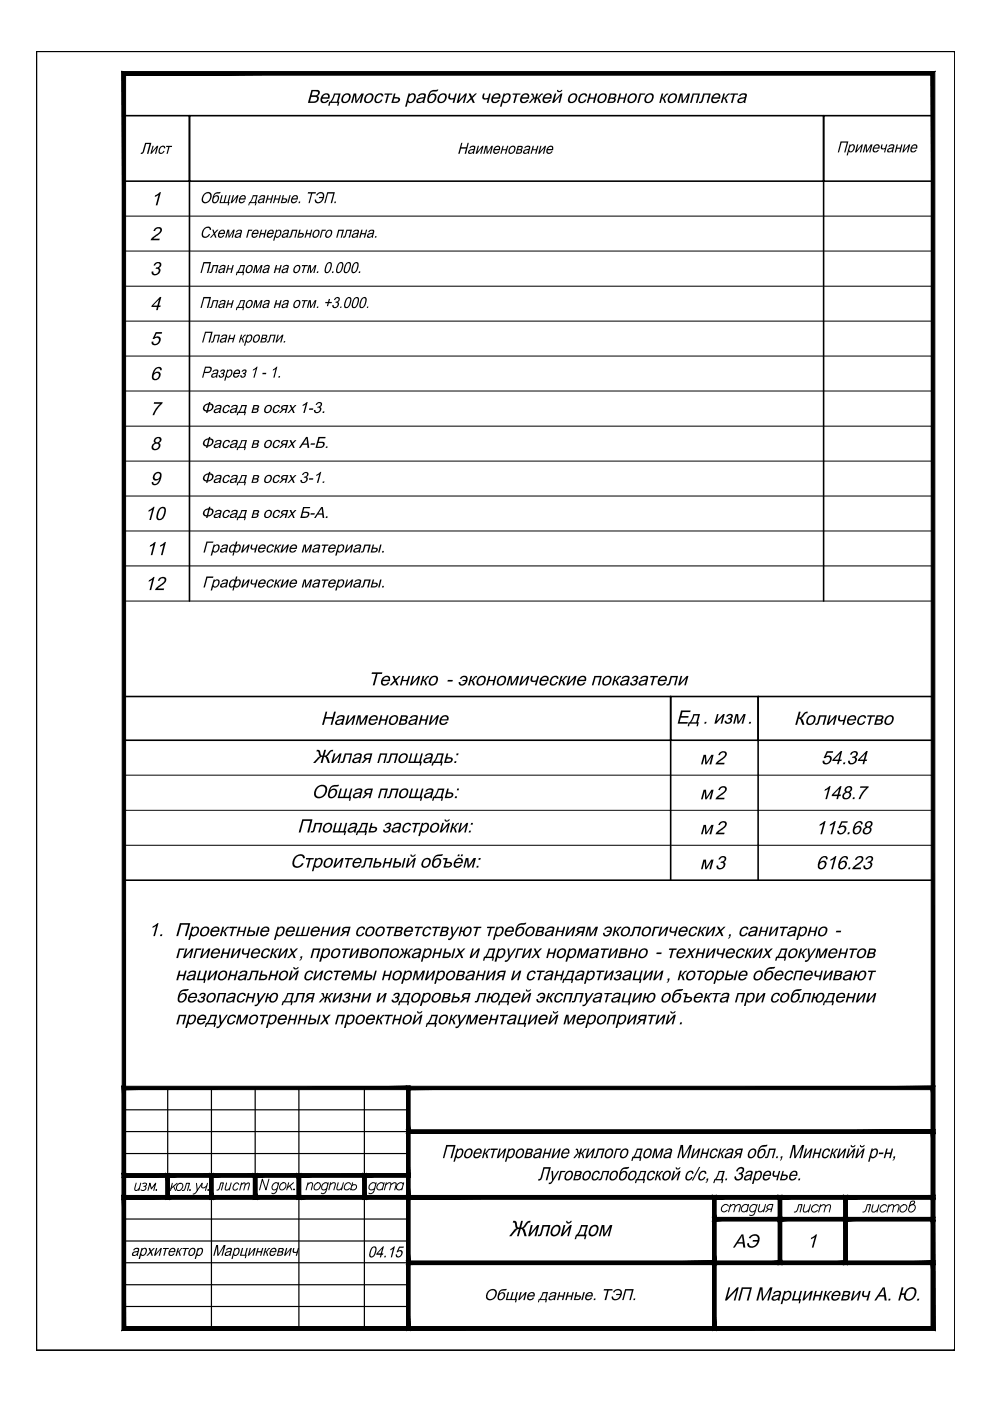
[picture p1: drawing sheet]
<svg xmlns="http://www.w3.org/2000/svg" width="210mm" height="297mm" viewBox="0 0 210 297" stroke-linecap="round" stroke-linejoin="round" font-family="sans-serif">
<!-- layer: 0 -->
<g fill="#000" stroke="#000" stroke-width=".21">
<path d="M25.9 15.2l.7 .7 171.6-.7zM26.6 15.9l171.6-.7-.8 .7zM198.2 15.2l-.8 .7 .8 266.1zM197.4 15.9l.8 266.1-.8-.7zM25.9 282h172.3l-.8-.7zM26.6 281.3h170.8l-171.5 .7zM25.9 15.2v266.8l.7-.7zM25.9 15.2l.7 .7v265.4z"/>
<path d="M25.9 230.3l.7 .7 60.3-.7zM26.6 231l60.3-.7-.7 .7zM86.9 230.3l-.7 .7 .7 18.6zM86.2 231l.7 18.6-.7-.8zM25.9 249.6h61l-.7-.8zM26.6 248.8h59.6l-60.3 .8zM25.9 230.3v19.3l.7-.8zM25.9 230.3l.7 .7v17.8z"/>
<path d="M86.2 230.3l.7 .7 111.3-.7zM86.9 231l111.3-.7-.8 .7zM197.4 231l.8 9.3v-10zM197.4 231l.8 9.3-.8-.7zM86.2 240.3h112l-.8-.7zM86.2 240.3l.7-.7h110.5zM86.2 230.3v10l.7-.7zM86.2 230.3l.7 .7v8.6z"/>
<path d="M86.2 239.6l.7 .7 111.3-.7zM86.9 240.3l111.3-.7-.8 .7zM197.4 240.3l.8 13.9v-14.6zM197.4 240.3l.8 13.9-.8-.7zM86.2 254.2h112l-.8-.7zM86.9 253.5h110.5l-111.2 .7zM86.2 239.6v14.6l.7-.7zM86.2 239.6l.7 .7v13.2z"/>
<path d="M25.9 248.8l.7 .8 9.3-.8zM26.6 249.6l9.3-.8-.7 .8zM35.9 248.8l-.7 .8 .7 4.6zM35.2 249.6l.7 4.6-.7-.7zM25.9 254.2h10l-.7-.7zM26.6 253.5h8.6l-9.3 .7zM25.9 248.8v5.4l.7-.7zM25.9 248.8l.7 .8v3.9z"/>
<path d="M25.9 253.5l.7 .7 60.3-.7zM26.6 254.2l60.3-.7-.7 .7zM86.9 253.5l-.7 .7 .7 27.8zM86.2 254.2l.7 27.8-.7-.7zM25.9 282h61l-.7-.7zM26.6 281.3h59.6l-60.3 .7zM25.9 253.5v28.5l.7-.7zM25.9 253.5l.7 .7v27.1z"/>
<path d="M35.2 248.8l.7 .8 9.3-.8zM35.9 249.6l9.3-.8-.7 .8zM45.2 248.8l-.7 .8 .7 4.6zM44.5 249.6l.7 4.6-.7-.7zM35.2 254.2h10l-.7-.7zM35.9 253.5h8.6l-9.3 .7zM35.2 248.8v5.4l.7-.7zM35.2 248.8l.7 .8v3.9z"/>
<path d="M44.5 248.8l.7 .8 9.3-.8zM45.2 249.6l9.3-.8-.8 .8zM53.7 249.6l.8 4.6v-5.4zM53.7 249.6l.8 4.6-.8-.7zM44.5 254.2h10l-.8-.7zM45.2 253.5h8.5l-9.2 .7zM44.5 248.8v5.4l.7-.7zM44.5 248.8l.7 .8v3.9z"/>
<path d="M53.7 248.8l.8 .8 9.3-.8zM54.5 249.6l9.3-.8-.8 .8zM63 249.6l.8 4.6v-5.4zM63 249.6l.8 4.6-.8-.7zM53.7 254.2h10.1l-.8-.7zM53.7 254.2l.8-.7h8.5zM53.7 248.8v5.4l.8-.7zM53.7 248.8l.8 .8v3.9z"/>
<path d="M63 248.8l.8 .8 13.8-.8zM63.8 249.6l13.8-.8-.7 .8zM77.6 248.8l-.7 .8 .7 4.6zM76.9 249.6l.7 4.6-.7-.7zM63 254.2h14.6l-.7-.7zM63 254.2l.8-.7h13.1zM63 248.8v5.4l.8-.7zM63 248.8l.8 .8v3.9z"/>
<path d="M77.6 253.5l-.7 .7 9.3-.7zM76.9 254.2l9.3-.7 .7 .7zM86.2 249.6v3.9l.7 .7zM86.2 249.6l.7-.8v5.4zM77.6 249.6h8.6l.7-.8zM76.9 248.8h10l-9.3 .8zM76.9 248.8l.7 4.7v-3.9zM76.9 248.8l.7 4.7-.7 .7z"/>
<path d="M86.2 253.5l.7 .7 64.9-.7zM86.9 254.2l64.9-.7-.7 .7zM151.8 253.5l-.7 .7 .7 13.9zM151.1 254.2l.7 13.9-.7-.7zM86.2 268.1h65.6l-.7-.7zM86.2 268.1l.7-.7h64.2zM86.2 253.5v14.6l.7-.7zM86.2 253.5l.7 .7v13.2z"/>
<path d="M151.1 253.5l.7 .7 13.9-.7zM151.8 254.2l13.9-.7-.7 .7zM165.7 253.5l-.7 .7 .7 4.6zM165 254.2l.7 4.6-.7-.7zM151.1 258.8h14.6l-.7-.7zM151.1 258.8l.7-.7h13.2zM151.1 253.5v5.3l.7-.7zM151.1 253.5l.7 .7v3.9z"/>
<path d="M165 253.5l.7 .7 14-.7zM165.7 254.2l14-.7-.8 .7zM179.7 253.5l-.8 .7 .8 4.6zM178.9 254.2l.8 4.6-.8-.7zM165 258.8h14.7l-.8-.7zM165 258.8l.7-.7h13.2zM165 253.5v5.3l.7-.7zM165 253.5l.7 .7v3.9z"/>
<path d="M178.9 253.5l.8 .7 18.5-.7zM179.7 254.2l18.5-.7-.8 .7zM198.2 253.5l-.8 .7 .8 4.6zM197.4 254.2l.8 4.6-.8-.7zM178.9 258.8h19.3l-.8-.7zM178.9 258.8l.8-.7h17.7zM178.9 253.5v5.3l.8-.7zM178.9 253.5l.8 .7v3.9z"/>
<path d="M86.2 267.4l.7 .7 64.9-.7zM86.9 268.1l64.9-.7-.7 .7zM151.1 268.1l.7 13.9v-14.6zM151.1 268.1l.7 13.9-.7-.7zM86.2 282h65.6l-.7-.7zM86.9 281.3h64.2l-64.9 .7zM86.2 267.4v14.6l.7-.7zM86.2 267.4l.7 .7v13.2z"/>
<path d="M151.1 267.4l.7 .7 46.4-.7zM151.8 268.1l46.4-.7-.8 .7zM197.4 268.1l.8 13.9v-14.6zM197.4 268.1l.8 13.9-.8-.7zM151.1 282h47.1l-.8-.7zM151.8 281.3h45.6l-46.3 .7zM151.1 267.4v14.6l.7-.7zM151.1 267.4l.7 .7v13.2z"/>
<path d="M151.1 268.1l13.9-.7h-13.2zM151.1 268.1l13.9-.7 .7 .7zM165 258.8v8.6l.7 .7zM165 258.8l.7-.7v10zM151.8 258.8h13.2l.7-.7zM151.1 258.1h14.6l-13.9 .7zM151.1 258.1l.7 9.3v-8.6zM151.1 258.1l.7 9.3-.7 .7z"/>
<path d="M165 268.1l13.9-.7h-13.2zM165 268.1l13.9-.7 .8 .7zM178.9 258.8v8.6l.8 .7zM178.9 258.8l.8-.7v10zM165.7 258.8h13.2l.8-.7zM165 258.1h14.7l-14 .7zM165 258.1l.7 9.3v-8.6zM165 258.1l.7 9.3-.7 .7z"/>
<path d="M178.9 268.1l18.5-.7h-17.7zM178.9 268.1l18.5-.7 .8 .7zM197.4 258.8v8.6l.8 .7zM197.4 258.8l.8-.7v10zM179.7 258.8h17.7l.8-.7zM178.9 258.1h19.3l-18.5 .7zM178.9 258.1l.8 9.3v-8.6zM178.9 258.1l.8 9.3-.8 .7z"/>
</g>
<g fill="none" stroke="#000" stroke-width=".25">
<path d="M7.7 10.9h194.7v275.4h-194.7zM7.7 10.9h.1M7.7 10.9v275.4M202.4 10.9h.1M202.4 10.9v275.4M26.3 235.3h60.2M26.3 239.9h60.2M35.6 230.6v18.6M44.8 230.6v51.1M54.1 230.6v18.6M63.4 230.6v51.1M77.3 230.6v51.1"/>
<path d="M26.3 244.6h60.2M26.3 258.5h60.2M26.3 263.1h60.2M26.3 267.7h60.2M26.3 272.4h60.2M26.3 277h60.2M7.7 286.3h.1M7.7 286.3h194.7M202.4 286.3h.1"/>
</g>
<g fill="#000">
<path d="M75 19.8h.5l.1 1.6 1-1.6h.5l-.5 2h-.4l.5-1.6-1.1 1.6h-.2l-.2-1.7-.4 1.7h-.4zM81.6 19.8h1.6l-.1 .3h-.6l-.5 1.7h-.3l.4-1.7h-.6zM95.2 19.8h.3v.4a.46 .46 0 0 0 .1 .6 .46 .46 0 0 0 .6 0l.3-1h.4l-.6 2h-.3l.2-.8-.7 .1-.4-.2zM97.4 19.8h.3l-.4 1.6 1.3-1.6h.4l-.5 2h-.4l.5-1.5-1.4 1.5h-.4zM102.4 19.8h.4l-.2 .9 .2 .1 .7-.1 .2-.9h.4l-.6 2h-.3l.2-.8-.7 .1-.4-.3zM108.7 19.8h1.7l-.1 .3h-.7l-.4 1.7h-.4l.5-1.7h-.6zM112.6 19.8a.66 .66 0 0 1 .7 .8l.2 .1 .2-.9h.4l-.3 .9 .3-.1 .6-.7 .4-.1v.3h-.3l-.7 .7 .3 .2 .3 .8h-.4l-.3-.8-.2-.1-.3 .9h-.3l.2-.9-.4 .2-.6 .7h-.3l.7-.8a.26 .26 0 0 0 .3-.2 .26 .26 0 0 0-.2-.3v-.3l-.3-.1zM125 19.8h.3l-.2 .9h.9l.2-.9h.4l-.5 2h-.4l.2-.9h-.9l-.2 .9h-.4zM131.4 19.8h.3l-.3 .9h1l.2-.9h.4l-.6 2h-.3l.2-.9h-.9l-.3 .9h-.3zM135.6 19.8h1.2l-.1 .3h-.8l-.4 1.7h-.4zM140.3 19.8h.3l-.2 .9 .3-.1 .5-.7 .5-.1-.1 .3h-.2l-.7 .7 .3 .2 .2 .8h-.3l-.3-.8-.2-.1-.3 .9h-.3zM144.2 19.8h.5l.1 1.6 1-1.6h.5l-.5 2h-.4l.5-1.6-1.1 1.6h-.3l-.1-1.7-.4 1.7h-.4z"/>
<path d="M146.9 19.8h1.5l-.5 2h-.4l.5-1.7h-.9l-.5 1.7h-.3zM149.1 19.8h1.6l-.5 2h-.4l.5-1.7h-.9l-.5 1.5-.4 .3-.3-.1 .1-.2 .4-.2zM153.4 19.8h.3l-.2 .9 .3-.1 .4-.6 .6-.2-.1 .3h-.3l-.3 .5a.18 .18 0 0 0-.3 .2 .17 .17 0 0 0 .2 .2l.3 .8h-.4l-.2-.8-.2-.1-.3 .9h-.4zM154.9 19.8h1.6v.3h-.7l-.5 1.7h-.3l.4-1.7h-.6zM30.8 30.3h1.3l-.6 2.3h-.3l.5-2.1h-.7l-.6 1.9-.4 .3-.2-.1 .1-.3a.33 .33 0 0 0 .4-.4zM32.3 30.9h.3l-.4 1.3 1.1-1.3h.3l-.5 1.7h-.2l.3-1.3-1.1 1.3h-.2zM34 31.1l.4-.2h.4l.3 .5-.3 .1a.38 .38 0 0 0-.5-.4 .38 .38 0 0 0-.3 .5l-.1 .4a.4 .4 0 0 0 .4 .4 .4 .4 0 0 0 .4-.4l.2 .1-.6 .5-.3 .1-.3-.3-.1-.6zM35.3 30.9h1.2l-.1 .3h-.5l-.3 1.4h-.3l.4-1.4h-.5zM79.7 20.2l.5-.4h.7l.3 .2 .1 .4-.4 .1v-.2a.61 .61 0 0 0-.7-.2 .61 .61 0 0 0-.4 .7v.3a.51 .51 0 0 0 .4 .5 .51 .51 0 0 0 .6-.5h.3l-.6 .7h-.9l-.2-.4v-.4zM97.8 30.3h.2l-.2 .9h1.1l.2-.9h.3l-.6 2.3h-.3l.3-1.1h-1.1l-.2 1.1h-.3zM99.4 19.8h.4l.2 .7 .8-.7h.3l-.9 1 .5 1h-.5l-.3-.7-.7 .7h-.4l1-1zM101.3 30.9h.3l-.4 1.3 1.1-1.3h.2l-.4 1.7h-.3l.4-1.3-1.1 1.3h-.3z"/>
<path d="M102.9 30.9h.4l.1 1.4 .8-1.4h.3l-.4 1.7h-.3l.4-1.3-.8 1.3h-.2l-.1-1.4-.4 1.4h-.2zM106.6 30.9h.2l-.2 .7h.7l.2-.7h.3l-.5 1.7h-.2l.2-.8h-.7l-.3 .8h-.2zM112.9 30.9h.3l-.2 .7h.7l.2-.7h.3l-.5 1.7h-.2l.2-.8h-.8l-.2 .8h-.2zM114.6 30.9h.2l-.3 1.3 1-1.3h.3l-.4 1.7h-.3l.3-1.3-1 1.3h-.3zM122.9 20.2l.5-.4h.7l.3 .2 .1 .4-.4 .1v-.2a.61 .61 0 0 0-.7-.2 .61 .61 0 0 0-.4 .6l-.1 .6 .3 .3 .5-.1 .3-.4h.3l-.4 .6-.3 .2-.7-.1-.3-.4v-.4zM178.2 30h1.7l-.7 2.3h-.2l.5-2.1h-1.1l-.5 2.1h-.3zM181.7 30.6h.3l-.3 1.3 1-1.3h.3l-.5 1.7h-.2l.3-1.3-1 1.3h-.3zM183.4 30.6h.4v1.4l.8-1.4h.4l-.5 1.7h-.2l.4-1.3-.9 1.3h-.2v-1.4l-.4 1.4h-.3zM186.9 30.6h.3l-.1 .4a.37 .37 0 0 0 .1 .4 .37 .37 0 0 0 .5 0l.2-.8h.2l-.4 1.7h-.3l.2-.7-.3 .1a.43 .43 0 0 1-.5-.2 .43 .43 0 0 1 0-.5zM190.1 30.6h.3l-.2 .7h.7l.2-.7h.2l-.4 1.7h-.2l.1-.7h-.6l-.3 .7h-.2zM191.7 30.6h.3l-.4 1.3 1.1-1.3h.3l-.5 1.7h-.2l.3-1.3-1 1.3h-.3zM32.7 56l.4-.4h.7l.4 .2v.5l-.5 .5 .3 .2v.4l-.4 .7-.5 .2h-.6l-.2-.1-.2-.6 .4-.1v.2a.56 .56 0 0 0 .6 .4 .56 .56 0 0 0 .5-.6l-.1-.5h-.5l.1-.3h.3l.3-.3a.44 .44 0 0 0-.2-.6 .44 .44 0 0 0-.6 .4l-.3 .1z"/>
<path d="M32.9 41.4l1-.7h.2l-.7 2.8h-.4l.6-2.2-.8 .5zM32.7 48.6l.7-.5 .6 .1 .3 .3v.4l-.2 .5-1.6 1.2h1.4l-.1 .3h-1.9l.4-.6 1.3-.9 .3-.4a.49 .49 0 0 0-.3-.6 .49 .49 0 0 0-.6 .3l-.1 .3h-.4zM43.1 55.6h1.6l-.5 2.3h-.3l.5-2h-1.1l-.5 2h-.3zM43.2 48.5l.9-.5 .4 .1 .2 .3 .1 .3-.3 .1-.2-.4-.5-.1-.5 .5-.2 .6v.4l.1 .3h.6l.5-.5 .2 .1-.3 .4-.5 .3h-.6l-.3-.3v-.9zM45 48.7h.3l.2 .6 .5-.6h.3l-.7 .8 .3 .9h-.3l-.2-.7-.6 .7h-.3l.8-.9zM45.1 56.2h1.2l-.4 1.7h-.3l.4-1.5h-.7l-.3 1.3-.2 .2h-.4l.1-.3 .3-.1zM46.9 41.4h.3l-.4 1.5h.6l.4-1.5h.2l-.3 1.5h.6l.3-1.5h.3l-.4 2.1h-.2l.1-.4h-1.9zM48.2 48.7h.4v1.4l.8-1.4h.4l-.4 1.7h-.3l.3-1.4-.8 1.4h-.2v-1.4l-.4 1.4h-.2zM48.3 56.2h.3l-.2 .7h.7l.2-.7h.3l-.5 1.7h-.2l.2-.8h-.8l-.2 .8h-.2zM49.4 41.4h.2l-.3 1.3 1-1.3h.3l-.5 1.7h-.2l.3-1.3-1 1.3h-.3zM52.6 48.7h.9l-.1 .3h-.6l-.3 1.4h-.3zM54.1 56.2h.4v1.3l.8-1.3h.4l-.5 1.7h-.2l.3-1.4-.8 1.4h-.2v-1.5l-.4 1.5h-.3z"/>
<path d="M55.3 48.7h.3l-.2 .7h.7l.2-.7h.2l-.4 1.7h-.3l.2-.7h-.7l-.2 .7h-.2zM56.7 41.4h.3l-.2 .7h.7l.2-.7h.3l-.5 1.7h-.3l.2-.8h-.7l-.2 .8h-.2zM58.3 41.4h.3l-.2 .7h.7l.2-.7h.3l-.5 1.7h-.3l.3-.8h-.8l-.2 .8h-.2zM58.5 56.2h.3l-.2 .7h.7l.2-.7h.2l-.4 1.7h-.3l.2-.8h-.7l-.2 .8h-.3zM61.9 48.7h1.2l-.4 1.7h-.3l.4-1.4h-.7l-.4 1.3-.5 .1 .1-.3h.3zM63.4 42.7h.3l-.1 .4h-.3zM64.1 56.2h1.2l-.1 .2h-.5l-.4 1.5h-.2l.4-1.5h-.5zM65 48.7h.3l-.2 .7h.7l.2-.7h.2l-.4 1.7h-.3l.2-.7h-.7l-.2 .7h-.2zM65.3 40.7h1.7l-.1 .3h-.7l-.5 2.1h-.3l.6-2.1h-.8zM65.5 56.2h.4l.1 1.3 .8-1.3h.3l-.4 1.7h-.3l.4-1.4-.8 1.4h-.3v-1.5l-.4 1.5h-.2zM67.2 57.5h.3l-.1 .4h-.3zM67.1 41.2l.8-.5 .5 .1 .3 .3-.1 1.1-.7 .8-.8 .1-.3-.3-.1-.5h.3l.2 .5h.6l.3-.2 .3-.6h-.8v-.2h.9v-.5l-.2-.3h-.5l-.5 .5-.3-.1z"/>
<path d="M68.2 48.7h.9l-.1 .3h-.6l-.4 1.4h-.2zM69.4 40.7h1.6l-.6 2.4h-.3l.6-2.1h-1.1l-.6 2.1h-.3zM70.4 57.5h.3v.4h-.3zM71 42.7h.2v.4h-.3zM71.7 48.7h1.2l-.4 1.7h-.3l.4-1.4h-.7l-.4 1.4h-.2zM73.4 48.7h1.2l-.4 1.7h-.3l.4-1.4h-.7l-.3 1.2-.6 .2 .1-.3h.3zM76.1 57.5h.3l-.1 .4h-.3zM76.6 48.7h.3l-.2 .7h.7l.2-.7h.3l-.5 1.7h-.3l.2-.7h-.7l-.1 .7h-.3zM79.6 50.1h.2v.3h-.3zM33 70.4h1.4l-.1 .4h-1.1l-.3 .7 .4-.2 .6 .1 .2 .4v.4l-.6 .8-.9 .2-.4-.2-.1-.6h.4l.1 .5h.5l.3-.2 .3-.5v-.4l-.4-.2-.6 .3h-.4zM43.1 63h1.6l-.5 2.3h-.3l.5-2h-1.1l-.5 2h-.3zM43.5 70.3h1.6l-.6 2.3h-.3l.5-2h-1.1l-.5 2h-.3z"/>
<path d="M45.1 63.6h1.2l-.4 1.7h-.3l.4-1.4h-.7l-.3 1a.46 .46 0 0 1-.6 .4l.1-.2 .3-.1zM45.5 71h1.2l-.5 1.6h-.2l.4-1.4h-.7l-.4 1.2-.2 .2h-.4l.1-.2 .3-.1zM46.7 78.7l.6-.4a.43 .43 0 0 1 .4 .4 .43 .43 0 0 1-.3 .5l.1 .4-.3 .4-.6 .1-.2-.5h.2a.32 .32 0 0 0 .5 .2 .32 .32 0 0 0 0-.5h-.2v-.2a.27 .27 0 0 0 .4 0 .27 .27 0 0 0 .1-.4 .27 .27 0 0 0-.4 0l-.1 .1h-.3zM48.3 63.6h.3l-.2 .7h.7l.2-.7h.3l-.5 1.7h-.2l.2-.7h-.8l-.2 .7h-.2zM48.7 71h.2l-.2 .6h.7l.3-.6h.2l-.5 1.6h-.2l.2-.7h-.7l-.2 .7h-.3zM51.1 71h.3l-.3 .7 .3-.1 .3-.6h.5l-.8 .8 .2 .1 .1 .7h-.2l-.3-.7-.3 .7h-.3zM51.3 78.7l.6-.4a.43 .43 0 0 1 .4 .4 .43 .43 0 0 1-.3 .5l.2 .2-.3 .6h-.8l-.2-.4 .3-.1v.1a.3 .3 0 0 0 .5 .2 .3 .3 0 0 0-.1-.5h-.1l.1-.2a.26 .26 0 0 0 .4-.2 .26 .26 0 0 0-.4-.3l-.2 .2h-.2zM54.1 63.6h.4v1.4l.8-1.4h.4l-.5 1.7h-.2l.3-1.4-.8 1.4h-.2v-1.4l-.4 1.4h-.3zM55.7 79.1h.8l-.1 .2h-.8zM57.3 71h1.2l-.5 1.6h-.2l.4-1.4h-.7l-.3 1.2-.3 .2h-.3v-.2l.3-.1zM58.5 63.6h.3l-.2 .7h.7l.2-.7h.2l-.4 1.7h-.3l.2-.7h-.7l-.2 .7h-.3zM58.8 71h.3l-.3 1.2 1-1.2h.3l-.5 1.6h-.2l.3-1.3-1 1.3h-.3z"/>
<path d="M60.2 72.3h.3l-.1 .3h-.3zM64.1 63.6h1.2l-.1 .3h-.5l-.4 1.4h-.2l.4-1.4h-.5zM65.5 63.6h.4l.1 1.4 .8-1.4h.3l-.4 1.7h-.3l.4-1.4-.8 1.4h-.3v-1.4l-.4 1.4h-.2zM67.2 65h.3l-.1 .3h-.3zM69 64h.6l.1-.6h.3l-.2 .6h.6l-.1 .3h-.6l-.1 .6h-.3l.2-.6h-.6zM71 63.2l.5-.2 .5 .2v.5l-.4 .3 .3 .3v.3l-.1 .3-.6 .4h-.4l-.3-.2-.1-.4h.3a.46 .46 0 0 0 .6 .4 .46 .46 0 0 0 .3-.7l-.1-.2h-.4l.1-.3h.3l.2-.2a.34 .34 0 0 0-.2-.5 .34 .34 0 0 0-.4 .4h-.3zM72.2 65h.2l-.1 .3h-.2zM77.9 65h.2l-.1 .3h-.2zM32.7 85.3h1.8l-1.4 1.8-.4 .9h-.4l.6-1.2 1.1-1.2h-1.4zM47.5 93.6l.5-.3h.5l.3 .4v.1h-.3a.46 .46 0 0 0-.5-.3 .46 .46 0 0 0-.4 .5l-.1 .5 .1 .3 .5-.1 .2-.3h.3l-.1 .2-.5 .4h-.5l-.3-.2v-.6zM47.5 86.2l.3-.3 .5-.1 .5 .4v.2h-.3a.48 .48 0 0 0-.6-.3 .48 .48 0 0 0-.4 .5v.5l.1 .2h.5l.2-.4 .3 .1-.1 .2-.6 .4-.6-.1-.1-.5zM53.7 78.3l.9-.6-.6 2.4h-.3l.5-1.9-.6 .4z"/>
<path d="M57.9 78.3l.9-.6-.6 2.4h-.2l.4-1.9-.6 .4zM58.1 93.6l.5-.3h.5l.3 .3v.2h-.3a.46 .46 0 0 0-.5-.3 .46 .46 0 0 0-.4 .5l-.1 .6 .2 .2h.3l.4-.4h.3l-.2 .2-.5 .4-.7-.2-.1-.6zM58.1 86.2l.4-.3 .4-.1 .3 .1 .2 .3v.2h-.3a.48 .48 0 0 0-.6-.3 .48 .48 0 0 0-.3 .6l-.1 .2a.42 .42 0 0 0 .4 .5 .42 .42 0 0 0 .5-.5l.3 .1-.5 .5-.3 .1-.5-.1-.2-.7zM59.1 79.7h.3l-.1 .4h-.3zM61.4 93.3h.4l.2 .6 .5-.6h.4l-.8 .8 .4 .9h-.4l-.3-.7-.5 .7h-.4l.9-.9zM61.4 85.9h.4l.2 .6 .5-.6h.4l-.8 .8 .4 .9h-.4l-.3-.7-.5 .7h-.4l.9-.9zM64.2 85.8l.8-.6h.2l-.6 2.4h-.3l.5-1.9-.7 .4zM65.6 86.6h.8v.3h-.9zM65.9 94h.9l-.1 .3h-.9zM67 85.6l.4-.3 .5-.1 .3 .2 .1 .5-.5 .4 .3 .1 .1 .4-.4 .6-.5 .2-.5-.1-.3-.5 .4-.1a.47 .47 0 0 0 .5 .4 .47 .47 0 0 0 .4-.5l-.1-.3h-.4l.1-.3 .5-.2a.32 .32 0 0 0 .1-.4 .32 .32 0 0 0-.5-.1l-.3 .4-.3-.1zM68.5 87.2h.3l-.1 .4h-.3zM69.1 94.7h.4l-.1 .3h-.4z"/>
<path d="M31.6 108.1l1.2-.6-.8 2.8h-.3l.6-2.2-.8 .4zM31.8 115.6l1.2-.7-.7 2.8h-.3l.5-2.2-.8 .4zM34 115.6l1.2-.7-.7 2.8h-.4l.6-2.2-.8 .4zM43.8 114.8h1.5l-.1 .3h-1.2l-.6 2.1h-.3zM47.5 108.3l.5-.2h.5l.3 .5-.3 .1a.48 .48 0 0 0-.6-.3 .48 .48 0 0 0-.4 .5v.2a.43 .43 0 0 0 .4 .5 .43 .43 0 0 0 .4-.4l.3 .1-.5 .5h-.6l-.3-.2v-.6zM47.5 101l.4-.3h.5l.4 .4v.1h-.3l-.2-.3-.4 .1-.3 .3-.1 .4a.43 .43 0 0 0 .4 .5 .43 .43 0 0 0 .4-.4l.3 .1-.4 .4-.8 .1-.2-.6zM51.6 115.5h.3l-.4 1.2 1.1-1.2h.4l-.5 1.7h-.3l.3-1.3-1.1 1.3h-.3zM53.3 115.5h.3l-.1 .3a.38 .38 0 0 0 .1 .5 .38 .38 0 0 0 .5-.1l.3-.7h.3l-.5 1.7h-.3l.2-.7-.6 .1-.4-.3zM56.7 115.8l.4-.3 .6-.1 .4 .4v.2h-.3a.48 .48 0 0 0-.6-.3 .48 .48 0 0 0-.3 .5l-.1 .2a.43 .43 0 0 0 .4 .6 .43 .43 0 0 0 .5-.5l.3 .1-.5 .5h-.8l-.2-.2zM58.5 115.5h.3l-.2 .7 .2-.1 .5-.6h.3v.2h-.2l-.6 .6 .3 .2 .2 .7h-.4l-.3-.9-.3 .9h-.3zM58 108.5l.4-.3 .6-.1 .4 .3v.2l-.3 .1a.48 .48 0 0 0-.6-.3 .48 .48 0 0 0-.3 .5l-.1 .2a.43 .43 0 0 0 .4 .5 .43 .43 0 0 0 .5-.4h.3l-.5 .5-.4 .2-.4-.2-.2-.2v-.5zM58.1 101l.6-.3h.4l.3 .3v.2h-.3a.46 .46 0 0 0-.5-.3 .46 .46 0 0 0-.4 .5l-.1 .6 .2 .2 .4-.1 .3-.3h.3l-.7 .6-.6-.1-.2-.2v-.5z"/>
<path d="M59.9 115.5h.3l-.3 1.2 1.1-1.2h.3l-.5 1.7h-.3l.4-1.3-1.1 1.3h-.4zM61.4 108.1h.4l.2 .6 .5-.6h.4l-.8 .8 .4 .9h-.4l-.3-.7-.5 .7h-.4l.9-.9zM61.4 100.7h.4l.2 .6 .5-.6h.4l-.8 .8 .4 .9h-.4l-.3-.7-.5 .7h-.4l.9-.9zM64.1 100.4l.7-.4 .5 .2 .1 .6-.5 .3a.7 .7 0 0 1 .3 .8 .7 .7 0 0 1-.7 .5h-.6l-.2-.6 .3-.1v.3l.2 .2h.4l.3-.4a.39 .39 0 0 0 0-.4 .39 .39 0 0 0-.5-.1l.1-.2 .6-.3a.39 .39 0 0 0-.4-.5 .39 .39 0 0 0-.4 .4h-.3zM64.4 115.5h.5v1.3l.9-1.3h.4l-.5 1.7h-.3l.4-1.4-.8 1.4h-.3l-.1-1.5-.3 1.5h-.3zM65.6 101.4h.8v.3h-.9zM65.9 108.8h.9l-.1 .3h-.9zM67.1 100.6l1-.6-.6 2.4h-.3l.5-1.8-.7 .3zM68.3 115.5h1.3v.2h-.6l-.3 1.5h-.3l.3-1.5h-.5zM68.5 102.1h.3l-.1 .3h-.3zM69.1 109.5h.4l-.1 .3h-.4zM73.5 115.5h.3l-.4 1.2 1.2-1.2h.3l-.4 1.7h-.3l.3-1.3-1.1 1.3h-.3z"/>
<path d="M77.3 115.5h1.3l-.5 1.7h-.2l.3-1.5h-.7l-.4 1.3-.6 .2 .1-.3 .3-.1zM81.1 116.8h.3l-.1 .4h-.3zM31.6 123l1-.7h.2l-.8 2.8h-.3l.6-2.1-.8 .3zM33.7 122.7l.7-.4 .5 .1 .3 .2 .1 .4-.2 .5-1.7 1.3h1.4l-.1 .3h-1.8l.3-.5 1.3-1 .3-.4a.48 .48 0 0 0-.3-.6 .48 .48 0 0 0-.6 .3l-.1 .3-.4-.1zM43.8 122.2h1.5l-.1 .3h-1.2l-.6 2.1h-.3zM51.6 122.9h.3l-.4 1.2 1.1-1.2h.4l-.5 1.7h-.3l.3-1.3-1.1 1.3h-.3zM53.3 122.9h.3l-.1 .3a.4 .4 0 0 0 .1 .5 .4 .4 0 0 0 .5 0l.3-.8h.3l-.5 1.7h-.3l.2-.7-.6 .1-.4-.3zM56.8 123.2l.4-.3 .5-.1 .4 .4v.2h-.3a.45 .45 0 0 0-.5-.3 .45 .45 0 0 0-.4 .5l-.1 .4a.42 .42 0 0 0 .5 .4 .42 .42 0 0 0 .4-.5l.3 .1-.5 .5h-.8l-.2-.2v-.5zM58.5 122.9h.3l-.2 .7h.2l.5-.7h.3v.2h-.2l-.6 .6 .3 .2 .2 .7h-.4l-.2-.8h-.2l-.2 .8h-.3zM59.9 122.9h.3l-.3 1.2 1.1-1.2h.3l-.5 1.7h-.3l.4-1.3-1.1 1.3h-.4zM64.4 122.9h.5v1.3l.9-1.3h.4l-.5 1.7h-.3l.4-1.4-.8 1.4h-.3l-.1-1.5-.3 1.5h-.3zM68.3 122.9h1.3v.2h-.6l-.3 1.5h-.3l.3-1.5h-.5z"/>
<path d="M73.5 122.9h.3l-.4 1.2 1.2-1.2h.3l-.4 1.7h-.3l.3-1.3-1.1 1.3h-.3zM77.3 122.9h1.3l-.5 1.7h-.2l.3-1.5h-.7l-.4 1.3-.6 .2 .1-.3 .3-.1zM81.1 124.2h.3l-.1 .4h-.3zM149.2 174.9h.5l.1 1.6 1-1.6h.5l-.5 2h-.4l.5-1.6-1.1 1.6h-.3l-.1-1.7-.4 1.7h-.4zM149.2 167.4h.5l.1 1.7 1-1.7h.5l-.5 2.1h-.4l.5-1.6-1.1 1.6h-.3l-.1-1.7-.4 1.7h-.4zM149.2 160h.5l.1 1.6 1-1.6h.5l-.5 2.1h-.4l.5-1.7-1.1 1.7h-.3l-.1-1.7-.4 1.7h-.4zM152.5 174.5l.7-.4h.6l.3 .3v.5l-.2 .4-1.6 1.2h1.3l-.1 .4h-1.8l.5-.7 1.1-.8 .4-.5v-.3l-.2-.2h-.5l-.3 .5h-.4zM152.4 167.1l.8-.4h.6l.3 .4v.3l-.3 .5-1.5 1.2h1.3l-.1 .4h-1.8l.5-.7 1.2-.8 .3-.5a.48 .48 0 0 0-.4-.6 .48 .48 0 0 0-.6 .4v.2h-.4zM152.4 159.7l.7-.4h.7l.3 .4v.3l-.3 .5-1.5 1.2h1.3l-.1 .4h-1.8l.4-.7 1.4-1 .2-.4a.53 .53 0 0 0-.5-.5 .53 .53 0 0 0-.5 .5l-.4 .1zM173.8 174.8l1-.7h.2l-.7 2.8h-.4l.6-2.2-.8 .4zM175.3 159.3h1.4l-.1 .3h-1.1l-.4 .8 .8-.2 .4 .3 .1 .5-.3 .5-.6 .5-.9-.1-.2-.6h.4v.1a.6 .6 0 0 0 .7 .4 .6 .6 0 0 0 .4-.7v-.4l-.2-.2-1.1 .2zM174.9 167.3l1.2-.7-.8 2.8h-.3l.6-2.1-.8 .4z"/>
<path d="M176 174.8l1-.7h.2l-.8 2.8h-.3l.6-2.2-.8 .4zM178.4 174.1h1.3v.3h-1.1l-.4 .8 .4-.2 .5 .1 .3 .3 .1 .4-.5 .8-.4 .2-.5 .1-.5-.2-.1-.6h.4l.1 .5h.4l.5-.4 .2-.3-.1-.4-.2-.2-.4 .1-.3 .2h-.4zM178.9 161.6h.3l-.1 .4h-.4zM179.8 176.5h.4l-.2 .4h-.3zM180.4 159.7l.4-.4 .6-.1 .4 .3 .1 .4-.1 .3-.5 .3 .4 .3v.5l-.4 .5-.4 .2-.6 .1-.4-.2-.1-.4v-.2h.4v.1a.58 .58 0 0 0 .9 .2 .58 .58 0 0 0-.1-.9h-.4l.2-.3h.3l.4-.3a.47 .47 0 0 0-.4-.6 .47 .47 0 0 0-.5 .5l-.4-.1zM180.8 169.1h.4l-.1 .3h-.3zM182.4 166.7h1.8l-.1 .3-1.2 1.4-.5 1h-.4l.7-1.2 1-1.2h-1.4zM149.1 182.3h.6l.1 1.6 1-1.6h.5l-.6 2h-.3l.4-1.7-1 1.7h-.3l-.1-1.7-.4 1.7h-.4zM152.6 181.8l.4-.3h.6l.3 .3 .1 .2-.2 .6-.4 .2 .4 .3-.1 .6-.2 .3-.5 .3h-.6l-.4-.3-.1-.5h.4v.2a.65 .65 0 0 0 .8 .2 .65 .65 0 0 0 .3-.8l-.7-.1 .2-.3 .4-.1 .3-.3a.45 .45 0 0 0-.4-.6 .45 .45 0 0 0-.5 .5h-.4zM176.1 182.2l1.2-.7-.7 2.8h-.4l.6-2.2-.8 .4zM179.9 183.9h.4l-.1 .4h-.4zM181.4 182l.7-.5h.7l.2 .3-.1 .8-1.7 1.4h1.4l-.1 .3h-1.8l.1-.4 1.5-1.1 .4-.6a.56 .56 0 0 0-.6-.4 .56 .56 0 0 0-.5 .5h-.3z"/>
<path d="M183.6 181.9l.5-.4h.6l.4 .3v.4l-.5 .6 .4 .3-.3 .8-.6 .4h-.7l-.3-.2-.1-.6h.4v.3l.2 .2 .7-.1 .3-.7-.3-.3-.4 .1 .1-.3 .7-.3a.43 .43 0 0 0-.2-.7 .43 .43 0 0 0-.6 .3l-.1 .3-.3-.1zM94.6 242.8h2l-.8 2.7h-.3l.7-2.4h-1.3l-.7 2.4h-.3zM102.7 243.5h.3l-.2 .9h.2l.6-.8 .4-.1-.1 .3-.3 .1-.2 .3a.31 .31 0 0 0-.2 .2 .31 .31 0 0 0 .1 .3l.2 .8h-.3l-.4-.9-.3 .9h-.3zM104.1 243.5h1.5l-.1 .3h-.6l-.5 1.7h-.3l.5-1.7h-.6zM105.9 243.5h.3l-.5 1.6 1.3-1.6h.4l-.6 2h-.3l.4-1.5-1.2 1.5h-.4zM108.8 258.8l.6 .2 .2 .8a.39 .39 0 0 0 .5 .5l.4-1.5h.4l-.4 1.5 .4-.1 1-1.3 .6-.1-.1 .4a1.68 1.68 0 0 0-1.2 1.1l-.2 .1 .3 .5 .4 1.2h-.5l-.3-1.1-.3-.4h-.2l-.4 1.5h-.4l.4-1.5-.5 .1-1.1 1.4h-.5l1.3-1.5a.21 .21 0 0 0 .2-.1 .21 .21 0 0 0-.1-.3l-.1-.4a.4 .4 0 0 0-.3-.6h-.2zM112.6 259.7h.3l-.4 1.8 1.4-1.8h.4l-.6 2.4h-.4l.5-1.8-1.4 1.8h-.4zM115 259.7h1.7l-.6 2.4h-.4l.5-2h-.9l-.4 1.7-.3 .3h-.6l.1-.3 .4-.1zM115.2 247.5h1.6l-.8 2.7h-.3l.7-2.4h-1l-.5 2.2-.4 .3h-.4l.1-.3 .4-.2zM115.5 243.5h.3l-.2 .9h.9l.2-.9h.3l-.6 2h-.3l.3-.8h-.9l-.2 .8h-.3zM116.9 248.3h.4v1.6l1-1.6h.3l-1.5 2.5-.3 .2-.5 .1 .1-.4h.4l.3-.4zM117.4 243.5h.3l-.4 1.6 1.3-1.6h.3l-.5 2h-.3l.4-1.5-1.3 1.5h-.3z"/>
<path d="M118.8 248.3h1.1l-.1 .2h-.7l-.5 1.7h-.3zM122.1 243.5a.42 .42 0 0 1 .5 .2 .42 .42 0 0 1 0 .5l.3 .2 .2-.9h.3l-.2 .9h.2l.6-.8 .4-.1-.1 .3h-.2l-.3 .4a.29 .29 0 0 0-.3 .3 .29 .29 0 0 0 .2 .3l.2 .7h-.3l-.4-.9-.3 .9h-.3l.2-.9-.2 .1-.7 .8h-.4l.6-.7 .5-.3-.2-.1-.1-.5-.3-.1zM124.6 243.5h.4l-.5 1.6 1.3-1.6h.4l-.6 2h-.3l.4-1.5-1.2 1.5h-.4zM125.9 248.5l.5-.3h.4l.4 .4v.2l-.4 .1a.45 .45 0 0 0-.4-.4 .45 .45 0 0 0-.5 .4l-.1 .8a.48 .48 0 0 0 .5 .3 .48 .48 0 0 0 .4-.5l.3 .1-.5 .6-.7 .1-.2-.2-.2-.7zM126.7 243.5h1.5l-.6 2h-.3l.5-1.7h-.8l-.4 1.5-.3 .2h-.4v-.2l.4-.1zM127.6 259.7h.5l.1 1.9 1.1-1.9h.5l-.6 2.4h-.3l.5-1.9-1.2 1.9h-.3l-.1-2-.5 2h-.3zM127.8 248.3h1.4l-.5 1.9h-.3l.4-1.7h-.8l-.4 1.6-.3 .1h-.4l.1-.2 .3-.2zM130.6 243.5h1v.3h-.8l-.5 1.7h-.3zM137.5 248.6l.3-.3 .8-.1 .3 .4v.2l-.3 .1a.47 .47 0 0 0-.5-.4 .47 .47 0 0 0-.5 .5l-.1 .6a.45 .45 0 0 0 .4 .4 .45 .45 0 0 0 .5-.4h.3l-.6 .6-.6 .1-.3-.2v-.7zM138.8 243.5h.4l.1 1.7 1-1.7h.4l-.5 2h-.3l.4-1.6-1 1.6h-.2l-.1-1.6-.4 1.6h-.4zM139.3 248.3h.4l-.3 .8h.2l.7-.8h.3l-.1 .2-.2 .1-.6 .6 .2 .2 .2 .8h-.3l-.4-.9-.3 .9h-.3zM144.3 242.8h.5l.1 2.4 1.4-2.4h.4l-.7 2.7h-.3l.6-2.3-1.4 2.3h-.3l-.1-2.3-.6 2.3h-.3z"/>
<path d="M145.6 248.6l.3-.3 .6-.1 .4 .1 .1 .2v.3l-.3 .1-.1-.4-.5 .1-.3 .2-.2 .9a.48 .48 0 0 0 .6 .3 .48 .48 0 0 0 .4-.5l.3 .1-.4 .5-.4 .2-.5-.1-.3-.2v-.4zM148.2 247.4h.3l-1.6 2.9h-.2zM147 243.5h.3l-.4 1.6 1.3-1.6h.3l-.5 2h-.3l.3-1.5-1.2 1.5h-.3zM149 243.5h.3l-.2 .9h.8l.2-.9h.3l-.5 2h-.3l.2-.8h-.8l-.3 .8h-.3zM148.4 248.6l.8-.4 .5 .3v.3l-.3 .1v-.3l-.4-.1-.5 .4-.2 .6 .2 .5h.4l.4-.5 .3 .1-.3 .4-.5 .3-.5-.1-.3-.3 .1-.7zM149.9 249.9h.3l-.2 .6-.4 .3 .3-.5-.2-.1zM150.8 243.9l.6-.4h.5l.3 .4v.2l-.3 .1a.49 .49 0 0 0-.6-.4 .49 .49 0 0 0-.4 .6l-.1 .7 .2 .2h.4l.3-.5 .3 .1-.5 .6-.6 .1-.4-.3v-.7zM152.7 243.5h.3l-.3 .9h.3l.5-.8 .4-.1-.1 .3-.3 .1-.2 .3a.31 .31 0 0 0-.2 .2 .31 .31 0 0 0 .1 .3l.2 .8h-.3l-.4-.9-.3 .9h-.3zM153.8 249.9h.4l-.1 .3h-.3zM156.3 247.8l.5-.3h.6l.4 .2v.5l-.5 .6 .3 .3-.2 .8-.5 .3-.7 .1-.4-.3-.1-.5 .3-.1 .1 .4 .3 .2 .5-.1 .3-.6-.1-.3h-.5l.1-.4h.3l.4-.3a.47 .47 0 0 0-.4-.6 .47 .47 0 0 0-.5 .4l-.1 .3-.4-.1zM163.1 243.5h1.4l-.5 2h-.3l.4-1.7h-.8l-.4 1.5-.3 .2h-.4l.1-.2 .3-.1zM164 248.3h.3l-.1 .4a.43 .43 0 0 0 .1 .6 .43 .43 0 0 0 .6-.2l.2-.8h.3l-.5 1.9h-.3l.2-.8-.8 .1-.2-.3z"/>
<path d="M164.6 245.2h.4l-.2 .3h-.3zM165.6 245.2h.3l-.2 .6-.3 .3 .3-.5-.2-.1zM168.1 242.8h.5l.1 2.4 1.4-2.4h.4l-.7 2.7h-.3l.6-2.3-1.4 2.3h-.3l-.1-2.3-.6 2.3h-.3zM169.3 249.9h.4l-.1 .3h-.4zM170.8 243.5h.3l-.4 1.6 1.3-1.6h.3l-.6 2h-.2l.3-1.5-1.2 1.5h-.3zM172.8 243.5h.3l-.3 .9h.9l.2-.9h.3l-.5 2h-.3l.2-.8h-.8l-.3 .8h-.3zM174.6 243.9l.6-.4h.5l.3 .4v.2l-.3 .1a.49 .49 0 0 0-.6-.4 .49 .49 0 0 0-.4 .6l-.1 .7 .2 .2h.4l.3-.5 .3 .1-.5 .6-.6 .1-.4-.3v-.7zM176.4 243.5h.3l-.2 .9h.2l.6-.8 .4-.1-.1 .3-.3 .1-.2 .3a.31 .31 0 0 0-.2 .2 .31 .31 0 0 0 .1 .3l.2 .8h-.3l-.4-.9-.3 .9h-.3zM178 243.5h.3l-.5 1.6 1.3-1.6h.4l-.6 2h-.3l.4-1.5-1.2 1.5h-.4zM186.4 244.4h.9l-.1 .3h-.9zM187.9 243.5h.3l-.2 .9h.8l.3-.9h.3l-.6 2h-.3l.3-.8h-.9l-.2 .8h-.3zM189.5 245.2h.3l-.1 .6-.4 .3-.1-.1 .4-.5h-.2z"/>
<path d="M31.5 264.6h.3l.2 .6 .6-.6h.3l-.8 .8 .3 .8h-.3l-.2-.6-.6 .6h-.3l.8-.8zM33.1 264.6h.3l-.4 1.3 1.1-1.3h.2l-.4 1.6h-.2l.3-1.2-1.1 1.2h-.3zM34.6 264.6h1.2v.2h-.5l-.4 1.4h-.3l.4-1.4h-.5zM37.7 264.6h.2l-.1 .7 .6-.7h.3l-.7 .8 .4 .8h-.3l-.3-.7-.3 .7h-.3zM38.8 264.6h1.2v.2h-.5l-.4 1.4h-.2l.3-1.4h-.4zM45.8 264h.4l.1 2 1.2-2h.3l-.6 2.2h-.3l.6-1.9-1.2 1.9h-.2l-.1-1.9-.5 1.9h-.3zM51.3 264.6h.3l-.4 1.4h.7l.4-1.4h.2l-.4 2.2h-.2l.1-.6h-1.2zM53 264.6h.2l-.3 1.3 1-1.3h.3l-.4 1.6h-.3l.3-1.2-1 1.2h-.3zM54.6 264.6h.3l-.2 .7h.7l.2-.7h.2l-.4 1.6h-.3l.2-.7h-.7l-.2 .7h-.3zM56.2 264.6h.3l-.2 .7 .3-.1 .3-.5 .4-.1-.8 .8 .2 .2 .2 .6h-.3l-.3-.7-.3 .7h-.2zM60.7 264.6h.2l-.3 1.3 1-1.3h.3l-.4 1.6h-.3l.4-1.2-1.1 1.2h-.3zM62.2 264.6h.2v.3a.37 .37 0 0 0 .1 .5 .37 .37 0 0 0 .4 0l.3-.8h.2l-.5 1.6h-.2l.2-.6-.7 .1-.1-.2z"/>
<path d="M81.5 266.2h.3l-.1 .4h-.3zM82.8 264.8l.7-.5h.2l-.6 2.3h-.3l.5-1.8-.6 .3zM84.6 264.3h1v.3h-.8l-.3 .6 .3-.2 .4 .1 .2 .6-.3 .6-.4 .3-.7-.1-.1-.5h.3a.4 .4 0 0 0 .4 .4 .4 .4 0 0 0 .4-.4l.1-.4a.4 .4 0 0 0-.4-.3 .4 .4 0 0 0-.4 .2h-.2zM107.7 274h.3l-.4 1.4h.6l.4-1.4h.3l-.4 1.4h.6l.4-1.4h.3l-.4 1.4h.2l-.2 .7h-.2l.1-.5h-2.1zM110.3 274h.3l-.4 1.3 1.2-1.3h.3l-.4 1.6h-.3l.3-1.2-1.1 1.2h-.3zM118.5 274h.3l-.2 .7h.8l.2-.7h.3l-.5 1.6h-.3l.2-.7h-.8l-.1 .7h-.3zM120.3 274h.3l-.2 .7h.8l.2-.7h.3l-.5 1.6h-.3l.2-.7h-.7l-.3 .7h-.3zM125.9 275.3h.4l-.1 .3h-.3zM128.1 273.3h1.8l-.1 .3h-.8l-.5 2h-.3l.5-2h-.7zM130.1 273.7l.9-.4 .7 .3 .2 .7-.2 .6-.6 .7h-1.1l-.2-.2-.1-.5 .3-.1v.4l.3 .2 .8-.2 .4-.6h-.9l.1-.3h.8l-.1-.6-.6-.1-.6 .4h-.2zM132.5 273.3h1.9l-.7 2.3h-.3l.6-2h-1.2l-.6 2h-.3zM134.4 275.3h.3l-.1 .3h-.3z"/>
<path d="M154.5 272.9h.3l-.6 2.2 2.1-2.2h.3l-.7 2.8h-.3l.6-2.2-2.1 2.2h-.4zM157.3 272.9h2.1l-.7 2.8h-.4l.7-2.4h-1.5l-.6 2.4h-.4zM159 262.1l.5-.3 .9-.1 .6 .5 .1 .5-.2 .7-.3 .5-.6 .5-.4 .2-.8-.1-.3-.5-.1-.4 .4-.1v.4l.3 .3h.8l.4-.4 .3-.6h-1v-.3h1.1v-.5l-.4-.4h-.6l-.6 .6-.3-.1zM161.1 272.9h.6l.1 2.5 1.5-2.5h.5l-.8 2.8h-.3l.6-2.3-1.5 2.3h-.3l-.1-2.3-.7 2.3h-.3zM168.4 273.7h.4l-.5 1.7h.9l.5-1.7h.4l-.5 1.7h.2l-.2 .9h-.3l.2-.6h-1.6zM170.6 273.7h.4l-.4 1.6 1.4-1.6h.3l-.5 2h-.3l.3-1.5-1.3 1.5h-.4zM172 262.4l1-.7h.2l-.7 2.8h-.4l.6-2.1-.8 .3zM172.8 273.7h.4l-.3 .8h1l.2-.8h.4l-.6 2h-.3l.2-.9h-.9l-.3 .9h-.3zM175 273.7h.3l-.2 .9 .3-.1 .5-.7 .5-.1-.1 .3h-.2l-.5 .5a.17 .17 0 0 0-.2 .2 .17 .17 0 0 0 .2 .2l.3 .8h-.3l-.5-.9-.3 .9h-.3zM180.9 273.7h.3l-.4 1.6 1.4-1.6h.3l-.5 2h-.3l.4-1.5-1.4 1.5h-.3zM183 273.7h.3l-.1 .5a.46 .46 0 0 0 .2 .6 .46 .46 0 0 0 .6-.2l.2-.9h.4l-.5 2h-.4l.2-.8-.8 .1-.3-.2zM188.4 275.4h.4l-.1 .3h-.4z"/>
<path d="M194.5 275.4h.4l-.1 .3h-.4z"/>
<path d="M70.8 19.8h1.4l-.4 1.8h.2l-.2 .8h-.3l.1-.6h-1.6l-.1 .6h-.3l.2-.8h.2l.3-.4zM71 20.1l-.7 1.5h1.1l.4-1.5z"/>
<path d="M83.5 19.8h.4l-.2 .8h.8l.3 .3v.5l-.5 .4h-1.3zM83.6 20.9l-.2 .7 .7-.1a.33 .33 0 0 0 .4-.4 .33 .33 0 0 0-.5-.2z"/>
<path d="M91.1 19.4l.7-.3 1.2-.1-.3 .4h-1.1l-.4 .4-.1 .4 .3-.3 .7-.1 .4 .4-.1 .9-.8 .8-.7-.1-.3-.4 .1-.9zM91.3 20.2l-.4 .9a.57 .57 0 0 0 .6 .5 .57 .57 0 0 0 .6-.6l.1-.5-.2-.3-.2-.1z"/>
<path d="M117.6 19.8h.3l-.3 1.6 1.3-1.6h.4l-.6 2h-.3l.4-1.5-1.4 1.5h-.3zM118.1 19.1h.3a.33 .33 0 0 0 .3 .2 .33 .33 0 0 0 .3-.2h.3l-.4 .4h-.4a.38 .38 0 0 1-.4-.4z"/>
<path d="M129.3 19.8h1.1l.3 .3-.1 .5-.3 .2 .2 .1 .1 .4-.5 .5h-1.4zM129.5 20.1l-.1 .6h.6a.31 .31 0 0 0 .3-.4 .31 .31 0 0 0-.4-.2zM129.3 20.9l-.1 .7 .6-.1a.33 .33 0 0 0 .4-.4 .33 .33 0 0 0-.5-.2z"/>
<path d="M66 19.1h1.4l.3 .2 .1 .5-.5 .5 .3 .3v.4l-.1 .4-.6 .4h-1.6zM66.3 19.4l-.2 .8h1l.3-.3a.4 .4 0 0 0-.1-.5 .4 .4 0 0 0-.5 0zM66 20.5l-.3 1h1.1l.4-.4a.42 .42 0 0 0-.1-.5 .42 .42 0 0 0-.5-.1z"/>
<path d="M68.3 20.2l.7-.4h.6l.3 .3v.8h-1.6v.5l.3 .2 .5-.1 .3-.3h.3l-.3 .4-.4 .3h-.6l-.4-.3-.1-.6zM68.7 20.2l-.3 .4h1.2l-.2-.5-.3-.1z"/>
<path d="M72.7 20.2l.7-.4h.6l.3 .3 .1 .4-.2 .6-.6 .7-.8 .1-.4-.4v-.7zM73 20.3l-.2 .5-.1 .5 .2 .3h.4l.5-.4 .2-.9-.4-.3z"/>
<path d="M77.6 20.2l.6-.4h.6l.3 .3 .1 .4-.2 .6-.6 .7-.8 .1-.3-.3-.1-.7zM77.9 20.3l-.3 .5v.5l.1 .2 .4 .1 .6-.4 .1-.9-.4-.3z"/>
<path d="M86.6 19.8h.4l-.1 .3 .4-.3 .6 .1 .3 .4-.1 .5-.3 .7-.5 .3-.6 .1-.2-.3-.3 1h-.3zM87 20.2l-.3 .6-.1 .5 .1 .2 .4 .1 .5-.4 .2-.9-.3-.3z"/>
<path d="M88.8 20.1l.5-.3h.5a.49 .49 0 0 1 .5 .2 .49 .49 0 0 1 0 .5l-.3 1.3h-.4v-.2l-.5 .3-.7-.1-.1-.2v-.5l.4-.3 .8-.2a.34 .34 0 0 0 .4-.4 .34 .34 0 0 0-.6-.1l-.4 .3h-.3zM88.8 21.1h-.1a.35 .35 0 0 0 .1 .5 .35 .35 0 0 0 .5-.1l.4-.2a.2 .2 0 0 0 .1-.3 .2 .2 0 0 0-.3-.1z"/>
<path d="M93.1 20.2l.7-.4h.6l.3 .3v.5l-.1 .5-.6 .7-.8 .1-.4-.3v-.7zM93.5 20.2l-.4 .8 .1 .5 .2 .1 .7-.3 .3-.9a.52 .52 0 0 0-.9-.2z"/>
<path d="M99.6 31.2l.5-.3h.4a.35 .35 0 0 1 .3 .2 .35 .35 0 0 1 0 .4l-.3 1.1h-.3v-.2l-.3 .2h-.4a.55 .55 0 0 1-.2-.7 .55 .55 0 0 1 .7-.3h.1a.32 .32 0 0 0 .4-.1 .32 .32 0 0 0-.2-.4 .32 .32 0 0 0-.4 .1l-.2 .2h-.2zM99.7 31.9a.31 .31 0 0 0 0 .5 .31 .31 0 0 0 .5-.1l.2-.5z"/>
<path d="M104.7 20l1-.2 .3 .2 .1 .3-.1 .6h-1.5l.1 .5 .2 .2 .5-.1 .3-.3h.4l-.7 .6-.7 .1-.5-.5 .2-.8zM104.9 20.2l-.3 .4h1.1v-.4l-.1-.1z"/>
<path d="M104.9 31.2l.8-.3 .3 .3v.6h-1.1l-.1 .3 .2 .3h.4l.3-.3h.2l-.5 .5h-.5l-.3-.3v-.6zM105.2 31.2l-.3 .4h.9v-.3a.29 .29 0 0 0-.2-.2 .29 .29 0 0 0-.3 .1z"/>
<path d="M106.8 19.8h.3l-.1 .3 .4-.3h.6l.3 .4-.1 .6-.3 .7-.5 .3-.6 .1-.2-.3-.3 1h-.3zM107.2 20.2l-.5 .9 .2 .5h.5l.3-.4 .2-.6a.42 .42 0 0 0-.2-.5 .42 .42 0 0 0-.5 .1z"/>
<path d="M108 31.3l.6-.4h.5l.2 .4-.1 .6-.5 .7h-.6l-.3-.2v-.5zM108.4 31.2l-.3 .7a.43 .43 0 0 0 .4 .5 .43 .43 0 0 0 .4-.5l.1-.6a.34 .34 0 0 0-.6-.1z"/>
<path d="M109.8 30.9h.6a.34 .34 0 0 1 .4 .2 .34 .34 0 0 1 0 .4l-.2 .2 .1 .4-.2 .4-1.2 .1zM110 31.2l-.1 .4h.2a.26 .26 0 0 0 .4-.1 .26 .26 0 0 0-.2-.3zM109.8 31.8l-.2 .6h.6a.26 .26 0 0 0 .2-.3 .26 .26 0 0 0-.3-.3z"/>
<path d="M110.5 20.3l.6-.5 .9 .1 .2 .4-.1 .6h-1.5v.4l.3 .3 .5-.1 .3-.3h.4l-.2 .2-.6 .5-.9-.2-.2-.6zM111 20.2l-.3 .4h1.1a.49 .49 0 0 0-.3-.5 .49 .49 0 0 0-.5 .1z"/>
<path d="M111.4 31l.8-.1a.36 .36 0 0 1 .2 .6l-.2 1.1h-.3v-.2l-.7 .2a.5 .5 0 0 1-.3-.6 .5 .5 0 0 1 .6-.3l.3-.1a.29 .29 0 0 0 .4-.4 .29 .29 0 0 0-.5-.1l-.3 .3h-.2zM111.3 32a.34 .34 0 0 0 .2 .5 .34 .34 0 0 0 .4-.4 .2 .2 0 0 0 .2-.2 .21 .21 0 0 0-.4-.1z"/>
<path d="M115.3 20.2l.7-.4h.5l.4 .3v.8h-1.5v.2v.3l.3 .2 .5-.1 .3-.3h.3l-.2 .4-.6 .3h-.6l-.3-.2-.1-.7zM115.8 20.2l-.3 .4h1.1l-.1-.5-.4-.1z"/>
<path d="M116.2 31.2l.5-.3h.4l.2 .3v.5v.1h-1.2v.2a.43 .43 0 0 0 .4 .4 .43 .43 0 0 0 .4-.3h.3l-.6 .5h-.5l-.2-.2-.1-.5zM116.3 31.3l-.1 .3h.9l-.2-.5z"/>
<path d="M120.8 20.2l.7-.4h.5l.3 .3 .1 .4-.1 .6-.6 .7-.8 .1-.4-.3-.1-.5zM121.2 20.2l-.3 .4-.1 .7 .1 .2 .4 .1 .6-.4 .1-.9-.3-.3z"/>
<path d="M127 20.2l.7-.4h.5l.4 .2v.8l-.5 .9-1 .2-.3-.3-.1-.6zM127.4 20.2l-.3 .4-.1 .6 .2 .4h.4l.5-.4 .2-.8-.2-.3-.2-.1z"/>
<path d="M133.4 20.2l.7-.4 .8 .2 .1 .3v.5l-.5 .8-.5 .3h-.5l-.4-.3v-.7zM133.8 20.2l-.4 .8 .1 .5 .2 .1 .7-.3 .3-.9a.52 .52 0 0 0-.9-.2z"/>
<path d="M136.9 20.2l.8-.4h.4l.4 .2 .1 .9-.6 .8-.9 .2-.4-.3-.1-.6zM137.3 20.2l-.3 .5v.7l.2 .2h.3l.5-.4 .3-.8-.5-.4z"/>
<path d="M141.8 20.3l.8-.5 .7 .1 .2 .2 .1 .5-.3 .8-.7 .5-.7-.1-.3-.4v-.5zM142.3 20.2l-.3 .5-.1 .6 .2 .3h.4l.5-.4 .2-.7-.1-.3-.3-.2z"/>
<path d="M151.1 20.2l.7-.4h.5l.4 .2v.9l-1.6 .1 .1 .4 .3 .2 .4-.1 .3-.3h.4l-.4 .5-.4 .2h-.6l-.3-.2-.2-.5zM151.5 20.2l-.2 .4h1.1v-.2a.54 .54 0 0 0-.9-.2z"/>
<path d="M156.8 20.2l.4-.4h.8l.3 .1 .1 .4-.4 1.2 .1 .3h-.4l-.1-.2-.5 .3h-.5a.63 .63 0 0 1-.2-.8 .63 .63 0 0 1 .7-.4l.7-.1a.3 .3 0 0 0 .1-.5 .3 .3 0 0 0-.4 0l-.4 .1-.1 .2h-.4zM156.8 21.1v.1a.32 .32 0 0 0 0 .4 .32 .32 0 0 0 .4 0l.5-.4a.19 .19 0 0 0 .1-.3 .19 .19 0 0 0-.3 0z"/>
<path d="M180.1 30.6h.2v.2l.3-.2h.5l.2 .4-.1 .6-.6 .7h-.4l-.2-.2-.3 .8h-.2zM180.3 31l-.2 .7a.43 .43 0 0 0 .5 .4 .43 .43 0 0 0 .3-.5l.1-.4a.34 .34 0 0 0-.2-.4 .34 .34 0 0 0-.5 .2z"/>
<path d="M185.3 30.9l.5-.3h.5l.2 .2-.1 .7h-1.1v.4l.2 .2 .4-.1 .2-.2h.3l-.5 .5h-.6l-.3-.2v-.6zM185.7 30.9l-.3 .4h.8a.35 .35 0 0 0-.1-.4 .35 .35 0 0 0-.4 0z"/>
<path d="M188.4 30.9l.4-.3h.4a.38 .38 0 0 1 .4 .2 .38 .38 0 0 1 0 .4l-.2 1.1h-.3v-.2l-.6 .2a.47 .47 0 0 1-.4-.5 .47 .47 0 0 1 .5-.4l.3-.1a.31 .31 0 0 0 .4-.1 .31 .31 0 0 0-.1-.4 .31 .31 0 0 0-.4 .1l-.2 .2h-.3zM188.4 31.8a.26 .26 0 0 0 .1 .3 .26 .26 0 0 0 .3 0l.5-.6z"/>
<path d="M193.3 30.9l.5-.3h.5l.2 .2-.1 .7h-1.1v.4l.2 .2 .4-.1 .2-.2h.3l-.5 .5h-.6l-.3-.2v-.6zM193.7 30.9l-.3 .4h.8a.35 .35 0 0 0-.1-.4 .35 .35 0 0 0-.4 0z"/>
<path d="M43.2 41.2l.8-.5 .5 .1 .3 .3 .1 .7-.2 .5-.8 .7-.6 .1-.5-.4v-.8zM43.5 41.2l-.4 .7v.6l.2 .3 .4 .1 .6-.5 .3-1.1-.3-.3h-.5z"/>
<path d="M45.5 41l.3-.2 1-.1-.3 .3-.7 .1-.4 .4-.1 .2 .7-.3 .4 .3-.2 1-.5 .4-.6-.1-.1-.3 .1-1zM45.6 41.7l-.3 .7a.35 .35 0 0 0 .1 .5 .35 .35 0 0 0 .5-.2l.2-.5a.36 .36 0 0 0 0-.5 .36 .36 0 0 0-.5 0z"/>
<path d="M46.7 56.4l.7-.3a.41 .41 0 0 1 .4 .2 .41 .41 0 0 1 0 .5l-.2 1.1h-.3v-.2l-.6 .2a.47 .47 0 0 1-.4-.5 .47 .47 0 0 1 .4-.4l.5-.1a.28 .28 0 0 0 .3-.4 .28 .28 0 0 0-.5-.1l-.2 .3h-.3zM46.7 57.2a.3 .3 0 0 0 0 .5 .3 .3 0 0 0 .5-.2l.3-.5z"/>
<path d="M46.5 49l.4-.3h.5l.3 .4-.1 .5h-1.1a.4 .4 0 0 0 .3 .6 .4 .4 0 0 0 .5-.4l.2 .1v.2l-.6 .3h-.3l-.3-.2-.1-.6zM46.9 49l-.3 .4h.8a.34 .34 0 0 0-.1-.4 .34 .34 0 0 0-.4 0z"/>
<path d="M50.1 49l.3-.3h.4a.41 .41 0 0 1 .5 .2 .41 .41 0 0 1 0 .4l-.2 1.1h-.3v-.2l-.8 .2-.3-.3 .2-.4 .3-.2 .8-.2 .1-.1-.1-.2-.4-.1-.4 .3h-.2zM50.2 49.7a.31 .31 0 0 0-.1 .5 .31 .31 0 0 0 .5-.1l.3-.6z"/>
<path d="M51 56.2h1l-.4 1.4h.2l-.2 .7h-.2l.1-.4h-1.2l-.1 .4h-.2l.2-.7 .3-.2zM51.1 56.4l-.6 1.2h.9l.3-1.2z"/>
<path d="M50.9 41.7l.5-.3h.4l.3 .3-.1 .6h-1.1a.4 .4 0 0 0 .3 .6 .4 .4 0 0 0 .5-.4l.2 .1-.4 .5h-.5l-.3-.2-.1-.6zM51.3 41.7l-.3 .4h.8l.1-.2a.36 .36 0 0 0-.6-.2z"/>
<path d="M52.3 56.6l.7-.5 .6 .3v.7l-.5 .7-.6 .1-.4-.2v-.5zM52.7 56.5l-.3 .8a.43 .43 0 0 0 .4 .4 .43 .43 0 0 0 .4-.5l.1-.5a.35 .35 0 0 0-.6-.2z"/>
<path d="M53.6 41.4h1.1l-.5 2.1h-.2l.1-.4h-1.1l-.2 .4h-.2l.2-.6 .5-.6zM53.8 41.6l-.6 1.3h.8l.4-1.3z"/>
<path d="M53.6 49l.5-.3h.4l.3 .3-.1 .6h-1.1a.4 .4 0 0 0 .3 .6 .4 .4 0 0 0 .5-.4l.3 .2-.5 .4h-.5l-.3-.2-.1-.6zM54 49l-.3 .4h.9v-.2a.36 .36 0 0 0-.6-.2z"/>
<path d="M55 41.7l.3-.3h.4a.39 .39 0 0 1 .5 .1 .39 .39 0 0 1 0 .5l-.2 1.1h-.3v-.2l-.5 .2h-.4l-.1-.3 .1-.4 .8-.3a.29 .29 0 0 0 .3-.5 .28 .28 0 0 0-.5 0l-.2 .3h-.3zM55.1 42.4a.31 .31 0 0 0 0 .5 .31 .31 0 0 0 .4-.1l.3-.6z"/>
<path d="M56 56.5l.3-.3h.6a.38 .38 0 0 1 .3 .6l-.3 1.1h-.2v-.2l-.7 .2a.42 .42 0 0 1-.4-.3 .42 .42 0 0 1 .3-.5l.7-.2a.28 .28 0 0 0 .3-.2 .28 .28 0 0 0-.1-.3 .28 .28 0 0 0-.4 0l-.3 .3h-.2zM56.1 57.2a.31 .31 0 0 0 0 .5 .31 .31 0 0 0 .5-.2l.2-.5z"/>
<path d="M57 48.9l.8-.2 .2 .3v.5v.1h-1.1v.3a.42 .42 0 0 0 .4 .3 .42 .42 0 0 0 .4-.4l.2 .1-.6 .5h-.4l-.3-.2v-.8zM57.2 49l-.3 .4h.9v-.2a.35 .35 0 0 0-.6-.2z"/>
<path d="M58.5 48.7h.3l-.1 .3 .4-.3a.74 .74 0 0 1 .6 .6 .74 .74 0 0 1-.3 .7l-.5 .4h-.4l-.1-.2-.2 .8h-.3zM58.8 49l-.3 .8a.41 .41 0 0 0 .5 .4 .41 .41 0 0 0 .3-.5l.1-.4a.31 .31 0 0 0-.1-.4 .31 .31 0 0 0-.5 .1z"/>
<path d="M60.1 56.4l.4-.2h.4a.35 .35 0 0 1 .3 .2 .35 .35 0 0 1 0 .4l-.2 1.1h-.3v-.2l-.5 .2h-.4l-.1-.2 .1-.5 .7-.3a.32 .32 0 0 0 .4-.2 .32 .32 0 0 0-.1-.4 .32 .32 0 0 0-.4 .2l-.2 .2h-.3zM60.1 57.2a.3 .3 0 0 0 0 .5 .3 .3 0 0 0 .4-.1l.4-.6z"/>
<path d="M60.2 48.9l.3-.2h.6l.2 .4-.3 1.3h-.3v-.2l-.4 .2h-.4l-.2-.2 .1-.4 .4-.3 .5-.1a.29 .29 0 0 0 .3-.2 .29 .29 0 0 0-.2-.3 .29 .29 0 0 0-.3 .1l-.3 .2h-.2zM60.1 49.8a.34 .34 0 0 0 .3 .5 .34 .34 0 0 0 .3-.4l.2-.4z"/>
<path d="M61.4 41.4h.2l-.4 1.7h-.3zM59.9 41.4h.3l-.2 .7h.7l.2 .4-.4 .5-1 .1zM60 42.3l-.2 .6 .6-.1a.26 .26 0 0 0 .2-.4 .26 .26 0 0 0-.3-.1z"/>
<path d="M62.5 56.5l.6-.4 .4 .1 .2 .2-.1 .9-.6 .6h-.4l-.4-.2v-.6zM62.9 56.4l-.4 .7a.42 .42 0 0 0 .3 .6 .42 .42 0 0 0 .5-.5l.1-.3a.36 .36 0 0 0-.1-.4 .36 .36 0 0 0-.4-.1z"/>
<path d="M61.9 41.8l.5-.4h.5l.3 .3-.1 .6h-1.1v.3a.42 .42 0 0 0 .4 .3 .42 .42 0 0 0 .4-.4l.2 .1-.5 .5-.7-.1-.1-.6zM62.3 41.7l-.2 .4h.8v-.2a.33 .33 0 0 0-.2-.3 .33 .33 0 0 0-.4 .1z"/>
<path d="M63.5 48.7h.3l-.3 .7h.6l.3 .2-.1 .5-.4 .3h-.9zM63.5 49.6l-.2 .6 .4-.1a.28 .28 0 0 0 .4-.2 .28 .28 0 0 0-.3-.3z"/>
<path d="M66.6 48.9l.4-.2h.4l.4 .4-.2 .9-.7 .4h-.3l-.3-.3v-.5zM66.9 49l-.4 .6a.44 .44 0 0 0 .4 .6 .44 .44 0 0 0 .5-.5l.1-.3a.36 .36 0 0 0-.2-.5 .36 .36 0 0 0-.4 .1z"/>
<path d="M69.4 55.7l.4-.1 .5 .1 .1 .7-.5 1.2-.3 .3h-.5l-.3-.3v-.6l.2-.7zM69.5 55.9l-.4 1.3a.37 .37 0 0 0 .3 .5 .37 .37 0 0 0 .4-.4l.3-1.1a.33 .33 0 0 0-.2-.4 .33 .33 0 0 0-.4 .1z"/>
<path d="M69.3 48.9l.4-.2h.4l.3 .3-.1 .9-.5 .5h-.5l-.4-.3 .1-.8zM69.6 49l-.4 .6 .1 .6 .6-.1 .2-.9a.36 .36 0 0 0-.5-.2z"/>
<path d="M71.8 55.8l.4-.2h.4l.2 .7-.4 1.2-.4 .4h-.5l-.2-.2-.1-.6zM71.9 56l-.4 1.3a.39 .39 0 0 0 .4 .4 .39 .39 0 0 0 .4-.5l.3-1.1a.33 .33 0 0 0-.3-.3 .33 .33 0 0 0-.4 .2z"/>
<path d="M73.4 55.8l.4-.2h.4l.2 .3v.5l-.4 1.1-.4 .4h-.4l-.3-.2v-.5l.2-.8zM73.6 55.9l-.2 .4-.2 .9a.38 .38 0 0 0 .3 .5 .38 .38 0 0 0 .4-.5l.3-1.2-.2-.2z"/>
<path d="M75.1 55.7l.3-.1 .5 .1 .1 .7-.4 1.2-.4 .3h-.4l-.3-.3v-.6l.2-.7zM75.2 55.9l-.4 1.3a.37 .37 0 0 0 .3 .5 .37 .37 0 0 0 .4-.4l.3-1.1a.33 .33 0 0 0-.2-.4 .33 .33 0 0 0-.4 .1z"/>
<path d="M74.9 49l.7-.3a.42 .42 0 0 1 .5 .1 .42 .42 0 0 1 0 .5l-.2 1.1h-.3v-.2l-.5 .2h-.4l-.2-.3 .3-.5 .7-.2a.29 .29 0 0 0 .3-.3 .29 .29 0 0 0-.2-.3 .29 .29 0 0 0-.3 .2l-.2 .2h-.3zM75 49.7a.31 .31 0 0 0-.1 .5 .31 .31 0 0 0 .5-.1l.3-.6z"/>
<path d="M78.2 48.9l.4-.2h.6l.2 .4-.3 1.3h-.3v-.2l-.4 .2h-.5l-.1-.2 .1-.4 .4-.3 .4-.1a.29 .29 0 0 0 .4-.2 .29 .29 0 0 0-.2-.3 .29 .29 0 0 0-.4 .1l-.2 .2h-.2zM78.2 49.8h-.1a.34 .34 0 0 0 .3 .5 .34 .34 0 0 0 .4-.4l.2-.4z"/>
<path d="M33.9 63h.3l-.5 1.8h.4l-.1 .3h-.4l-.2 .7h-.3l.2-.7h-1.2l.1-.3zM33.7 63.5l-1.2 1.3h.9z"/>
<path d="M32.9 78.1l.5-.3h.5l.4 .3v.4h-.3a.54 .54 0 0 0-.6-.4 .54 .54 0 0 0-.5 .5l-.2 .5 .4-.3h.6l.4 .5-.2 .8-.8 .5-.6-.1-.3-.5 .1-.9zM32.8 79.3l-.2 .5a.56 .56 0 0 0 .6 .5 .56 .56 0 0 0 .5-.7v-.3l-.3-.2z"/>
<path d="M45.2 78.5l.7-.2a.41 .41 0 0 1 .4 .2 .41 .41 0 0 1 0 .5l-.2 1.1h-.3v-.2l-.8 .2a.56 .56 0 0 1-.1-.8 .56 .56 0 0 1 .7-.2 .32 .32 0 0 0 .4-.2 .32 .32 0 0 0-.2-.4 .32 .32 0 0 0-.4 .2l-.1 .2-.3-.1zM45.1 79.4a.35 .35 0 0 0 .3 .5 .35 .35 0 0 0 .4-.3 .21 .21 0 0 0 .1-.4 .19 .19 0 0 0-.3 .1z"/>
<path d="M46.7 63.8l.4-.2h.4a.39 .39 0 0 1 .3 .6l-.2 1.1h-.3v-.2l-.4 .2h-.5l-.1-.2 .1-.4 .7-.4a.31 .31 0 0 0 .4-.1 .31 .31 0 0 0-.1-.4 .31 .31 0 0 0-.5 .1l-.1 .2h-.3zM46.7 64.7a.3 .3 0 0 0 0 .4 .3 .3 0 0 0 .5-.1l.3-.6z"/>
<path d="M47.1 71.1l.7-.2a.41 .41 0 0 1 .3 .2 .41 .41 0 0 1 0 .5l-.2 1h-.3v-.2l-.4 .3-.5-.1-.1-.4 .2-.3 .7-.3a.31 .31 0 0 0 .4-.1 .31 .31 0 0 0-.2-.4 .31 .31 0 0 0-.4 .2l-.2 .2-.2-.1zM47 72a.3 .3 0 0 0 .1 .5 .3 .3 0 0 0 .4-.2l.3-.5z"/>
<path d="M49.7 78.6l.4-.2 .4-.1 .3 .2 .1 .4-.1 .4h-1.1a.42 .42 0 0 0 .3 .6 .42 .42 0 0 0 .5-.4l.3 .1-.5 .4-.4 .1-.4-.2-.1-.7zM50.1 78.6l-.3 .5h.8a.35 .35 0 0 0-.1-.5 .35 .35 0 0 0-.4 0z"/>
<path d="M50.9 63.6h1.1l-.4 1.5h.2l-.2 .7h-.2l.1-.5h-1.2l-.1 .5h-.2l.2-.7 .3-.3zM51.1 63.9l-.6 1.2h.9l.3-1.2z"/>
<path d="M52.4 71h.2l-.1 .2 .4-.3 .4 .1 .2 .3v.5l-.5 .7-.6 .2-.2-.3-.2 .9h-.3zM52.7 71.3l-.4 .8a.44 .44 0 0 0 .6 .3 .44 .44 0 0 0 .3-.6l.1-.2a.34 .34 0 0 0-.2-.4 .34 .34 0 0 0-.4 .1z"/>
<path d="M52.4 63.9l.4-.3h.5l.3 .2-.1 .9-.6 .6h-.4l-.4-.2v-.7zM52.7 63.9l-.3 .8a.45 .45 0 0 0 .5 .4 .45 .45 0 0 0 .4-.6v-.2a.37 .37 0 0 0-.1-.4 .37 .37 0 0 0-.5 0z"/>
<path d="M53.9 71.2l.5-.3h.4l.3 .3-.2 1-.6 .5h-.4l-.3-.3 .1-.7zM54.3 71.2l-.4 .7 .1 .5h.4l.3-.2 .2-.6a.36 .36 0 0 0-.2-.4 .36 .36 0 0 0-.4 0z"/>
<path d="M55.6 71h.6a.41 .41 0 0 1 .5 .3 .41 .41 0 0 1-.3 .5l.2 .3-.3 .4-1.1 .1zM55.8 71.2l-.1 .4h.3a.26 .26 0 0 0 .4-.1 .26 .26 0 0 0-.3-.3zM55.6 71.9l-.1 .5h.3a.29 .29 0 0 0 .5-.2 .29 .29 0 0 0-.4-.3z"/>
<path d="M56 63.9l.4-.3h.6l.2 .2-.3 1.5h-.3l.1-.2-.6 .2a.47 .47 0 0 1-.4-.5 .47 .47 0 0 1 .4-.4l.5-.1a.3 .3 0 0 0 .3-.4 .3 .3 0 0 0-.6 0l-.2 .2h-.2zM56 64.7a.32 .32 0 0 0 .2 .4 .32 .32 0 0 0 .4-.2l.2-.5z"/>
<path d="M60.1 63.8l.4-.2h.5l.3 .3-.3 1.4h-.3v-.2l-.5 .2a.5 .5 0 0 1-.5-.6 .5 .5 0 0 1 .7-.3l.3-.1a.28 .28 0 0 0 .2-.4 .28 .28 0 0 0-.4 0l-.3 .2h-.3zM60 64.7a.32 .32 0 0 0 .2 .5 .32 .32 0 0 0 .4-.2l.3-.6z"/>
<path d="M62.4 64l.5-.4h.5l.2 .2 .1 .6-.5 .8-.7 .1-.3-.2v-.6zM62.8 63.9l-.3 .6a.44 .44 0 0 0 .4 .6 .44 .44 0 0 0 .4-.5l.1-.5a.37 .37 0 0 0-.6-.2z"/>
<path d="M73.4 63.3l.5-.3h.4l.2 .3-.2 1.4-.3 .4-.4 .2-.5-.1-.2-.2 .1-.9zM73.7 63.3l-.5 1.4a.38 .38 0 0 0 .4 .4 .38 .38 0 0 0 .4-.4l.2-.9a.35 .35 0 0 0 0-.5 .35 .35 0 0 0-.5 0z"/>
<path d="M75.1 63.3l.4-.3h.4l.2 .3v.6l-.5 1.2-.8 .2-.2-.2-.1-.4zM75.4 63.2l-.4 .6-.2 .8a.39 .39 0 0 0 .4 .5 .39 .39 0 0 0 .4-.4l.3-1.3-.2-.2z"/>
<path d="M76.6 63.4l.7-.4a.68 .68 0 0 1 .4 1l-.1 .5-.5 .7-.3 .1h-.4l-.2-.3v-.5zM77 63.3l-.4 .6-.1 .8a.31 .31 0 0 0 .1 .4 .31 .31 0 0 0 .4-.1l.3-.4 .2-1a.31 .31 0 0 0-.1-.3 .31 .31 0 0 0-.4 0z"/>
<path d="M32.7 93.1l.6-.5h.6l.3 .5-.1 .6-.4 .2 .3 .3v.6l-.4 .4-.6 .3-.6-.1-.3-.4 .2-.7 .6-.4-.3-.2zM33.1 93.1l-.1 .1a.45 .45 0 0 0 .4 .6 .45 .45 0 0 0 .5-.6 .44 .44 0 0 0-.4-.3 .44 .44 0 0 0-.4 .2zM32.8 94.2l-.3 .4a.58 .58 0 0 0 .7 .6 .58 .58 0 0 0 .5-.7v-.1a.57 .57 0 0 0-.9-.2z"/>
<path d="M43.5 77.7l1.2 .1 .2 .3v.4l-.5 .6h-1.1l-.2 1h-.3zM43.6 78l-.2 .8h.9l.3-.4a.29 .29 0 0 0-.1-.3 .29 .29 0 0 0-.3-.1z"/>
<path d="M43.3 93.4l.5-.4 .4-.1 .1-.3h.3l-.1 .3 .6 .2 .2 .6-.5 .8-.7 .2-.1 .3h-.3l.1-.3-.6-.2-.2-.3zM44.5 93.2l-.3 1.2 .5-.2 .3-.5a.44 .44 0 0 0-.5-.5zM43.6 93.4l-.2 .3-.1 .4 .6 .3 .3-1.2z"/>
<path d="M43.3 86l.3-.3 .6-.2 .1-.3h.3l-.1 .3 .5 .1 .3 .3v.4l-.5 .7-.7 .3-.1 .3h-.3l.1-.3-.5-.1-.3-.4zM44.5 85.8l-.3 1.2 .5-.2 .3-.4-.1-.5zM43.6 86l-.2 .2-.1 .5 .6 .3 .3-1.2z"/>
<path d="M45.6 93.6l.5-.3h.6l.3 .2-.3 1.5h-.3v-.2l-.8 .2a.57 .57 0 0 1-.2-.7 .57 .57 0 0 1 .7-.3h.2a.31 .31 0 0 0 .3-.2 .31 .31 0 0 0-.1-.4 .31 .31 0 0 0-.4 .1l-.3 .3h-.2zM45.7 94.4a.25 .25 0 0 0 0 .3 .25 .25 0 0 0 .3 .1l.4-.3 .2-.4z"/>
<path d="M45.7 86.1l.4-.2 .5-.1 .3 .2 .1 .3-.3 1.3h-.3v-.3l-.5 .3h-.4l-.2-.3v-.3l.5-.4 .5-.1a.29 .29 0 0 0 .4-.3 .29 .29 0 0 0-.5-.1l-.4 .3h-.2zM45.7 86.9a.3 .3 0 0 0 0 .5 .3 .3 0 0 0 .5-.1l.2-.2 .2-.4z"/>
<path d="M48.2 78.4h.2l-.1 .2 .5-.3a.75 .75 0 0 1 .3 1.3l-.5 .5h-.3l-.3-.2-.2 .8h-.3zM48.5 78.7l-.4 .7a.38 .38 0 0 0 .4 .5 .38 .38 0 0 0 .4-.4l.1-.6a.32 .32 0 0 0-.2-.3 .32 .32 0 0 0-.3 .1z"/>
<path d="M49.1 93.5l.5-.2h.5a.45 .45 0 0 1 .3 .6l-.2 1.1h-.3v-.2l-.5 .2h-.5l-.2-.2 .1-.5 .3-.2 .6-.1a.31 .31 0 0 0 .4-.1 .31 .31 0 0 0-.1-.5 .31 .31 0 0 0-.4 .1l-.4 .3h-.2zM49.1 94.3a.33 .33 0 0 0 .2 .5 .33 .33 0 0 0 .4-.2l.3-.5z"/>
<path d="M49.2 86l.3-.1h.7l.2 .4-.2 1.3h-.3v-.3l-.5 .3h-.4a.55 .55 0 0 1-.2-.7 .55 .55 0 0 1 .6-.3l.3-.1a.28 .28 0 0 0 .4-.3 .28 .28 0 0 0-.5-.1l-.6 .3zM49.1 86.9a.29 .29 0 0 0 0 .5 .29 .29 0 0 0 .5-.1l.3-.2 .1-.4z"/>
<path d="M51.2 93.3h1.2l-.5 2.1h-.2l.2-.4h-1.4l-.1 .4h-.2l.2-.6 .5-.6zM51.4 93.5l-.6 1.3h.9l.3-1.3z"/>
<path d="M51.2 85.9h1.2l-.5 2.1h-.2l.2-.4h-1.4l-.1 .4h-.2l.2-.7h.1l.3-.4zM51.4 86.1l-.6 1.2h.9l.3-1.2z"/>
<path d="M53.8 93.3h.6a.42 .42 0 0 1 .6 .3 .42 .42 0 0 1-.3 .5l.1 .4-.2 .3-1.3 .2zM54 93.5l-.2 .5h.5a.26 .26 0 0 0 .4-.2 .26 .26 0 0 0-.4-.3zM53.8 94.2l-.2 .6h.5a.28 .28 0 0 0 .4-.2 .28 .28 0 0 0-.2-.4z"/>
<path d="M53.8 85.9h.8a.41 .41 0 0 1 .4 .4 .41 .41 0 0 1-.3 .4l.1 .4-.3 .4-1.2 .1zM54 86.1l-.2 .5h.3a.28 .28 0 0 0 .5-.1 .28 .28 0 0 0-.3-.4zM53.8 86.8l-.2 .5h.5a.27 .27 0 0 0 .4-.2 .27 .27 0 0 0-.4-.3z"/>
<path d="M56.2 93.7l.6-.4h.6l.3 .4-.3 .9-.6 .4-.7-.1-.1-.7zM56.6 93.7l-.3 .5v.4l.3 .2 .6-.3 .2-.7a.45 .45 0 0 0-.4-.3 .45 .45 0 0 0-.4 .2z"/>
<path d="M56.3 86.2l.7-.4 .5 .2 .2 .6-.4 .7-.6 .3h-.4l-.3-.3v-.5zM56.6 86.2l-.3 .7a.49 .49 0 0 0 .5 .4 .49 .49 0 0 0 .5-.5l.1-.4a.47 .47 0 0 0-.8-.2z"/>
<path d="M59.6 93.6l.4-.3h1.1l-.4 1.7h-.3l.1-.7h-.3l-.7 .7h-.3l.7-.7-.3-.2zM60 93.6a.28 .28 0 0 0-.1 .4 .28 .28 0 0 0 .4 .1h.3l.1-.6z"/>
<path d="M59.6 86.2l.6-.3h.9l-.4 1.7h-.3l.1-.7h-.3l-.7 .7h-.3l.7-.7-.3-.2zM60 86.2a.28 .28 0 0 0-.1 .3 .28 .28 0 0 0 .4 .2h.3l.1-.6z"/>
<path d="M64.9 92.6h.3l.4 2.4h-.4v-.7h-1l-.5 .7h-.3zM65 92.9l-.7 1.1h.8z"/>
<path d="M67.5 92.6h1.5v.3h-1.2l-.2 .8h.9l.3 .2-.1 .7-.5 .4h-1.3zM67.5 93.9l-.2 .8h.8l.4-.3a.38 .38 0 0 0-.1-.5 .38 .38 0 0 0-.5 0z"/>
<path d="M32.8 100.4l.6-.4 .6 .1 .2 .4v.6l-.3 1-.6 .7-.3 .1-.6-.1-.2-.3v-.3h.3a.49 .49 0 0 0 .5 .4 .49 .49 0 0 0 .5-.4l.3-.7-.7 .4-.4-.1-.3-.3v-.5zM33.1 100.5l-.3 .5v.3l.2 .3 .6-.1 .3-.7a.45 .45 0 0 0-.3-.5 .45 .45 0 0 0-.5 .2z"/>
<path d="M33.7 107.9l.5-.4h.5l.5 .4-.3 1.5-.4 .6-.5 .3-.7-.1-.2-.4 .2-1zM34.1 107.8l-.4 .6-.2 1 .2 .6h.3l.4-.3 .4-1.6a.44 .44 0 0 0-.7-.3z"/>
<path d="M43.2 108.3l.5-.4 .5-.1 .1-.3h.3l-.1 .3 .6 .2 .2 .5-.5 .8-.7 .2-.1 .3h-.3l.1-.3-.5-.1-.3-.4zM44.5 108l-.3 1.2 .4-.1 .4-.5-.1-.4zM43.5 108.3l-.1 .8 .5 .1 .3-1.2z"/>
<path d="M43.2 100.9l.4-.4 .6-.2 .1-.3h.3l-.1 .3 .6 .2 .2 .6-.4 .7-.8 .3-.1 .3h-.3l.1-.3-.5-.1-.2-.3zM44.5 100.6l-.3 1.2 .5-.1 .3-.5-.1-.4zM43.6 100.8l-.2 .3-.1 .4 .3 .3h.3l.3-1.2z"/>
<path d="M45.3 115.5h.3l-.1 .2 .4-.3 .5 .1 .2 .3v.4l-.5 .8-.5 .2-.4-.2-.2 .8h-.3zM45.6 115.8l-.3 .8a.5 .5 0 0 0 .6 .3 .5 .5 0 0 0 .3-.6l.1-.2a.39 .39 0 0 0-.3-.4 .39 .39 0 0 0-.4 .1z"/>
<path d="M45.6 108.4l.5-.3h.6a.37 .37 0 0 1 .2 .6l-.2 1.1h-.3v-.2l-.4 .2h-.6l-.1-.6 .5-.3 .4-.1a.28 .28 0 0 0 .4-.1 .28 .28 0 0 0-.1-.4h-.4l-.3 .3h-.2zM45.8 109.1a.31 .31 0 0 0 0 .5 .31 .31 0 0 0 .5-.1l.1-.2a.18 .18 0 0 0 .1-.3 .18 .18 0 0 0-.3 .1z"/>
<path d="M45.6 101l.6-.3h.5l.2 .1 .1 .4-.3 1.2h-.3v-.2l-.4 .2h-.5l-.2-.2 .1-.5 .2-.2 .7-.1a.29 .29 0 0 0 .3-.1 .29 .29 0 0 0 0-.4 .29 .29 0 0 0-.4 0l-.4 .3h-.2zM45.8 101.7a.31 .31 0 0 0 0 .5 .31 .31 0 0 0 .4-.1l.3-.2 .1-.4z"/>
<path d="M47.1 115.7l.3-.2h.6a.35 .35 0 0 1 .4 .2 .35 .35 0 0 1-.1 .3l-.2 1.2h-.3v-.3l-.6 .3-.5-.2v-.3l.2-.4 .8-.2a.29 .29 0 0 0 .3-.3 .29 .29 0 0 0-.5-.1l-.3 .3-.3-.1zM47.1 116.5l-.1 .1a.29 .29 0 0 0 .1 .4 .29 .29 0 0 0 .4-.1l.3-.3a.17 .17 0 0 0 .1-.2 .17 .17 0 0 0-.3 0z"/>
<path d="M49.2 108.3l.8-.2a.41 .41 0 0 1 .4 .2 .41 .41 0 0 1 0 .4l-.2 1.1h-.3v-.2l-.5 .2h-.5l-.2-.1 .2-.6 .8-.3a.3 .3 0 0 0 .4-.1 .3 .3 0 0 0-.1-.4 .3 .3 0 0 0-.4 0l-.4 .3h-.2zM49.1 109.2a.36 .36 0 0 0 .2 .5 .36 .36 0 0 0 .5-.3 .2 .2 0 0 0 .2-.3 .2 .2 0 0 0-.3 0z"/>
<path d="M49.2 100.9l.8-.2a.41 .41 0 0 1 .4 .2 .41 .41 0 0 1 0 .4l-.2 1.1h-.3v-.2l-.5 .2-.6-.1-.1-.4 .2-.3 .9-.2a.26 .26 0 0 0 .3-.4 .26 .26 0 0 0-.4-.1l-.5 .3h-.2zM49.1 101.8a.33 .33 0 0 0 .1 .4 .33 .33 0 0 0 .5-.1l.3-.6z"/>
<path d="M48.9 115.7l.5-.3 .4 .2 .2-.8h.3l-.2 .8 .4-.2 .3 .1 .3 .3-.1 .5-.6 .8-.3 .1-.4-.2-.2 .8h-.2l.2-.8-.7 .2-.3-.5zM50.2 115.8l-.3 .8a.38 .38 0 0 0 .4 .3 .38 .38 0 0 0 .3-.4l.2-.6a.31 .31 0 0 0-.3-.3 .31 .31 0 0 0-.3 .2zM49.1 115.8l-.3 .8a.45 .45 0 0 0 .6 .3 .45 .45 0 0 0 .3-.6v-.1a.35 .35 0 0 0-.1-.5 .35 .35 0 0 0-.5 .1z"/>
<path d="M51.2 108.1h1.2l-.5 2.2h-.2l.2-.5h-1.4l-.1 .5h-.2l.2-.7 .4-.3zM51.4 108.4l-.6 1.2h.9l.3-1.2z"/>
<path d="M51.2 100.7h1.2l-.5 2.2h-.2l.2-.5h-1.4l-.1 .5h-.2l.2-.7 .4-.3zM51.4 100.9l-.6 1.3h.9l.3-1.3z"/>
<path d="M53.8 108.1l1 .1 .1 .5a.28 .28 0 0 0-.2 .2 .28 .28 0 0 0 .1 .3l-.3 .5-1.2 .1zM54 108.4l-.2 .5 .6-.1a.24 .24 0 0 0 .3-.3 .24 .24 0 0 0-.4-.1zM53.8 109.1l-.2 .5 .7-.1a.25 .25 0 0 0 .2-.3 .25 .25 0 0 0-.4-.1z"/>
<path d="M53.8 100.7h.9a.42 .42 0 0 1 .2 .4 .42 .42 0 0 1-.2 .4l.1 .4-.2 .3-1.3 .2zM54 100.9l-.2 .5h.4a.28 .28 0 0 0 .4-.2 .28 .28 0 0 0-.3-.3zM53.8 101.7l-.2 .5h.5a.28 .28 0 0 0 .4-.3 .28 .28 0 0 0-.4-.2z"/>
<path d="M55 115.7l.4-.2 .5-.1 .4 .2v.5v.3h-1.3v.1a.48 .48 0 0 0 .4 .4 .48 .48 0 0 0 .5-.3h.3l-.5 .5h-.8l-.2-.7zM55.2 115.8l-.1 .3h.9a.43 .43 0 0 0-.2-.5 .43 .43 0 0 0-.6 .2z"/>
<path d="M56.3 108.5l.6-.4 .7 .2 .1 .6-.5 .8-.6 .2-.6-.3v-.6zM56.6 108.4l-.3 .6v.4l.2 .2 .5-.1 .4-.6-.2-.5z"/>
<path d="M56.2 101.1l.6-.4h.6l.3 .4-.3 .9-.6 .4-.6-.1-.2-.2v-.5zM56.6 101l-.3 .6v.4l.5 .2 .4-.4 .2-.7-.3-.2z"/>
<path d="M59.7 108.4l.4-.3h1l-.4 1.7h-.3l.1-.7-.4 .1-.6 .6h-.3l.7-.7-.3-.2zM60 108.4a.28 .28 0 0 0-.1 .4 .28 .28 0 0 0 .4 .1h.3l.1-.5z"/>
<path d="M59.7 101l.4-.3h1l-.4 1.7h-.3l.1-.7h-.3l-.7 .7h-.3l.7-.7-.3-.2zM59.9 101.1a.28 .28 0 0 0 0 .3 .28 .28 0 0 0 .4 .1h.3l.1-.6z"/>
<path d="M61.7 115.7l.4-.2 .5-.1 .3 .2 .1 .5-.1 .3h-1.3v.1a.48 .48 0 0 0 .5 .4 .48 .48 0 0 0 .5-.3h.2l-.4 .5h-.9l-.2-.7zM61.9 115.8l-.2 .3h1a.43 .43 0 0 0-.3-.5 .43 .43 0 0 0-.5 .2z"/>
<path d="M64.3 107.5h1.5l-.1 .3h-1.2l-.2 .7 1.1 .1 .2 .2v.4l-.6 .6h-1.3zM64.3 108.7l-.2 .8h.8l.3-.2a.4 .4 0 0 0 0-.5 .4 .4 0 0 0-.5-.1z"/>
<path d="M68.1 107.5h.4l.2 2.3h-.3l-.1-.7h-.9l-.5 .7h-.3zM68.2 107.8l-.7 1.1h.8z"/>
<path d="M66.7 115.6l.9-.2a.38 .38 0 0 1 .3 .3 .38 .38 0 0 1-.1 .3l-.2 1.2h-.2v-.3l-.5 .3h-.5l-.2-.2 .1-.6 .8-.3a.29 .29 0 0 0 .4-.1 .29 .29 0 0 0 0-.4 .29 .29 0 0 0-.4 .1l-.4 .3-.2-.1zM66.6 116.5a.3 .3 0 0 0 0 .4 .3 .3 0 0 0 .5 0l.2-.2a.19 .19 0 0 0 .2-.3 .2 .2 0 0 0-.4 0z"/>
<path d="M69.9 115.7l.4-.2 .5-.1 .3 .2 .1 .5-.1 .3h-1.2v.1a.48 .48 0 0 0 .4 .4 .48 .48 0 0 0 .5-.3h.2l-.4 .5h-.9l-.1-.7zM70.1 115.8l-.2 .3h1a.43 .43 0 0 0-.3-.5 .43 .43 0 0 0-.5 .2z"/>
<path d="M71.7 115.5h.3l-.1 .2 .4-.3 .5 .1 .2 .2v.6l-.4 .7-.6 .2-.4-.2-.2 .8h-.3zM72 115.8l-.3 .6v.3l.2 .2 .6-.2 .2-.7a.4 .4 0 0 0-.2-.3 .4 .4 0 0 0-.5 .1z"/>
<path d="M75.4 115.6l.7-.2a.41 .41 0 0 1 .4 .2 .41 .41 0 0 1 0 .4l-.2 1.2h-.3v-.3l-.6 .3-.4-.1-.1-.2 .1-.4 .4-.3 .4-.1a.27 .27 0 0 0 .4 0 .27 .27 0 0 0-.1-.4h-.4l-.3 .3-.3-.1zM75.4 116.5a.33 .33 0 0 0 0 .5 .33 .33 0 0 0 .5-.2l.1-.2a.17 .17 0 0 0 .2-.2 .17 .17 0 0 0-.3 0z"/>
<path d="M80.6 115.5h.3l-.4 1.7h-.3zM79 115.5h.3l-.2 .6h.6a.54 .54 0 0 1 .3 .7 .54 .54 0 0 1-.6 .4h-.8zM79.1 116.3l-.2 .6h.6a.27 .27 0 0 0 .3-.4 .27 .27 0 0 0-.4-.2z"/>
<path d="M45.3 122.9h.3l-.1 .2 .4-.3 .4 .1 .3 .3v.4l-.4 .7-.5 .3-.5-.2-.2 .8h-.3zM45.7 123.1l-.3 .3-.1 .7a.55 .55 0 0 0 .7 .1 .55 .55 0 0 0 .3-.6v-.1a.35 .35 0 0 0-.2-.4 .35 .35 0 0 0-.4 0z"/>
<path d="M47 123.2l.5-.3h.5a.35 .35 0 0 1 .4 .2 .35 .35 0 0 1-.1 .4l-.2 1.1h-.3v-.3l-.4 .3h-.4a.49 .49 0 0 1-.3-.6 .49 .49 0 0 1 .6-.4l.3-.1a.3 .3 0 0 0 .4-.1 .3 .3 0 0 0-.1-.4 .3 .3 0 0 0-.4 .1l-.3 .3-.3-.1zM47.1 123.9a.33 .33 0 0 0 .1 .5 .33 .33 0 0 0 .5-.2l.3-.5z"/>
<path d="M48.9 123l.5-.2 .4 .2 .2-.8h.3l-.2 .8 .6-.2 .4 .4-.1 .6-.2 .5-.6 .3-.5-.2-.2 .8h-.2l.2-.8-.6 .2-.3-.3v-.7zM50.2 123.2l-.3 .6a.37 .37 0 0 0 .3 .5 .37 .37 0 0 0 .4-.4l.2-.4a.34 .34 0 0 0-.2-.4 .34 .34 0 0 0-.4 .1zM49.1 123.2l-.2 .7a.37 .37 0 0 0 .3 .5 .37 .37 0 0 0 .4-.5l.1-.4a.33 .33 0 0 0-.1-.4 .33 .33 0 0 0-.5 .1z"/>
<path d="M54.9 123.3l.6-.4 .7 .1 .1 .2v.6h-1.3l.2 .5h.3l.4-.3 .3 .1-.1 .1-.5 .4-.7-.1-.2-.3zM55.4 123.2l-.3 .3h.9l-.1-.4z"/>
<path d="M61.6 123.3l.5-.4 .7 .1 .2 .2-.1 .6h-1.3l.2 .5h.4l.4-.3 .2 .1-.1 .1-.4 .4-.7-.1-.3-.3zM62 123.2l-.3 .3h1l-.1-.4z"/>
<path d="M66.6 123.1l.4-.2h.6a.37 .37 0 0 1 .2 .6l-.2 1.1h-.2v-.3l-.6 .3-.5-.1-.1-.4 .1-.3 .9-.3a.29 .29 0 0 0 .4-.3 .29 .29 0 0 0-.5-.1l-.4 .3-.2-.1zM66.7 123.9a.31 .31 0 0 0 0 .5 .31 .31 0 0 0 .4-.1l.2-.2a.2 .2 0 0 0 .2-.3 .2 .2 0 0 0-.4 0z"/>
<path d="M69.8 123.3l.7-.5 .4 .1 .3 .3-.1 .6h-1.2v.1a.47 .47 0 0 0 .4 .5 .47 .47 0 0 0 .5-.4l.2 .1-.4 .4h-.8l-.2-.3zM70.2 123.2l-.3 .3h1l-.1-.4z"/>
<path d="M71.7 122.9h.3l-.1 .2 .5-.3 .4 .1 .2 .3v.5l-.6 .8-.5 .1-.3-.2-.2 .8h-.3zM72.1 123.1l-.4 .8a.45 .45 0 0 0 .5 .4 .45 .45 0 0 0 .4-.4l.1-.6a.33 .33 0 0 0-.6-.2z"/>
<path d="M75.3 123.2l.4-.3h.5a.35 .35 0 0 1 .4 .2 .35 .35 0 0 1-.1 .4l-.2 1.1h-.3v-.3l-.4 .3h-.4a.49 .49 0 0 1-.3-.6 .49 .49 0 0 1 .6-.4l.4-.1a.29 .29 0 0 0 .3-.1 .29 .29 0 0 0 0-.4 .29 .29 0 0 0-.4 .1l-.4 .3-.3-.1zM75.3 123.9a.31 .31 0 0 0 .1 .5 .31 .31 0 0 0 .4-.1l.4-.6z"/>
<path d="M80.6 122.9h.3l-.4 1.7h-.3zM79 122.9h.3l-.2 .6h.7a.52 .52 0 0 1 .3 .7 .52 .52 0 0 1-.6 .3l-.9 .1zM79.1 123.8l-.2 .5h.5a.29 .29 0 0 0 .4-.3 .29 .29 0 0 0-.4-.2z"/>
<path d="M178.1 166.7h.3l-.5 1.8h.4l-.1 .3h-.4l-.1 .6h-.4l.2-.6h-1.2l.1-.3zM177.9 167.2l-1.2 1.3h.9z"/>
<path d="M178.3 159.2h.3l-.5 1.9h.4l-.1 .2h-.4l-.2 .7h-.3l.2-.7h-1.3l.1-.2zM178.1 159.8l-1.2 1.3h.9z"/>
<path d="M179.2 167.1l.8-.5 .5 .2 .2 .2v.4l-.6 .6 .3 .2v.6l-.4 .5-.4 .2-.7-.1-.3-.5 .1-.6 .6-.3-.3-.4zM179.7 167l-.3 .5a.45 .45 0 0 0 .8 .2 .45 .45 0 0 0-.2-.8zM179.2 168.3l-.3 .3 .1 .5 .3 .1 .4-.1 .4-.4v-.4l-.3-.2z"/>
<path d="M181.4 174.4l.6-.3h.5l.3 .2 .1 .3v.2h-.4a.51 .51 0 0 0-.5-.5 .51 .51 0 0 0-.5 .5l-.2 .6 .3-.3h.6l.3 .2 .2 .6-.5 .7-.8 .3-.5-.3-.1-.7 .3-.9zM181.4 175.6l-.3 .7 .3 .3 .5-.1 .4-.6a.49 .49 0 0 0-.4-.5 .49 .49 0 0 0-.5 .2z"/>
<path d="M183.7 159.2h.3l-.5 1.9h.4l-.1 .2h-.4l-.2 .7h-.3l.1-.7h-1.1v-.2zM183.5 159.8l-1.2 1.3h.8z"/>
<path d="M183.6 174.4l.5-.3h.6l.3 .3v.5l-.6 .5 .3 .2v.6l-.4 .5-.5 .2-.7-.1-.2-.4 .1-.7 .6-.3-.3-.4zM184 174.4l-.3 .3 .2 .5h.4l.3-.3a.38 .38 0 0 0-.1-.5 .38 .38 0 0 0-.5 0zM183.6 175.6l-.3 .4v.3l.2 .3h.4l.4-.2 .1-.6-.2-.3z"/>
<path d="M173.9 181.9l.6-.4h.6l.4 .3v.4h-.4a.53 .53 0 0 0-.5-.4 .53 .53 0 0 0-.5 .5l-.2 .6 .4-.4h.5l.3 .2 .2 .3-.4 1-.7 .3-.6-.1-.2-.3 .1-1zM173.9 183l-.2 .4 .1 .5 .2 .1h.5l.3-.5v-.6l-.4-.1z"/>
<path d="M178.3 181.9l.5-.4h.6l.4 .3v.4h-.3a.52 .52 0 0 0-.6-.4 .52 .52 0 0 0-.5 .4l-.2 .7 .4-.3 .5-.1 .4 .2 .1 .5-.5 .9-.8 .2-.4-.1-.2-.3 .1-.8zM178.4 182.9l-.3 .5v.3l.1 .3h.4l.4-.3 .2-.7-.3-.2z"/>
<path d="M96.9 243.5h.3l-.1 .3 .6-.3 .4 .1 .2 .3-.1 .6-.3 .7-.4 .3-.6 .1-.2-.3-.3 1h-.3zM97.4 243.8l-.5 .7v.8h.5l.3-.3 .2-.9a.33 .33 0 0 0-.2-.3 .33 .33 0 0 0-.3 0z"/>
<path d="M98.7 243.9l.8-.4 .4 .1 .3 .3-.2 1.1-.6 .5-.6 .1-.4-.3v-.5zM99.2 243.9l-.5 .8 .1 .5 .3 .1 .6-.3 .2-.8-.1-.3z"/>
<path d="M100.7 243.9l.8-.4 .4 .1 .2 .3v.7l-1.4 .1 .1 .5 .2 .1 .4-.1 .2-.3 .4 .1-.7 .5-.5 .1-.4-.3-.1-.5zM101.1 243.9l-.3 .5h1l-.1-.6z"/>
<path d="M107.8 243.5h.3l-.1 .3 .6-.3 .4 .1 .2 .3-.1 .6-.3 .7-.3 .3-.6 .1-.2-.3-.3 1h-.3zM108.3 243.8l-.5 .7 .1 .8h.4l.3-.3 .2-.9a.33 .33 0 0 0-.1-.3 .33 .33 0 0 0-.4 0z"/>
<path d="M109.6 243.9l.8-.4 .5 .1 .2 .3-.2 1.1-.6 .5-.6 .1-.4-.3v-.5zM110.1 243.9l-.5 .8 .1 .5 .3 .1 .6-.3 .2-.8-.1-.3z"/>
<path d="M111.7 243.5l1.2 .1 .1 .2-.1 .5a.24 .24 0 0 0-.2 .2 .24 .24 0 0 0 .1 .2v.4l-.4 .4h-1.2zM111.9 243.8l-.1 .6h.5a.29 .29 0 0 0 .3-.3 .29 .29 0 0 0-.3-.3zM111.7 244.7l-.2 .6h.6a.32 .32 0 0 0 .4-.3 .32 .32 0 0 0-.4-.3z"/>
<path d="M113.5 243.9l.4-.3 .5-.1 .5 .2v.4l-.3 1.4h-.3v-.2l-.6 .3-.5-.1-.2-.2 .2-.5 .4-.4h.6a.34 .34 0 0 0 .3-.5 .34 .34 0 0 0-.5-.1l-.3 .4-.3-.1zM113.6 244.7a.35 .35 0 0 0-.1 .6 .35 .35 0 0 0 .5-.1l.5-.7z"/>
<path d="M119.5 259.7h.4l-.5 1.8 1.5-1.8h.3l-.6 2.4h-.3l.4-1.8-1.4 1.8h-.4zM120.1 258.8h.2a.34 .34 0 0 0 .4 .3 .34 .34 0 0 0 .3-.3h.2v.3l-.6 .3a.44 .44 0 0 1-.5-.6z"/>
<path d="M120 248.6l.9-.4 .3 .1 .3 .3-.1 .9-.2 .4-.5 .3h-.7l-.3-.3v-.7zM120.3 248.7l-.3 .9a.56 .56 0 0 0 .6 .4 .56 .56 0 0 0 .5-.6l.1-.4a.46 .46 0 0 0-.3-.5 .46 .46 0 0 0-.6 .2z"/>
<path d="M119.3 243.9l.8-.4 .4 .1 .2 .3v.7h-1.4v.5l.2 .2h.5l.3-.4 .3 .1-.6 .5-.6 .1-.4-.3v-.6zM119.5 244l-.1 .4h1v-.2a.47 .47 0 0 0-.3-.4 .47 .47 0 0 0-.6 .2z"/>
<path d="M122 248.3h1a.5 .5 0 0 1 .3 .4 .5 .5 0 0 1-.3 .5l.2 .4-.3 .5-.3 .1h-1.1zM122.3 248.5l-.2 .6h.6a.29 .29 0 0 0 .3-.3 .29 .29 0 0 0-.4-.3zM122 249.4l-.1 .6h.5a.32 .32 0 0 0 .5-.3 .32 .32 0 0 0-.5-.3z"/>
<path d="M123.2 259.7h1.5l-.6 2.1h.3l-.3 .9h-.3l.2-.6h-1.7l-.2 .6h-.3l.3-.9 .3-.2 .4-.5zM123.4 260.1l-.3 1-.5 .7h1.2l.4-1.7z"/>
<path d="M123.8 248.6l.4-.3 .5-.1 .3 .1 .3 .3-.2 1-.6 .6h-.7l-.3-.3v-.7zM124.2 248.6l-.3 .4-.1 .7a.63 .63 0 0 0 .7 .2 .63 .63 0 0 0 .4-.7l.1-.4-.2-.3h-.3z"/>
<path d="M128.5 244l.8-.5 .7 .3v.8l-.6 .8-.8 .2-.3-.3-.1-.5zM129 243.9l-.3 .4-.2 .7a.55 .55 0 0 0 .7 .3 .55 .55 0 0 0 .4-.6l.1-.4-.1-.4-.1-.1z"/>
<path d="M129.7 248.5l.7-.3 .4 .1 .2 .3-.1 1-.7 .6-.6 .1-.4-.3 .1-.9zM130 248.6l-.5 .8v.4l.3 .2 .5-.2 .4-.6v-.5l-.2-.2z"/>
<path d="M131.9 243.8l.8-.3 .5 .4v.5l-.2 .6-.7 .6-.6-.1-.3-.4 .1-.8zM132.2 243.9l-.5 .8 .1 .5 .3 .1 .6-.3 .2-.7-.1-.5z"/>
<path d="M131.8 247.8l.6-.3 1-.1-.3 .4-1 .1-.4 .5v.2l.5-.3h.4l.4 .4-.2 1-.7 .6-.6-.1-.3-.3 .2-1.1zM132 248.6l-.4 .5v.6a.55 .55 0 0 0 .6 .3 .55 .55 0 0 0 .4-.6l.1-.4a.41 .41 0 0 0-.2-.5 .41 .41 0 0 0-.5 .1z"/>
<path d="M133.4 248.7l.5-.4 .4-.1 .4 .1 .3 .3-.2 .9-.2 .4-.4 .3-.6 .1-.4-.3v-.7zM133.9 248.6l-.3 .4-.1 .7a.55 .55 0 0 0 .6 .3 .55 .55 0 0 0 .4-.6l.2-.4-.1-.4-.4-.1z"/>
<path d="M135 243.5h1.3l-.5 1.8h.2l-.2 .8h-.2l.1-.6h-1.4l-.2 .6h-.2l.2-.8h.2l.3-.5zM135.2 243.8l-.7 1.5h1l.4-1.5z"/>
<path d="M135.8 248.3h1.2l-.4 1.7h.2l-.2 .8h-.3l.1-.6h-1.4l-.1 .6h-.3l.2-.8h.2l.3-.5zM136 248.5l-.7 1.5h1l.4-1.5z"/>
<path d="M136.8 243.8l.8-.3 .6 .4-.2 1-.2 .4-.6 .3h-.4l-.4-.4v-.7zM137.1 243.9l-.3 .5-.1 .6a.59 .59 0 0 0 .7 .2 .59 .59 0 0 0 .4-.6v-.7l-.2-.1z"/>
<path d="M140.8 248.5l.8-.3 .4 .1 .2 .3-.1 1-.4 .5-.4 .2-.7-.1-.2-.3 .1-.7zM141.1 248.6l-.3 .8v.4l.3 .2 .6-.3 .2-.6v-.4l-.2-.2z"/>
<path d="M141.1 243.9l.4-.3 .5-.1 .4 .1 .1 .4-.3 1.5h-.3v-.2l-.5 .3-.6-.1-.2-.2 .2-.5 .4-.4h.6a.34 .34 0 0 0 .3-.5 .34 .34 0 0 0-.5-.1l-.3 .4-.3-.1zM141.2 244.7v.1a.33 .33 0 0 0-.1 .5 .33 .33 0 0 0 .5 0l.3-.2 .2-.6z"/>
<path d="M142.8 248.3h.3l-.4 1.5 1.3-1.5h.3l-.5 1.9h-.3l.3-1.5-1.2 1.5h-.3zM143.3 247.5h.2a.28 .28 0 0 0 .3 .3 .28 .28 0 0 0 .3-.3l.2 .1-.5 .4-.4-.1z"/>
<path d="M152.4 248.3h1.3l-.5 1.7h.2l-.2 .8h-.3l.2-.6h-1.5l-.1 .6h-.3l.3-.8 .4-.4zM152.6 248.5l-.7 1.5h1l.4-1.5z"/>
<path d="M154.1 243.9l.8-.4 .4 .1 .2 .2-.3 1.7h-.3v-.2l-.6 .3-.5-.1-.2-.2 .2-.5 .4-.4h.6a.34 .34 0 0 0 .3-.5 .34 .34 0 0 0-.5-.1l-.3 .4-.3-.1zM154.2 244.7v.1a.33 .33 0 0 0-.1 .5 .33 .33 0 0 0 .5 0l.3-.2 .2-.6z"/>
<path d="M156 243.9l.4-.3 1.1-.1-.5 2h-.3l.2-.7h-.5l-.6 .7h-.4l.9-.8a.54 .54 0 0 1-.3-.8zM156.3 243.9a.33 .33 0 0 0-.1 .4 .33 .33 0 0 0 .4 .2h.4l.1-.7z"/>
<path d="M159 243.8l.8-.3 .4 .1 .2 .4-.3 1-.7 .6-.6-.1-.3-.3 .1-.7zM159.3 243.9l-.4 .7v.5l.1 .2h.4l.3-.2 .3-.8a.44 .44 0 0 0-.2-.5 .44 .44 0 0 0-.5 .1z"/>
<path d="M158.2 248.5l.5-.3 .6 .1a.42 .42 0 0 1 .2 .6l-.2 1.3h-.3v-.2l-.4 .2-.4 .1a.58 .58 0 0 1-.5-.7 .58 .58 0 0 1 .7-.5h.4a.35 .35 0 0 0 .4-.2 .35 .35 0 0 0-.1-.5 .35 .35 0 0 0-.5 .2l-.3 .2h-.3zM158.2 249.5a.36 .36 0 0 0 .1 .5 .36 .36 0 0 0 .5-.1l.2-.2a.22 .22 0 0 0 .1-.4 .22 .22 0 0 0-.3 .1z"/>
<path d="M160.2 248.3h.3l-.1 .2 .4-.3 .5 .1 .2 .3v.7l-.6 .9-.6 .1-.3-.3-.2 1h-.4zM160.7 248.5l-.4 .5-.2 .7a.38 .38 0 0 0 .3 .3 .38 .38 0 0 0 .5-.2l.2-.3 .1-.7-.2-.3z"/>
<path d="M161.1 243.1l.6-.3 1-.1-.2 .4h-.9l-.4 .4-.2 .4 .7-.4 .4 .1 .2 .4-.2 1-.7 .6-.6-.1-.3-.5 .2-1.1zM161.3 243.9l-.4 .8v.3l.2 .3h.4l.3-.3 .2-.8a.41 .41 0 0 0-.2-.4 .41 .41 0 0 0-.5 .1z"/>
<path d="M162.1 248.6l.8-.4 .5 .3v.8h-1.3v.5l.3 .2 .6-.4 .3 .1-.6 .5-.6 .1-.4-.4 .1-.7zM162.4 248.6l-.3 .5 1.1-.1a.43 .43 0 0 0-.3-.5 .43 .43 0 0 0-.5 .1z"/>
<path d="M165.9 248.3h.3l-.2 .7 .8 .1 .2 .3v.3l-.6 .5h-1zM165.9 249.3l-.2 .7h.5a.34 .34 0 0 0 .5-.3 .34 .34 0 0 0-.4-.4z"/>
<path d="M167.7 248.6l.4-.3 .6-.1 .4 .4v.5l-.1 .2h-1.4v.2a.49 .49 0 0 0 .5 .5 .49 .49 0 0 0 .5-.4l.3 .1-.6 .5-.6 .1-.3-.2-.1-.7zM168 248.6l-.3 .5 1-.1a.43 .43 0 0 0-.2-.5 .43 .43 0 0 0-.5 .1z"/>
<path d="M179.9 243.5h.3l-.4 1.6 1.3-1.6h.3l-.6 2h-.2l.4-1.5-1.3 1.5h-.3zM180.4 242.8h.2a.3 .3 0 0 0 .3 .2 .3 .3 0 0 0 .3-.2h.2l-.1 .2-.5 .3a.39 .39 0 0 1-.4-.5z"/>
<path d="M181.9 243.5h.3l-.4 1.6 1.2-1.6h.3l-.5 2h-.3l.4-1.5-1.2 1.5h-.4zM182.3 242.8h.2l.3 .2 .3-.2h.2l-.2 .3-.5 .2-.2-.2z"/>
<path d="M184.8 243.5h.3l-.1 .3 .4-.3 .5 .1 .3 .5-.1 .5-.4 .7-.4 .2-.4 .1-.3-.3-.2 1h-.3zM185.2 243.9l-.3 .4-.2 .6a.49 .49 0 0 0 .6 .4 .49 .49 0 0 0 .4-.6l.1-.7a.37 .37 0 0 0-.6-.1z"/>
<path d="M28.4 264.8l.6-.2a.39 .39 0 0 1 .5 .1 .39 .39 0 0 1 0 .5l-.2 1h-.3v-.1l-.4 .2-.5-.1-.2-.2 .2-.4 .2-.2 .5-.1a.3 .3 0 0 0 .4-.2 .3 .3 0 0 0-.1-.4 .3 .3 0 0 0-.4 .2l-.2 .2h-.3zM28.4 265.6a.3 .3 0 0 0-.1 .5 .3 .3 0 0 0 .5-.1l.2-.2a.18 .18 0 0 0 .1-.3 .18 .18 0 0 0-.3 0z"/>
<path d="M30 264.6h.3l-.1 .2 .4-.2h.3l.3 .3-.1 .5-.6 .8-.4 .1-.2-.2-.2 .8h-.3zM30.4 264.9l-.4 .7v.3l.2 .2 .5-.3 .2-.5-.1-.5z"/>
<path d="M36 264.9l.5-.3h.4l.3 .2-.1 .7h-1.1v.4l.2 .2 .4-.1 .2-.3 .2 .1-.5 .5-.6-.1-.2-.2v-.6zM36.3 264.9l-.2 .4h.8a.36 .36 0 0 0-.1-.5 .36 .36 0 0 0-.5 .1z"/>
<path d="M40.2 264.9l.5-.3h.4l.3 .2-.1 .9-.6 .6h-.5l-.2-.2-.1-.5zM40.6 264.9l-.3 .3-.1 .6a.49 .49 0 0 0 .6 .2 .49 .49 0 0 0 .3-.5v-.6l-.2-.1z"/>
<path d="M41.9 264.6h.3l-.1 .2 .4-.2h.3l.3 .3-.1 .5-.6 .8-.4 .1-.2-.2-.3 .8h-.2zM42.2 264.9l-.3 .7v.3l.2 .2 .4-.2 .3-.7-.1-.4z"/>
<path d="M48 264.9l.5-.3h.4l.3 .2-.3 1.4h-.3v-.1l-.5 .2a.49 .49 0 0 1-.5-.5 .49 .49 0 0 1 .6-.5h.2a.31 .31 0 0 0 .5-.1 .31 .31 0 0 0-.1-.4 .31 .31 0 0 0-.5 .1l-.2 .2h-.2zM48 265.6v.1a.33 .33 0 0 0 .2 .4 .33 .33 0 0 0 .4-.3h.1a.21 .21 0 0 0 .1-.4 .21 .21 0 0 0-.4 .1z"/>
<path d="M49.7 264.6h.2v.2l.3-.2h.5l.1 .4v.5l-.3 .5-.4 .3h-.4l-.2-.2-.2 .8h-.2zM50 264.9l-.3 .7a.39 .39 0 0 0 .3 .5 .39 .39 0 0 0 .4-.4l.1-.6a.3 .3 0 0 0-.1-.3 .3 .3 0 0 0-.4 .1z"/>
<path d="M57.5 264.8l.8-.2 .3 .2-.1 .7h-1.1v.4l.2 .2 .4-.1 .2-.3 .3 .1-.6 .5-.5-.1-.3-.3 .1-.6zM57.8 264.9l-.3 .4h.8a.35 .35 0 0 0-.1-.5 .35 .35 0 0 0-.4 .1z"/>
<path d="M59.1 264.6h.8a.41 .41 0 0 1 .3 .4 .41 .41 0 0 1-.3 .4l.1 .4-.2 .4h-1.1zM59.3 264.8l-.1 .5h.3a.26 .26 0 0 0 .4-.2 .26 .26 0 0 0-.3-.3zM59.1 265.5l-.1 .5h.6a.24 .24 0 0 0 .2-.4 .24 .24 0 0 0-.4-.1z"/>
<path d="M78.7 264.7l.5-.4h.5l.1 .3-.2 1.4-.4 .5-.4 .1-.4-.1-.1-.3zM79 264.6l-.3 .6-.1 .7a.38 .38 0 0 0 .3 .5 .38 .38 0 0 0 .4-.4l.3-1-.1-.3a.28 .28 0 0 0-.2-.2 .28 .28 0 0 0-.3 .1z"/>
<path d="M81.2 264.3h.2l-.4 1.4h.3l-.1 .3h-.3l-.1 .6h-.3l.2-.6h-.9v-.3zM81 264.7l-.9 1h.6z"/>
<path d="M103.5 273.7l.9-.4 .5 .1 .3 .2 .2 .4-.2 .7-.6 .8-1 .2-.5-.4-.1-.7zM103.8 273.8l-.4 .5-.1 .7 .3 .4h.5l.7-.5 .2-.9-.3-.4h-.5z"/>
<path d="M105.9 273.7l.5-.3 1-.1-.2 .3-.9 .1-.4 .4v.2l.7-.3 .5 .3-.2 .9-.6 .5-.6-.1-.2-.3v-.7zM106.1 274.3l-.3 .8a.41 .41 0 0 0 .3 .4 .41 .41 0 0 0 .5-.3l.2-.5a.41 .41 0 0 0-.2-.5 .41 .41 0 0 0-.5 .1z"/>
<path d="M112.1 274.3l.5-.3h.5l.2 .2v.7h-1.2l.1 .5h.4l.4-.3h.2l-.3 .5-.7 .1-.4-.3v-.5zM112.4 274.2l-.3 .4h1l-.2-.4z"/>
<path d="M115.1 274h1.1l-.4 1.4h.2l-.2 .7h-.2l.1-.5h-1.3l-.1 .5h-.3l.2-.7 .4-.3zM115.2 274.2l-.6 1.2h1l.3-1.2z"/>
<path d="M117.1 260.2l.8-.5 .6 .1 .3 .4-.1 1.1-.7 .7-.7 .1-.5-.4-.1-.5zM117.6 260.2l-.5 1v.4l.3 .2h.3l.5-.3 .3-1-.3-.5z"/>
<path d="M116.7 274.2l.4-.2h.5a.38 .38 0 0 1 .4 .2 .38 .38 0 0 1-.1 .4l-.2 1h-.3v-.2l-.5 .3-.4-.1a.52 .52 0 0 1-.1-.6 .52 .52 0 0 1 .6-.3h.2a.32 .32 0 0 0 .4-.2 .32 .32 0 0 0-.1-.4 .32 .32 0 0 0-.4 .1l-.3 .3h-.3zM116.7 275.1a.34 .34 0 0 0 .2 .4 .34 .34 0 0 0 .4-.2l.3-.5z"/>
<path d="M123.7 274h.3l-.5 1.6h-.3zM122.1 274h.3l-.2 .6 .7 .1a.53 .53 0 0 1 .2 .6 .53 .53 0 0 1-.6 .3h-.8zM122.1 274.9l-.1 .5h.6a.28 .28 0 0 0 .3-.3 .28 .28 0 0 0-.4-.2z"/>
<path d="M125.2 260.2l.7-.5h.6l.4 .4v.6l-.2 .6-.6 .7-.8 .1-.5-.3v-.7zM125.6 260.2l-.4 .8v.5l.1 .3h.5l.4-.3 .3-1.1-.2-.4z"/>
<path d="M124.4 274.2l.4-.2h.5l.4 .3-.1 .6h-1.2v.2a.47 .47 0 0 0 .4 .3 .47 .47 0 0 0 .5-.3h.3l-.5 .5h-.9l-.2-.6zM124.6 274.3l-.1 .3h.9v-.3l-.2-.1z"/>
<path d="M157.2 261.7h.4l.4 2.8h-.4l-.1-.8h-1.2l-.5 .8h-.4zM157.4 262l-.9 1.4h1z"/>
<path d="M164.1 274l.5-.3h.5a.44 .44 0 0 1 .5 .2 .44 .44 0 0 1 0 .5l-.3 1.3h-.3v-.2l-.6 .3h-.5l-.3-.2v-.4l.2-.4 1.1-.3a.32 .32 0 0 0 .4-.4 .32 .32 0 0 0-.6-.1l-.5 .3h-.3zM164 275a.4 .4 0 0 0 .2 .5 .4 .4 0 0 0 .6-.1l.3-.7z"/>
<path d="M166.3 273.7h.3l-.1 .3 .6-.3 .5 .1 .2 .4v.6l-.4 .6-.5 .3-.4 .1-.4-.3-.2 1h-.4zM166.6 274.1l-.4 1 .2 .3 .4 .1 .5-.5 .2-.8-.3-.2z"/>
<path d="M176.6 274.1l.5-.4h.5l.5 .3 .1 .2-.1 .6h-1.5v.3a.55 .55 0 0 0 .5 .4 .55 .55 0 0 0 .6-.4h.4l-.7 .6-1-.1-.2-.7zM177 274.2l-.3 .3h1.1v-.1a.47 .47 0 0 0-.3-.5 .47 .47 0 0 0-.5 .3z"/>
<path d="M178.9 273.7h1.1l.3 .3-.1 .4-.3 .3 .2 .2v.3l-.4 .4-1.4 .1zM179.1 274l-.2 .5h.6a.3 .3 0 0 0 .4-.3 .3 .3 0 0 0-.4-.2zM178.9 274.8l-.2 .6h.8a.3 .3 0 0 0 .2-.4 .3 .3 0 0 0-.4-.2z"/>
<path d="M187.2 272.9h.4l.4 2.8h-.4l-.1-.8h-1.2l-.5 .8h-.4zM187.3 273.2l-.8 1.4h.9z"/>
<path d="M191.2 272.9h.4l-.4 1.3h.6l.3-.6 .7-.6 .7-.1 .4 .1 .4 .4v.7l-.5 1.2-.8 .4h-.8l-.5-.5v-.7h-.6l-.3 1.2h-.3zM192.7 273.4l-.5 .6-.2 1 .3 .4 .5 .1 .5-.2 .3-.4 .3-1.2-.4-.5z"/>
</g>
<!-- layer: razmer -->
<g fill="#000">
<path d="M69 150.9h.4l-.3 1.1h1.4l.3-1.1h.4l-.8 2.8h-.3l.3-1.3h-1.4l-.3 1.3h-.4zM67.2 159l.6 .1 .2 1 .2 .1h.2l.3-1.2h.4l-.3 1.2h.3l.8-1.1 .8-.1-.1 .3-.4 .1-.7 .8-.3 .1 .3 .2 .4 1.3h-.4l-.4-1.2-.3-.1h-.1l-.3 1.3h-.4l.3-1.3-.5 .2-1 1.1h-.4l1.2-1.3a.2 .2 0 0 0 .2-.1 .2 .2 0 0 0-.2-.3l-.1-.7-.4-.1zM70.8 159.7h.3l-.4 1.6 1.4-1.6h.3l-.5 2.1h-.4l.5-1.6-1.4 1.6h-.4zM73.1 159.7h1.6l-.5 2.1h-.4l.5-1.8h-.9l-.5 1.6-.3 .2h-.4l.1-.3 .4-.2zM73.7 151.7h.4l-.4 1.5 1.3-1.5h.4l-.6 2h-.3l.4-1.5-1.3 1.5h-.4zM75.9 151.7h.6v1.6l1.1-1.6h.5l-.6 2h-.3l.4-1.6-1 1.6h-.3l-.1-1.7-.5 1.7h-.3zM78.9 142.6h2.2l-.1 .3h-.9l-.7 2.4h-.4l.7-2.4h-.9zM80.6 159.7h1.5l-.5 2.1h-.3l.4-1.8h-.9l-.5 1.8h-.3zM80.7 151.7h.4l-.2 .8h.9l.2-.8h.4l-.6 2h-.3l.2-.9h-.9l-.2 .9h-.4zM83.2 143.3h.4l.3 .7 .7-.7h.4l-1 .9 .5 1.1h-.4l-.3-.8-.8 .8h-.4l1-1zM82.8 159.7h1.6l-.5 2.1h-.4l.5-1.8h-.9l-.5 1.6-.7 .2 .1-.3h.3l.1-.2zM85.3 143.3h.3l-.2 .9h1l.2-.9h.4l-.6 2h-.3l.2-.9h-1l-.2 .9h-.3z"/>
<path d="M87.1 159.7h.3l-.4 1.8h.8l.4-1.8h.4l-.5 1.8h.8l.4-1.8h.4l-.5 1.8h.3l-.3 .8h-.3l.2-.5h-2.5zM87.5 143.3h.3l-.4 1.5 1.3-1.5h.4l-.5 2h-.4l.4-1.5-1.3 1.5h-.4zM89.3 151.7h.3l-.2 .8h.9l.3-.8h.3l-.5 2h-.4l.3-.9h-1l-.2 .9h-.4zM89.6 143.3h.4l-.3 .9h.3l.6-.8 .4-.1-.1 .3h-.2l-.7 .7 .3 .2 .3 .8h-.4l-.3-.8-.2-.1-.3 .9h-.3zM91.4 151.7h.4l-.4 1.5 1.3-1.5h.4l-.6 2h-.3l.4-1.5-1.4 1.5h-.3zM95 144.2h1l-.1 .3h-1zM97.6 143.7l.6-.4h.5l.4 .2v1l-.6 .8h-.9l-.3-.2-.1-.4 .4-.1 .1 .4h.6l.4-.6h-.7l.1-.2h.7v-.5l-.4-.2-.4 .2-.2 .2h-.3zM99.8 143.3h.3l-.2 .9h.2l.6-.8 .5-.1-.1 .3h-.3l-.6 .7 .2 .1 .3 .9h-.4l-.3-.8-.2-.1-.2 .9h-.4zM103.6 143.3h.4l-.2 .9h.9l.2-.9h.3l-.5 2h-.3l.2-.9h-.9l-.3 .9h-.3zM108 143.3h.5l.1 1.6 1-1.6h.5l-.5 2h-.4l.4-1.6-1 1.6h-.3l-.1-1.7-.5 1.7h-.3zM110.6 143.3h.4l-.5 1.5 1.4-1.5h.4l-.6 2h-.3l.4-1.5-1.4 1.5h-.3zM112.6 143.3h.4l-.1 .5a.45 .45 0 0 0 .1 .5 .45 .45 0 0 0 .6-.1l.4-.9h.3l-.6 2h-.3l.2-.8-.7 .1-.3-.1-.1-.6z"/>
<path d="M116.9 143.7l.4-.3 .7-.1 .4 .3v.3h-.3a.48 .48 0 0 0-.5-.3 .48 .48 0 0 0-.5 .3l-.2 .6 .1 .5 .4 .1 .5-.5h.4l-.4 .6-.6 .2-.5-.1-.3-.4v-.5zM118.9 143.3h.4l-.3 .9 .3-.1 .6-.7 .4-.1-.1 .3h-.3l-.6 .7 .2 .2 .3 .8h-.3l-.3-.8-.2-.1-.3 .9h-.3zM120.6 143.3h.3l-.4 1.5 1.4-1.5h.4l-.6 2h-.3l.4-1.5-1.4 1.5h-.3zM126 143.3h1.6l-.5 2h-.4l.5-1.7h-.9l-.5 1.7h-.3zM130.3 143.3h.3l-.2 .9h.2l.6-.8 .5-.1-.1 .3h-.3l-.6 .7 .2 .2 .3 .8h-.3l-.3-.8-.3-.1-.2 .9h-.3zM134.1 143.6l.4-.3h.5l.3 .3v.4l-.3 .2 .2 .5-.4 .5-.9 .1-.3-.2v-.3l.3-.1 .2 .3h.4a.35 .35 0 0 0 .3-.4 .35 .35 0 0 0-.5-.2l.1-.2 .2-.1a.32 .32 0 0 0 .4-.2 .32 .32 0 0 0-.2-.4 .32 .32 0 0 0-.4 .2l-.2 .2-.3-.1zM137.9 143.3h1.6l-.1 .3h-.6l-.5 1.7h-.3l.5-1.7h-.7zM142.2 143.3h1.6l-.5 2h-.4l.5-1.7h-.9l-.5 1.6-.3 .1h-.4l.1-.3 .4-.1zM144.4 150.6h2l-.1 .4h-1.6l-.2 .8h1.5l-.1 .4h-1.5l-.3 .9h1.7v.3h-2.1zM144.3 143.3h.4l-.5 1.5 1.4-1.5h.4l-.6 2h-.3l.4-1.5-1.4 1.5h-.3zM149.4 153h.4l-.1 .4h-.4zM152 151.4h.4l-.5 1.5 1.4-1.5h.4l-.6 2h-.3l.4-1.5-1.4 1.5h-.3z"/>
<path d="M154.1 151.7l.4-.3h.7l.2 .3-.1 .4a.29 .29 0 0 0-.2 .3 .29 .29 0 0 0 .1 .3l-.1 .4-.7 .4-.6-.1-.2-.6h.4l.2 .4 .4-.1a.35 .35 0 0 0 .3-.4 .35 .35 0 0 0-.6-.2l.1-.3h.2a.33 .33 0 0 0 .4-.2 .33 .33 0 0 0-.2-.4 .33 .33 0 0 0-.4 .2l-.1 .2-.3-.1zM156 151.4h.5l.1 1.6 1-1.6h.5l-.5 2h-.4l.5-1.6-1.1 1.6h-.3v-1.7l-.5 1.7h-.4zM158.9 153h.4l-.2 .4h-.3zM169.4 150.9h.4l-.4 1.2 .4-.1 .8-.9 .7-.2-.1 .3-.4 .1-.5 .6-.5 .3 .5 .6 .3 .9h-.5l-.3-1-.3-.3h-.2l-.3 1.3h-.4zM173.7 151.7h1.6l-.5 2h-.4l.5-1.8h-.9l-.5 1.7-.7 .1 .1-.3h.3l.1-.2zM175.8 151.7h.3l-.4 1.5 1.4-1.5h.4l-.6 2h-.3l.4-1.5-1.4 1.5h-.3zM177.8 151.7h.4l-.2 .7 .2 .3 .7-.1 .3-.9h.3l-.6 2h-.3l.2-.8-.8 .1-.2-.2-.1-.5zM182.2 151.9l.5-.2h.6l.3 .4v.1l-.3 .1a.54 .54 0 0 0-.6-.4 .54 .54 0 0 0-.5 .5l-.1 .7 .2 .3h.5l.3-.5 .4 .1-.4 .5-.9 .2-.4-.2v-.8zM183.9 151.7h1.6v.2h-.7l-.4 1.8h-.4l.5-1.8h-.6zM64.1 173.7h2.2l-.8 2.8h-.3l.6-2.5h-1.5l-.6 2.5h-.4zM66.8 174.5h1.6l-.6 2h-.3l.4-1.7h-.8l-.6 1.6-.6 .1 .1-.3h.3l.1-.2zM71 174.5h.4l-.4 1.7h.7l.5-1.7h.3l-.4 1.7h.7l.5-1.7h.3l-.4 1.7h.2l-.2 .9h-.3l.1-.6h-2.5z"/>
<path d="M72.1 167.2h.4l-.5 1.7h.8l.5-1.7h.3l-.4 1.7h.7l.5-1.7h.3l-.4 1.7h.2l-.2 .9h-.3l.1-.6h-2.5zM80.7 167.2h1.6l-.6 2h-.3l.4-1.7h-.9l-.4 1.7h-.4zM81.7 174.8l.6-.4 .4 .1 .3 .3-.1 .3a.31 .31 0 0 0-.2 .3 .31 .31 0 0 0 .1 .3l-.2 .6-.6 .2-.7-.2-.1-.4h.4a.45 .45 0 0 0 .5 .3 .45 .45 0 0 0 .4-.4l-.2-.2h-.4l.1-.3h.4a.32 .32 0 0 0 .1-.6 .32 .32 0 0 0-.5 .2l-.5 .1zM82.9 167.2h1.6l-.5 2h-.3l.4-1.7h-.9l-.4 1.5-.2 .2h-.6l.1-.3 .4-.1zM85.6 174.9l.5-.4 .6-.1 .5 .4v.3h-.4a.54 .54 0 0 0-.6-.4 .54 .54 0 0 0-.4 .6l-.2 .4a.53 .53 0 0 0 .6 .6 .53 .53 0 0 0 .5-.6l.3 .2-.4 .5-.4 .1h-.6l-.3-.4v-.5zM87.2 167.2h.3l-.4 1.7h.8l.4-1.7h.4l-.5 1.7h.8l.5-1.7h.3l-.5 1.7h.3l-.3 .9h-.3l.2-.6h-2.5zM87.5 174.5h1.6l-.1 .3h-.6l-.5 1.7h-.3l.5-1.7h-.7zM95.9 174.5h.4l-.2 .9 .3-.2 .4-.6 .5-.1-.1 .3h-.3l-.5 .6 .2 .4 .3 .7h-.4l-.4-.9h-.1l-.3 .9h-.3zM97.6 174.5h.4l-.4 1.5 1.3-1.5h.4l-.5 2h-.4l.4-1.5-1.3 1.5h-.4zM32.4 196.4l1-.7h.2l-.7 2.8h-.4l.6-2.2-.8 .4zM34 198.1h.4l-.1 .4h-.4zM38.1 195.7h2.2l-.7 2.8h-.4l.7-2.4h-1.5l-.6 2.4h-.4z"/>
<path d="M47.2 196.5h.3l-.2 .8h.2l.6-.7 .5-.1-.1 .3h-.3l-.6 .7 .3 .3 .2 .7h-.4l-.2-.7-.3-.3-.2 1h-.4zM48.7 196.5h1.6l-.1 .3h-.6l-.5 1.7h-.3l.5-1.7h-.7zM50.6 196.5h.4l-.2 .8h.9l.2-.8h.4l-.6 2h-.3l.2-.9h-.9l-.2 .9h-.4zM63.2 196.5h.3l-.5 1.7h.8l.5-1.7h.3l-.4 1.7h.7l.5-1.7h.3l-.5 2h-2.6zM62.4 181.8l.5-.5 .6-.2 .6 .1 .5 .3v.4l-.3 .1-.4-.5h-.7l-.5 .4-.3 .6v.8l.4 .4 .8-.2 .5-.5 .3 .1-.6 .6-.6 .3h-.6l-.4-.3-.2-.8zM64.9 181.9h1.6v.3h-.7l-.4 1.8h-.4l.5-1.8h-.6zM68.5 196.5h.3l-.3 .8h1l.2-.8h.4l-.6 2h-.3l.2-.9h-.9l-.3 .9h-.3zM70.6 196.5h.3l-.4 1.5 1.4-1.5h.3l-.5 2h-.3l.4-1.6-1.4 1.6h-.4zM71.2 181.9h.3l-.4 1.6 1.4-1.6h.4l-.6 2.1h-.3l.4-1.6-1.4 1.6h-.3zM73.2 181.9h1.6v.3h-.7l-.5 1.8h-.3l.4-1.8h-.6zM75.9 196.7l.6-.3h.5l.4 .4v.3h-.4a.57 .57 0 0 0-.6-.4 .57 .57 0 0 0-.5 .6v.7l.1 .2h.6l.3-.4h.3l-.6 .7-.9-.1-.2-.6zM77.5 181.9h1.6l-.6 2.1h-.3l.5-1.8h-1l-.4 1.5-.3 .3h-.5l.1-.3 .4-.1z"/>
<path d="M81.6 181.9h.4l-.3 .9h1l.2-.9h.3l-.5 2.1h-.4l.3-.9h-.9l-.3 .9h-.3zM82 196.5h1.7l-.1 .3h-.7l-.4 1.7h-.4l.5-1.7h-.6zM88 196.5h1.7l-.1 .3h-.7l-.4 1.7h-.4l.5-1.7h-.7zM90 196.7l.6-.3h.5l.3 .4v.3h-.3a.54 .54 0 0 0-.6-.4 .54 .54 0 0 0-.5 .6l-.1 .7 .2 .2h.5l.4-.4h.3l-.4 .5-.7 .3-.6-.3v-.8zM91.7 196.5h1.7l-.1 .3h-.6l-.5 1.7h-.3l.4-1.7h-.6zM95.6 196.5h.3l.2 1.6 1-1.6h.3l-1.7 2.6-.6 .2h-.1v-.4h.5l.3-.4zM98.8 181.9h.5l.1 1.6 1-1.6h.5l-.5 2.1h-.4l.5-1.7-1.1 1.7h-.3l-.1-1.7-.4 1.7h-.3zM100.5 196.5h1.6l-.1 .3h-.7l-.4 1.7h-.4l.5-1.7h-.6zM103.3 196.5h1.6v.3h-.7l-.4 1.7h-.4l.5-1.7h-.6zM118.2 196.5h.3l-.2 .8h1l.2-.8h.3l-.5 2h-.3l.2-.9h-1l-.2 .9h-.3zM120.4 196.5h.3l-.4 1.5 1.3-1.5h.4l-.5 2h-.4l.4-1.6-1.3 1.6h-.4zM124.6 196.5h.6l.1 1.6 1-1.6h.5l-.6 2h-.3l.4-1.6-1 1.6h-.3l-.1-1.7-.5 1.7h-.3z"/>
<path d="M128.2 196.9l.4-.4 .7-.1 .5 .5-.1 .6-.3 .6-.4 .4-.6 .1-.4-.3-.2-.5h.4l.2 .4 .3 .1 .4-.3 .2-.4h-.7l.1-.3h.7v-.2a.51 .51 0 0 0-.5-.4 .51 .51 0 0 0-.5 .4h-.3zM130.3 196.5h.4l-.2 .8h.2l.6-.7 .4-.1v.3h-.3l-.6 .7 .2 .2 .3 .8h-.4l-.2-.8-.3-.2-.2 1h-.4zM134.4 196.5h1.6l-.6 2h-.3l.5-1.7h-.9l-.5 1.5-.3 .2h-.4l.1-.3 .4-.2zM138.6 196.5h1.2l-.1 .3h-.8l-.4 1.7h-.4zM140.1 196.5h.3l-.4 1.5 1.4-1.5h.3l-.5 2h-.4l.5-1.6-1.4 1.6h-.4zM142.1 196.5h.4l-.2 .4a.45 .45 0 0 0 .2 .6 .45 .45 0 0 0 .6-.1l.3-.9h.4l-.6 2h-.3l.2-.8-.7 .1a.51 .51 0 0 1-.4-.8zM146.3 196.9l.5-.4 .7-.1 .4 .4v.3h-.4a.48 .48 0 0 0-.4-.4 .48 .48 0 0 0-.5 .4l-.3 .6 .2 .5 .4 .1 .5-.5h.3l-.4 .5-.3 .2h-.6l-.4-.3v-.6zM148.4 196.5h.3l-.2 .8h.3l.6-.8h.4l-.1 .3h-.3l-.6 .7 .2 .1 .3 .9h-.4l-.2-.8-.2-.2-.3 1h-.4zM150.1 196.5h.3l-.4 1.5 1.3-1.5h.4l-.5 2h-.4l.5-1.6-1.4 1.6h-.4zM152.1 196.5h.4l.2 .7 .8-.7h.3l-.9 .9 .5 1.1h-.4l-.4-.8-.7 .8h-.4l1-1zM154.6 198.1h.4l-.1 .5-.5 .4-.1-.1 .4-.3-.2-.1zM157.2 196.7l.6-.3h.5l.4 .4v.3h-.4a.54 .54 0 0 0-.6-.4 .54 .54 0 0 0-.4 .6l-.2 .7 .2 .2h.6l.3-.4h.3l-.2 .3-.8 .5-.7-.3v-.9z"/>
<path d="M161.3 196.5h.4l-.3 .8h1l.2-.8h.3l-.5 2h-.3l.2-.9h-.9l-.3 .9h-.3zM163.4 196.5h.4l-.4 1.5 1.4-1.5h.3l-.5 2h-.3l.3-1.6-1.3 1.6h-.4zM165.4 196.5h1.7l-.1 .3h-.6l-.5 1.7h-.3l.4-1.7h-.6zM171.7 196.5h.4l-.2 .8h.9l.2-.8h.4l-.6 2h-.3l.2-.9h-.9l-.3 .9h-.3zM177.3 197.3h1.1l-.1 .4h-1.1zM37.9 201.1h1.2l-.1 .3h-.8l-.4 1.7h-.4zM37.9 215.2h1.6l-.5 2h-.3l.4-1.8h-.9l-.4 1.8h-.4zM37.9 205.8h.4l-.2 .8h.9l.2-.8h.4l-.6 2h-.3l.2-.9h-.9l-.2 .9h-.4zM39.4 201.1h.3l-.4 1.6 1.3-1.6h.4l-.5 2h-.4l.5-1.5-1.4 1.5h-.4zM41.5 201.1h1.2l-.1 .3h-.8l-.5 1.7h-.3zM42.2 205.8h.4l-.5 1.7h1l.4-1.7h.4l-.5 1.7h.2l-.2 .9h-.3l.2-.6h-1.6zM42.4 210.7l.4-.2h.5l.3 .2-.1 .5a.31 .31 0 0 0-.2 .3 .31 .31 0 0 0 .1 .3l-.1 .4-.5 .4-.7-.1-.2-.3v-.2l.3-.1 .2 .4 .4-.1a.33 .33 0 0 0 .3-.4 .33 .33 0 0 0-.5-.2v-.3h.2a.34 .34 0 0 0 .4-.2 .34 .34 0 0 0-.2-.4 .34 .34 0 0 0-.4 .3h-.4z"/>
<path d="M42.9 201.1h.4l-.4 1.6 1.3-1.6h.4l-.5 2h-.4l.4-1.5-1.3 1.5h-.4zM44.5 205.8h.3l-.4 1.6 1.4-1.6h.3l-.5 2h-.3l.3-1.5-1.3 1.5h-.4zM46.4 215.2h.4l.1 1.6 1.1-1.6h.3l-1.7 2.5-.2 .2-.5 .1v-.4h.5l.3-.4zM46.4 210.5h1.6l-.6 2h-.3l.4-1.7h-.8l-.5 1.7h-.4zM47.3 201.1h.3l-.2 .8h.9l.3-.8h.3l-.5 2h-.4l.3-.9h-1l-.2 .9h-.4zM48.8 205.8h.3l-.2 .8h1l.2-.8h.3l-.5 2h-.3l.2-.9h-.9l-.3 .9h-.3zM49.4 201.1h.4l-.4 1.6 1.3-1.6h.4l-.6 2h-.3l.4-1.5-1.4 1.5h-.3zM48.6 215.4l.6-.3h.4l.4 .2v.4l-.3 .1-.2-.4h-.5l-.4 .6-.1 .5a.51 .51 0 0 0 .6 .4 .51 .51 0 0 0 .4-.5l.4 .1-.6 .6h-.9l-.2-.3-.1-.4zM50.5 215.2h.6v1.6l1.1-1.6h.5l-.6 2h-.3l.4-1.7-1 1.7h-.3l-.1-1.7-.5 1.7h-.3zM51.5 201.1h.3l-.1 .5a.47 .47 0 0 0 .2 .5 .47 .47 0 0 0 .6-.1l.2-.9h.4l-.5 2h-.4l.3-.8-.9 .1-.3-.2zM50.7 210.7l.5-.2h.5l.4 .5v.1h-.4a.54 .54 0 0 0-.6-.3 .54 .54 0 0 0-.4 .5l-.2 .7 .3 .3 .6-.1 .2-.4 .3 .1-.4 .5-.8 .2-.5-.3v-.8zM52.6 210.5h.3l-.2 .8h.9l.2-.8h.4l-.5 2h-.4l.3-.9h-1l-.2 .9h-.4z"/>
<path d="M53.3 205.8h1.6l-.6 2h-.3l.4-1.7h-.8l-.5 1.5-.3 .2h-.4l.1-.3h.3zM54.5 210.5h.4l.1 1.6 1-1.6h.4l-1.7 2.6-.3 .2h-.4l.1-.3a.5 .5 0 0 0 .6-.4zM55.2 215.2h1.6l-.1 .2h-.6l-.5 1.8h-.3l.5-1.8h-.7zM55.7 201.5l.8-.4h.4l.3 .3v.3l-.3 .1-.1-.4h-.4l-.6 .5-.1 .8 .2 .2 .6-.1 .3-.4 .3 .1-.7 .6h-.7l-.3-.3v-.6zM57.4 205.8h.3l-.2 .8h1l.2-.8h.4l-.6 2h-.3l.2-.9h-1l-.2 .9h-.3zM57.7 201.1h.4l-.3 .9 .3-.1 .6-.7 .4-.1v.3h-.3l-.4 .5a.21 .21 0 0 0-.2 .2 .21 .21 0 0 0 .2 .2l.3 .8h-.4l-.4-.9-.4 .9h-.3zM59.4 201.1h.4l-.4 1.6 1.3-1.6h.4l-.6 2h-.3l.4-1.5-1.3 1.5h-.4zM61.4 201.1h.4l.3 .7 .7-.7h.4l-1 1 .5 1h-.4l-.3-.8-.7 .8h-.5l1-1zM61.5 215.2h.3l-.2 .8h.9l.2-.8h.4l-.6 2h-.3l.2-.9h-.9l-.2 .9h-.4zM63.1 210.5h1.6l-.6 2h-.3l.5-1.7h-.9l-.5 1.6-.2 .1h-.5l.1-.3h.3l.1-.1zM63.6 215.2h.3l-.2 .8h1l.2-.8h.3l-.5 2h-.4l.3-.9h-1l-.2 .9h-.3zM63.8 202.7h.3l-.1 .6a.32 .32 0 0 1-.5 .3l.3-.5h-.2z"/>
<path d="M64.9 206.2l.8-.4 .6 .2 .1 .4-.3 .1-.1-.4h-.4l-.6 .5-.1 .8 .2 .2 .5-.1 .3-.4 .4 .1-.6 .6-.7 .1-.4-.2-.1-.6zM66.3 201.1h1.6l-.5 2h-.3l.4-1.7h-.9l-.4 1.7h-.4zM66.9 205.8h.3l-.4 1.6 1.4-1.6h.4l-.6 2h-.3l.4-1.5-1.4 1.5h-.3zM68.4 215.2h.4l.2 .7 .7-.7h.4l-.9 .9 .4 1.1h-.3l-.4-.8-.7 .8h-.4l1-1.1zM68.2 210.5a.49 .49 0 0 1 .5 .2 .49 .49 0 0 1 0 .6l.3 .1 .3-.9h.3l-.3 .9h.3l.5-.8 .6-.1-.1 .3h-.3l-.3 .5a.25 .25 0 0 0-.2 .2 .25 .25 0 0 0 .1 .2l.3 .8h-.4l-.2-.6-.2-.3-.4 .9h-.3l.3-.9h-.3l-.8 .9h-.3l1.1-1-.2-.2a.35 .35 0 0 0-.4-.5zM69 206.2l.8-.4h.5l.2 .3v.3l-.3 .1-.2-.4-.6 .1-.3 .4-.1 .6a.55 .55 0 0 0 .6 .4 .55 .55 0 0 0 .5-.5l.3 .1-.5 .5-.3 .2-.7-.1-.3-.6zM70.8 205.8h1.7l-.1 .3h-.6l-.5 1.7h-.3l.4-1.7h-.7zM71 210.5h.3l-.4 1.6 1.4-1.6h.3l-.5 2h-.3l.4-1.5-1.4 1.5h-.4zM71.6 215.2h1.6l-.6 2h-.3l.4-1.8h-.9l-.4 1.8h-.4zM72.6 201.1h1.7l-.1 .3h-.7l-.5 1.7h-.3l.5-1.7h-.7zM73 210.9l.4-.4h.7l.2 .2v.5a.33 .33 0 0 0-.3 .2 .33 .33 0 0 0 .2 .4l-.2 .4-.5 .4-.7-.1-.2-.5 .3-.1 .1 .2 .2 .2 .4-.1a.35 .35 0 0 0 .2-.5 .35 .35 0 0 0-.5-.1l.1-.3a.34 .34 0 0 0 .5-.1 .34 .34 0 0 0-.3-.5l-.4 .4-.3-.1zM74.5 201.1h.4l-.4 1.6 1.4-1.6h.3l-.5 2h-.3l.3-1.5-1.3 1.5h-.4z"/>
<path d="M74.9 210.5h.4l-.2 .8h.9l.2-.8h.4l-.6 2h-.3l.2-.9h-.9l-.3 .9h-.3zM75 205.8h.5l.1 1.6 1-1.6h.5l-.5 2h-.4l.5-1.6-1.1 1.6h-.3l-.1-1.7-.4 1.7h-.4zM77.1 210.5h.3l-.4 1.6 1.4-1.6h.3l-.5 2h-.3l.4-1.5-1.4 1.5h-.4zM80.1 215.2h.4l-.2 .8 .3-.1 .5-.7h.4v.2h-.3l-.6 .7 .2 .2 .3 .9h-.4l-.4-.9h-.1l-.2 .9h-.4zM80.3 210.5h.4l-.4 1.6 1.3-1.6h.4l-.6 2h-.3l.4-1.5-1.4 1.5h-.3zM80.9 201.1h1.7l-.6 2h-.3l.4-1.7h-.9l-.4 1.7h-.4zM81.5 205.8h.3l-.2 .8h.9l.3-.8h.3l-.5 2h-.3l.2-.9h-1l-.2 .9h-.3zM81.7 215.2h1.6l-.1 .2h-.6l-.5 1.8h-.3l.5-1.8h-.7zM83.7 215.2h.3l-.3 .8h1l.2-.8h.4l-.6 2h-.3l.2-.9h-.9l-.3 .9h-.3zM83.5 210.7l.7-.2h.4l.2 .4-.4 .6 .2 .1v.4l-.4 .4-.8 .2-.3-.3-.1-.3 .4-.1 .1 .3 .4 .1a.35 .35 0 0 0 .4-.4 .35 .35 0 0 0-.6-.3l.1-.3h.3a.32 .32 0 0 0 .3-.2 .32 .32 0 0 0-.2-.4 .32 .32 0 0 0-.4 .2l-.1 .2-.3-.1zM85 201.1a.82 .82 0 0 1 .7 .8l.2 .1 .2-.9h.3l-.2 .9 .2-.1 .6-.7 .5-.1-.1 .3h-.3l-.6 .7 .3 .2 .2 .8h-.3l-.5-.9-.3 .9h-.3l.2-.9-.3 .1-.7 .8h-.4l.8-.8a.2 .2 0 0 0 .2-.1 .2 .2 0 0 0-.1-.3 .33 .33 0 0 0-.3-.5zM88 205.8h.5l.1 1.6 1-1.6h.5l-.5 2h-.4l.5-1.6-1.1 1.6h-.3l-.1-1.7-.4 1.7h-.3z"/>
<path d="M90.6 205.8h.4l-.4 1.6 1.3-1.6h.4l-.5 2h-.4l.4-1.5-1.3 1.5h-.4zM92.2 201.1h.3l-.3 .8h1l.2-.8h.4l-.6 2h-.3l.2-.9h-.9l-.3 .9h-.3zM95.6 215.2h.4l-.3 .8 .4-.1 .5-.7h.4l-.1 .2h-.2l-.7 .7 .2 .2 .4 .9h-.4l-.4-.9h-.1l-.3 .9h-.3zM96.9 201.1h.4l.3 .7 .7-.7h.4l-1 1 .5 1h-.4l-.3-.8-.8 .8h-.4l1-1zM97.1 215.2h.4l.1 1.6 1-1.6h.4l-1.6 2.4-.5 .4-.3-.1v-.3a.56 .56 0 0 0 .8-.4zM99.3 215.2h.5l.1 1.6 1-1.6h.5l-.5 2h-.4l.5-1.7-1.1 1.7h-.3l-.1-1.7-.4 1.7h-.4zM100.1 201.1h.4l-.5 1.6 1.4-1.6h.4l-.6 2h-.3l.4-1.5-1.4 1.5h-.3zM101.4 205.8h.3l-.2 .8h.9l.3-.8h.3l-.6 2h-.3l.3-.9h-1l-.2 .9h-.4zM101.6 210.5h1.5l-.5 2h-.3l.4-1.7h-.9l-.4 1.5-.3 .2h-.5l.1-.3 .4-.1zM103.5 205.8h.3l-.4 1.6 1.4-1.6h.4l-.6 2h-.3l.4-1.5-1.4 1.5h-.3zM104.1 215.2h.3l-.2 .8h1l.2-.8h.3l-.5 2h-.3l.2-.9h-1l-.2 .9h-.4zM106 215.2h1.7l-.1 .2h-.6l-.5 1.8h-.3l.4-1.8h-.6z"/>
<path d="M107.6 201.1h.4l.1 1.6 1-1.6h.3l-1.6 2.5-.4 .3h-.3v-.3h.4l.3-.5zM108.9 205.8h.3l-.4 1.6 1.4-1.6h.3l-.5 2h-.4l.5-1.5-1.4 1.5h-.4zM109.7 201.1h1.2l-.1 .3h-.8l-.5 1.7h-.3zM110.2 215.2h.3l-.4 1.7h.9l.5-1.7h.3l-.5 1.7h.3l-.3 .8h-.2l.1-.5h-1.6zM111.2 201.1h.3l-.4 1.6 1.3-1.6h.4l-.5 2h-.4l.5-1.5-1.4 1.5h-.4zM112.4 215.2h.3l-.3 1.5 1.3-1.5h.3l-.5 2h-.3l.4-1.5-1.4 1.5h-.3zM113.2 201.1h.4l.2 .7 .7-.7h.4l-.9 1 .4 1h-.4l-.3-.8-.8 .8h-.3l1-1zM112 206.2l.6-.4h.4l.5 .1 .1 .3v.2l-.4 .1a.54 .54 0 0 0-.5-.4 .54 .54 0 0 0-.5 .5l-.1 .5a.51 .51 0 0 0 .5 .5 .51 .51 0 0 0 .5-.5l.3 .1-.5 .6-.8 .1-.2-.2-.2-.6zM113.9 205.8h1.6l-.1 .3h-.6l-.5 1.7h-.3l.5-1.7h-.7zM114 210.9l.3-.3 .7-.1 .5 .2 .1 .3-.1 .8-.5 .6-.3 .2-.7-.1-.3-.6h.4a.51 .51 0 0 0 .5 .4 .51 .51 0 0 0 .5-.5l.1-.2h-.7l.1-.3h.7l-.1-.4-.5-.2-.4 .5-.3-.1zM116.2 210.5h.4l-.3 .9 .3-.1 .6-.7 .4-.1v.3h-.3l-.7 .7 .3 .3 .3 .7h-.4l-.4-.9-.4 .9h-.3zM116.3 201.1h.4l-.2 .8h.9l.2-.8h.4l-.6 2h-.3l.2-.9h-.9l-.2 .9h-.4z"/>
<path d="M118 205.8h.4l-.3 .8h1l.2-.8h.3l-.5 2h-.4l.3-.9h-1l-.2 .9h-.3zM117.9 210.9l.8-.4 .6 .2 .1 .4-.4 .1v-.4l-.4-.1-.4 .2-.3 .5v.6l.2 .3 .5-.1 .3-.4 .3 .1-.5 .5-.8 .2-.3-.3-.1-.7zM119.9 210.5h1.6l-.6 2h-.3l.4-1.7h-.9l-.4 1.7h-.4zM120 215.2h.5l.2 1.6 1-1.6h.4l-.5 2h-.4l.5-1.7-1 1.7h-.3l-.1-1.7-.5 1.7h-.3zM122.1 210.5h1.6l-.5 2h-.3l.4-1.7h-.9l-.4 1.6-.3 .1h-.5l.1-.3h.3l.2-.1zM122.8 201.1h.6v1.6l1.1-1.6h.5l-.6 2h-.3l.4-1.6-1 1.6h-.3l-.1-1.7-.5 1.7h-.3zM124 210.5h.4l.1 1.6 1.1-1.6h.3l-1.7 2.6-.2 .2h-.5v-.3h.5l.3-.5zM126.5 205.8h1.7l-.1 .3h-.6l-.5 1.7h-.3l.4-1.7h-.6zM127.5 201.1h1.6l-.1 .3h-.6l-.5 1.7h-.3l.4-1.7h-.6zM128.2 210.5h1.6l-.1 .3h-.6l-.5 1.7h-.3l.4-1.7h-.6zM128.5 205.8h.4l-.5 1.6 1.4-1.6h.4l-.6 2h-.3l.4-1.5-1.3 1.5h-.4zM129.2 215.2h1.5l-.5 2h-.3l.4-1.8h-.9l-.5 1.8h-.3z"/>
<path d="M129.4 201.1h.4l-.4 1.6 1.3-1.6h.4l-.5 2h-.4l.4-1.5-1.4 1.5h-.3zM130.6 206.1l.5-.3h.5l.3 .3-.1 .4a.31 .31 0 0 0-.2 .3 .31 .31 0 0 0 .1 .3l-.1 .4-.6 .4-.7-.1-.2-.5 .4-.1 .1 .4h.4a.34 .34 0 0 0 .4-.4 .34 .34 0 0 0-.5-.3v-.3h.3a.32 .32 0 0 0 .3-.5 .32 .32 0 0 0-.6 .1l-.1 .2-.3-.1zM132.3 210.5h.3l-.4 1.8h.9l.5-1.8h.3l-.4 1.8h.2l-.3 .8h-.2l.1-.6h-1.6zM133.4 215.2h.4l-.4 1.5 1.3-1.5h.4l-.6 2h-.3l.4-1.5-1.4 1.5h-.3zM133.6 201.1h.4l-.2 .8h.9l.3-.8h.3l-.6 2h-.3l.3-.9h-1l-.2 .9h-.4zM134.5 210.5h.4l-.4 1.6 1.3-1.6h.4l-.6 2h-.3l.4-1.5-1.3 1.5h-.4zM134.6 205.8h.4l-.5 1.7h1l.4-1.7h.4l-.5 1.7h.2l-.2 .9h-.3l.2-.6h-1.6zM136.9 205.8h.3l-.4 1.6 1.3-1.6h.4l-.5 2h-.4l.4-1.5-1.3 1.5h-.4zM137.5 215.2h1.6v.2h-.7l-.4 1.8h-.4l.5-1.8h-.7zM139 205.8h.4l-.5 1.6 1.4-1.6h.4l-.5 2h-.4l.4-1.5-1.3 1.5h-.4zM139.2 201.9h1.1l-.1 .4h-1.1zM139.5 215.2h.3l-.4 1.5 1.4-1.5h.3l-.5 2h-.3l.4-1.5-1.4 1.5h-.4z"/>
<path d="M141.6 207.4h.4l-.2 .7-.4 .3v-.1l.3-.4-.2-.1zM141.9 201.1h1.6l-.1 .3h-.6l-.5 1.7h-.3l.5-1.7h-.7zM144.2 216.8h.4l-.1 .4h-.4zM144.2 205.8h.4l-.3 .9 .3-.1 .6-.7 .4-.1-.1 .3h-.2l-.4 .5a.21 .21 0 0 0-.2 .2 .21 .21 0 0 0 .2 .2l.3 .8h-.4l-.4-.9-.4 .9h-.3zM145.8 201.1h.5l.2 .7 .7-.7h.4l-1 1 .5 1h-.4l-.3-.8-.7 .8h-.5l1.1-1zM147.9 205.8h1.6l-.1 .3h-.6l-.5 1.7h-.3l.5-1.7h-.7zM148 201.1h.3l-.2 .8h.9l.2-.8h.4l-.5 2h-.4l.2-.9h-.9l-.3 .9h-.3zM149.6 210.5h.4l-.2 .9 .2-.1 .6-.7 .4-.1v.3h-.3l-.4 .5a.17 .17 0 0 0-.2 .2 .17 .17 0 0 0 .2 .2l.3 .8h-.4l-.4-.9h-.1l-.2 .9h-.4zM150.1 201.1h.4l-.5 1.6 1.4-1.6h.4l-.6 2h-.3l.4-1.5-1.4 1.5h-.3zM151.2 210.5h1.6l-.1 .3h-.6l-.5 1.7h-.3l.5-1.7h-.7zM152.1 201.1h.4l-.1 .4a.45 .45 0 0 0 .1 .6 .45 .45 0 0 0 .6-.1l.3-.9h.4l-.6 2h-.3l.2-.8-.8 .1-.3-.2zM156.4 210.5h1.6l-.6 2h-.3l.5-1.7h-1l-.4 1.7h-.4z"/>
<path d="M156.4 201.5l.7-.4h.6l.2 .3v.3l-.3 .1-.2-.4h-.5l-.3 .3-.2 .5a.54 .54 0 0 0 .4 .7 .54 .54 0 0 0 .6-.5l.3 .1-.4 .5-.4 .2-.6-.1-.3-.6zM158.4 201.1h.4l-.3 .9 .3-.1 .5-.7 .5-.1-.1 .3h-.2l-.7 .7 .3 .3 .2 .7h-.3l-.5-.9-.3 .9h-.3zM160.1 201.1h.3l-.4 1.6 1.4-1.6h.4l-.6 2h-.3l.4-1.5-1.4 1.5h-.3zM160.7 210.5h.3l-.4 1.6 1.3-1.6h.4l-.5 2h-.4l.4-1.5-1.3 1.5h-.4zM162.1 201.1h.4l.3 .7 .6-.7h.5l-1 1 .5 1h-.4l-.4-.8-.7 .8h-.4l1-1zM163.8 210.9l.7-.4h.5l.4 .4v.2l-.4 .1a.54 .54 0 0 0-.6-.4 .54 .54 0 0 0-.4 .5l-.2 .4a.53 .53 0 0 0 .5 .6 .53 .53 0 0 0 .6-.5l.3 .1-.6 .6h-.8l-.3-.2-.1-.4zM166.7 206.1l.6-.3h.6l.3 .4v.2l-.3 .1a.51 .51 0 0 0-.6-.4 .51 .51 0 0 0-.5 .5l-.1 .8 .4 .2 .4-.1 .2-.4 .4 .1-.4 .5-.4 .2h-.5l-.4-.3-.1-.6zM168.7 205.8h1.6l-.5 2h-.4l.5-1.7h-.9l-.5 1.7h-.4zM169.7 201.1h.4l-.3 .9 .3-.1 .5-.7 .5-.1-.1 .3h-.3l-.2 .5a.25 .25 0 0 0-.3 .1 .25 .25 0 0 0 .1 .3l.3 .8h-.3l-.4-.9h-.1l-.3 .9h-.3zM170.4 210.5h1.6l-.6 2h-.3l.5-1.7h-1l-.4 1.6-.2 .1h-.5v-.3l.5-.1zM171.2 201.1h.4l.1 1.6 1-1.6h.4l-1.6 2.5-.4 .3h-.4v-.3a.61 .61 0 0 0 .8-.5zM172.8 205.8h.4l-.1 .5a.49 .49 0 0 0 .2 .6 .49 .49 0 0 0 .6-.2l.2-.9h.4l-.6 2h-.3l.2-.8-.8 .1a.55 .55 0 0 1-.3-.8z"/>
<path d="M173.4 201.1h.5l.1 1.6 1-1.6h.5l-.5 2h-.4l.4-1.6-1 1.6h-.3l-.1-1.7-.4 1.7h-.4zM175 205.8h.3l-.4 1.6 1.4-1.6h.4l-.6 2h-.3l.4-1.5-1.4 1.5h-.3zM178.2 201.1h.3l-.2 .8h1l.2-.8h.3l-.5 2h-.4l.3-.9h-1l-.2 .9h-.3zM179.8 210.5h.4l-.2 .8h.9l.2-.8h.4l-.6 2h-.3l.2-.9h-.9l-.2 .9h-.4zM180.2 201.1h1.6l-.1 .3h-.6l-.5 1.7h-.3l.4-1.7h-.6zM182 210.5h.3l-.4 1.6 1.4-1.6h.3l-.5 2h-.3l.4-1.5-1.4 1.5h-.4zM184.1 205.8h1.7l-.1 .3h-.7l-.4 1.7h-.4l.5-1.7h-.7zM184.2 210.5h.3l-.4 1.6 1.4-1.6h.3l-.5 2h-.4l.4-1.5-1.3 1.5h-.4z"/>
<path d="M71.5 152l.4-.3h.7a.44 .44 0 0 1 .5 .2 .44 .44 0 0 1-.1 .5l-.2 1.3h-.4v-.3l-.6 .3-.6-.1-.2-.4 .2-.4 1-.3a.36 .36 0 0 0 .5-.3 .36 .36 0 0 0-.6-.3l-.4 .4-.3-.1zM71.5 153a.41 .41 0 0 0 .2 .5 .41 .41 0 0 0 .6-.2l.3-.6z"/>
<path d="M77.4 159.9l.5-.2h1.1l-.6 2.1h-.3l.2-.8-.6 .1-.7 .7h-.4l1-.9-.5-.2v-.4zM77.7 160.1a.35 .35 0 0 0-.2 .4 .35 .35 0 0 0 .5 .2h.4l.1-.7z"/>
<path d="M78.6 151.9l.7-.3 .7 .3v.9h-1.5v.1l.2 .5h.5l.4-.4 .3 .1-.3 .4-.9 .2-.5-.2-.1-.7zM78.8 152.1l-.2 .4h1.2v-.3l-.3-.3z"/>
<path d="M81.2 143.6l.6-.3h.5l.4 .4-.1 .7h-1.4v.4l.2 .3 .5-.1 .3-.3h.4l-.6 .6h-.8l-.4-.3v-.7zM81.4 143.8l-.2 .3h1.2v-.3l-.2-.2h-.5z"/>
<path d="M82.8 152.1l.8-.5 .7 .2 .1 .8-.5 .9-.9 .2-.5-.3v-.7zM83.1 152.1l-.3 .7v.4l.3 .2h.3l.5-.3 .2-.9-.3-.3z"/>
<path d="M85 151.7h1.3l.2 .2-.1 .4-.3 .3 .2 .2v.4l-.5 .4-1.3 .1zM85.3 151.9l-.1 .6h.5a.3 .3 0 0 0 .4-.3 .3 .3 0 0 0-.4-.3zM85.1 152.8l-.2 .6h.7a.32 .32 0 0 0 .4-.4 .32 .32 0 0 0-.5-.2z"/>
<path d="M87.1 151.9l.5-.2h.6a.44 .44 0 0 1 .4 .2 .44 .44 0 0 1 0 .5l-.3 1.3h-.3v-.3l-.7 .3-.6-.1-.1-.4 .2-.4 .9-.3a.33 .33 0 0 0 .5-.2 .33 .33 0 0 0-.4-.4h-.3l-.3 .4-.3-.1zM87 153a.41 .41 0 0 0 .3 .5 .41 .41 0 0 0 .5-.2l.3-.6z"/>
<path d="M91.2 143.7l.7-.4 .8 .1 .2 .7-.2 .7-.4 .3-.8 .3-.6-.4v-.6zM91.4 143.9l-.2 .9 .3 .3 .4-.1 .4-.3 .2-.7a.55 .55 0 0 0-.5-.5 .55 .55 0 0 0-.6 .4z"/>
<path d="M92.7 159.7h1.4l-.5 1.8h.3l-.3 .8h-.3l.2-.5h-1.6l-.1 .5h-.3l.2-.8 .4-.2 .3-.6zM92.9 160l-.7 1.5h1.1l.4-1.5z"/>
<path d="M93.5 152l.8-.4 .4 .1 .3 .2v.9h-1.5l.1 .5 .2 .1h.3l.5-.4 .4 .1-.3 .3-.6 .3h-.4l-.4-.2-.2-.6zM93.9 152.1l-.3 .4h1.1l.1-.3-.3-.3z"/>
<path d="M94.7 159.7h.3l-.2 .8 .9 .1 .3 .3v.3l-.4 .4-1.5 .2zM94.7 160.8l-.1 .7h.6a.34 .34 0 0 0 .4-.4 .34 .34 0 0 0-.4-.3z"/>
<path d="M101.3 143.7l.8-.4h.4l.5 .3v.8l-.4 .6-.8 .4-.7-.3-.1-.6zM101.8 143.7l-.4 .5v.6l.2 .2 .3 .1 .6-.4 .2-.8-.5-.4z"/>
<path d="M105.7 143.6l.6-.3h.7l.3 .3-.1 1-.5 .6-.7 .2-.6-.3-.1-.6zM106.1 143.7l-.4 .8v.4l.3 .2 .7-.3 .3-.7-.3-.5z"/>
<path d="M114.7 143.7l.7-.4h.5l.3 .2v.9l-1.5 .1 .1 .4 .3 .2 .4-.1 .3-.3h.4l-.4 .5-.6 .2-.7-.2-.2-.6zM115.1 143.7l-.2 .4h1.1a.49 .49 0 0 0-.3-.5 .49 .49 0 0 0-.6 .1z"/>
<path d="M122.6 143.7l.8-.4h.4l.4 .2v.9h-1.5v.1l.1 .4 .2 .2 .4-.1 .4-.3h.3l-.3 .4-.8 .3-.6-.3-.1-.6zM123 143.8l-.2 .3h1.2v-.3l-.3-.2h-.4z"/>
<path d="M128 143.7l.7-.4h.5l.3 .2 .2 .7-.5 .8-.8 .4-.4-.1-.2-.2-.1-.6zM128.5 143.7l-.5 .8 .1 .4 .2 .2 .7-.3 .3-.8-.2-.4z"/>
<path d="M132 143.5l.5-.2h.6l.3 .1-.2 1.9h-.4v-.2l-.7 .3-.5-.1-.2-.5 .3-.3 1-.4a.33 .33 0 0 0 .4-.4 .33 .33 0 0 0-.6-.1l-.4 .3h-.3zM132 144.6a.38 .38 0 0 0 0 .5 .38 .38 0 0 0 .6-.1l.3-.3a.21 .21 0 0 0 0-.4 .21 .21 0 0 0-.3 .1z"/>
<path d="M135.8 143.7l.5-.4h.8l.3 .1 .1 .3-.4 1.6h-.3l-.1-.2-.4 .2h-.5a.61 .61 0 0 1-.3-.7 .61 .61 0 0 1 .7-.4l.4-.1a.33 .33 0 0 0 .5-.3 .33 .33 0 0 0-.6-.2h-.2l-.3 .3h-.3zM135.9 144.6a.38 .38 0 0 0 .1 .5 .38 .38 0 0 0 .5-.1l.3-.3a.21 .21 0 0 0 .1-.4 .21 .21 0 0 0-.4 .1z"/>
<path d="M139.7 143.7l.8-.4h.4l.4 .2v.9l-1.5 .1v.4l.3 .2 .5-.1 .3-.3h.3l-.4 .5-.7 .2-.5-.2-.2-.8zM140.1 143.7l-.2 .4h1.2a.51 .51 0 0 0-.4-.6 .51 .51 0 0 0-.6 .2z"/>
<path d="M147 151.4h1.4l-.4 1.7h.2l-.2 .9h-.3l.1-.6h-1.6l-.1 .6h-.3l.2-.9h.2l.3-.3zM147.2 151.7l-.7 1.4h1.1l.4-1.4z"/>
<path d="M171.3 152l.8-.4 .4 .1 .3 .2v.9l-.5 .8-.8 .1-.5-.2-.1-.7zM171.7 152.1l-.3 .4-.1 .6 .2 .3h.4l.4-.3 .3-.8-.3-.4z"/>
<path d="M180 151.9l.7-.3 .4 .1 .4 .2v.9h-1.5l-.1 .3 .3 .3h.4l.4-.4 .4 .1-.6 .5-.7 .1-.5-.4v-.7zM180.3 152.1l-.3 .4h1.2v-.3l-.3-.3z"/>
<path d="M185.9 151.7h1.2a.51 .51 0 0 1 .2 .5 .51 .51 0 0 1-.4 .4l.3 .4-.3 .6-1.6 .1zM186.1 151.9l-.1 .6h.5a.32 .32 0 0 0 .5-.3 .32 .32 0 0 0-.5-.3zM185.9 152.8l-.1 .6h.5a.34 .34 0 0 0 .5-.2 .34 .34 0 0 0-.4-.4z"/>
<path d="M187.8 152.1l.7-.4h.8l.2 .6-.3 1-.6 .4-.8-.1-.3-.4zM188.3 152l-.3 .5-.1 .7 .2 .2h.4l.4-.3 .2-.9-.3-.3z"/>
<path d="M67.1 167l1-.6h.6l.5 .3 .2 .5-.1 .5-.6 1.2-.9 .4h-.4l-.6-.4-.2-.3v-.6zM67.4 167l-.4 .8v.7l.4 .4h.5l.8-.5 .3-.7v-.6l-.3-.3-.4-.1z"/>
<path d="M68.7 174.9l.9-.5 .6 .2 .2 .4-.2 1-.7 .5h-.8l-.3-.8zM69 175.1l-.2 .9 .2 .2h.4l.6-.5 .1-.7-.3-.3h-.3z"/>
<path d="M70.1 166.8l.6-.3 1.2-.1a1.18 1.18 0 0 1-1.2 .4l-.5 .3-.2 .5 .5-.4h.5l.4 .3 .1 .5-.3 .8-.8 .5-.6-.1-.3-.5 .1-.7zM70.4 167.6l-.5 .7v.5l.2 .2h.4l.3-.2 .3-.6v-.5l-.1-.2z"/>
<path d="M74.3 174.7l.6-.3 .4 .1a.44 .44 0 0 1 .4 .2 .44 .44 0 0 1 0 .5l-.3 1.3h-.3v-.3l-.6 .3h-.6l-.2-.5 .2-.4 .9-.3a.36 .36 0 0 0 .6-.3 .36 .36 0 0 0-.6-.3l-.5 .4h-.3zM74.2 175.8a.41 .41 0 0 0 .2 .5 .41 .41 0 0 0 .5-.2l.4-.6z"/>
<path d="M75.1 160.1l.5-.4h.8a.46 .46 0 0 1 .3 .8l-.3 1.3h-.4v-.3l-.6 .3h-.3a.6 .6 0 0 1-.4-.7 .6 .6 0 0 1 .7-.4l.5-.2a.33 .33 0 0 0 .4-.4 .33 .33 0 0 0-.5-.1l-.5 .4-.3-.1zM75.2 161a.37 .37 0 0 0 .1 .5 .37 .37 0 0 0 .5-.1l.2-.1 .2-.5z"/>
<path d="M75.3 167.4l.5-.2h.8a.47 .47 0 0 1 .2 .7l-.3 1.3h-.3v-.2l-1 .3a.62 .62 0 0 1-.3-.8 .62 .62 0 0 1 .7-.4l.4-.1a.34 .34 0 0 0 .5-.4 .34 .34 0 0 0-.6-.2l-.5 .4h-.3zM75.3 168.5a.35 .35 0 0 0 0 .5 .35 .35 0 0 0 .5-.1l.4-.2 .1-.5z"/>
<path d="M76.7 174.5h1.4l-.5 1.7h.2l-.2 .9h-.3l.2-.6h-1.6l-.2 .6h-.3l.3-.9 .4-.2 .3-.6zM76.9 174.8l-.7 1.4h1.1l.3-1.4z"/>
<path d="M78.7 174.5h.3l-.2 .8h.9l.3 .3-.1 .5-.4 .3-1.4 .1zM78.7 175.6l-.2 .6h.8a.32 .32 0 0 0 .3-.5 .32 .32 0 0 0-.5-.1z"/>
<path d="M77.3 167.6l.5-.4h1.3l-.6 2h-.3l.2-.8-.5 .1-.7 .7h-.4l.9-.8a.48 .48 0 0 1-.4-.3 .48 .48 0 0 1 0-.5zM77.8 167.5a.35 .35 0 0 0-.2 .5 .35 .35 0 0 0 .5 .2h.4l.2-.7z"/>
<path d="M83.4 174.9l.5-.4h.7a.44 .44 0 0 1 .5 .2 .44 .44 0 0 1-.1 .5l-.2 1.3h-.4v-.3l-.6 .3h-.6l-.2-.5 .2-.4 1-.3a.33 .33 0 0 0 .5-.2 .33 .33 0 0 0-.4-.4l-.4 .1-.2 .3h-.3zM83.5 175.8a.41 .41 0 0 0 .2 .5 .41 .41 0 0 0 .5-.2l.4-.6z"/>
<path d="M84.8 160.2l.8-.5 .6 .1 .2 .1v.8l-.5 .9-.6 .2h-.5l-.2-.2-.1-.6zM85 160.3l-.2 1 .3 .2h.4l.5-.6 .1-.7-.6-.2z"/>
<path d="M85 167.5l.7-.4 .5 .1 .3 .3v.9l-.2 .4-.5 .4h-.8l-.4-.3v-.7zM85.3 167.6l-.3 .7v.4l.2 .3h.4l.4-.4 .2-.9-.2-.3z"/>
<path d="M89.5 174.5h.2v.2l.5-.3 .6 .2 .2 .3-.1 .6-.4 .7-.4 .3h-.5l-.3-.2-.3 1h-.3zM89.8 174.9l-.4 .9 .3 .4h.3l.4-.2 .2-1a.46 .46 0 0 0-.8-.1z"/>
<path d="M90.2 160.1l.4-.3 .8-.1a.44 .44 0 0 1 .3 .8l-.2 1.3h-.4v-.3l-.6 .3-.6-.1-.2-.4 .3-.4 .9-.3a.36 .36 0 0 0 .5-.2 .36 .36 0 0 0-.2-.4 .36 .36 0 0 0-.4 0l-.4 .4-.3-.1zM90.2 161.1a.4 .4 0 0 0 .2 .5 .4 .4 0 0 0 .5-.2l.4-.6z"/>
<path d="M91.4 174.9l.8-.5 .7 .2 .2 .3v.5l-.3 .7-.6 .4h-.8l-.3-.5zM91.9 174.9l-.4 .8a.57 .57 0 0 0 .6 .5 .57 .57 0 0 0 .6-.5l.1-.4a.52 .52 0 0 0-.3-.6 .52 .52 0 0 0-.6 .2z"/>
<path d="M90.3 167.6l.5-.4h.8a.43 .43 0 0 1 .3 .3 .43 .43 0 0 1-.1 .4l-.2 1.3h-.4v-.2l-.6 .3h-.3a.6 .6 0 0 1-.4-.7 .6 .6 0 0 1 .7-.5l.5-.1a.33 .33 0 0 0 .4-.4 .33 .33 0 0 0-.5-.2l-.5 .4h-.3zM90.4 168.5a.38 .38 0 0 0 .1 .5 .38 .38 0 0 0 .5-.1l.4-.7z"/>
<path d="M92.8 167.2h1.4l-.4 1.7h.2l-.2 .9h-.3l.1-.6h-1.6l-.1 .6h-.3l.2-.9h.2l.3-.4zM93 167.5l-.7 1.4h1.1l.4-1.4z"/>
<path d="M93.8 174.5h.3l-.4 1.5 1.3-1.5h.4l-.5 2h-.4l.5-1.5-1.4 1.5h-.4zM94.3 173.7h.2a.35 .35 0 0 0 .3 .3 .35 .35 0 0 0 .4-.3h.2l-.1 .2-.5 .3a.41 .41 0 0 1-.5-.5z"/>
<path d="M94.8 167.2h.4l-.2 .8h.7a.59 .59 0 0 1 .4 .7 .59 .59 0 0 1-.6 .5h-1.2zM94.9 168.3l-.2 .6h.8a.32 .32 0 0 0 .3-.4 .32 .32 0 0 0-.5-.2z"/>
<path d="M96.8 159.7h.4l-.1 .4h-.4zM96.4 161.4h.4l-.1 .4h-.4z"/>
<path d="M96.9 167.2h.4l-.1 .4h-.3zM96.5 168.8h.4l-.1 .4h-.4z"/>
<path d="M99.9 174.5h.4l-.1 .4h-.4zM99.5 176.1h.4l-.2 .4h-.3z"/>
<path d="M40.7 196.5h.3l-.1 .2 .5-.3 .6 .2 .2 .2v.7l-.4 .7-.4 .3h-.6l-.2-.2-.3 1h-.4zM41 196.9l-.3 .9a.51 .51 0 0 0 .5 .5 .51 .51 0 0 0 .5-.5l.2-.5-.1-.5-.4-.1z"/>
<path d="M42.7 196.9l.7-.5 .8 .2 .2 .6-.3 .8-.5 .4-.4 .2-.7-.3-.1-.5zM43.1 196.9l-.3 .7v.4l.3 .3 .4-.1 .3-.2 .2-1a.57 .57 0 0 0-.9-.1z"/>
<path d="M45 196.8l.6-.4h.5l.3 .3v.9h-1.4l-.1 .1 .1 .4 .3 .2 .5-.2 .2-.3 .4 .1-.5 .5-.7 .2-.5-.3-.1-.7zM45.3 196.9l-.3 .4h1.2v-.4l-.2-.2h-.4z"/>
<path d="M54.7 196.5h.4l-.6 2h-.3zM52.8 196.5h.3l-.2 .7 .9 .2a.65 .65 0 0 1 .2 .7 .65 .65 0 0 1-.7 .4h-1zM52.9 197.5l-.2 .7 .8-.1a.32 .32 0 0 0 .2-.4 .32 .32 0 0 0-.4-.2z"/>
<path d="M55.6 196.8l.6-.4h.4l.4 .3v.9l-1.5 .1 .1 .4 .2 .2 .6-.2 .2-.3 .3 .1-.4 .5-.7 .2-.5-.3-.1-.7zM55.8 196.9l-.2 .4 1.2-.1a.51 .51 0 0 0-.4-.5 .51 .51 0 0 0-.6 .2z"/>
<path d="M58.8 196.5h.3v.2l.4-.3 .7 .2 .2 .3-.1 .7-.3 .5-.5 .4-.4 .1-.4-.3-.3 1h-.3zM59.3 196.8l-.4 .6-.1 .5a.56 .56 0 0 0 .7 .3 .56 .56 0 0 0 .4-.6l.1-.6a.44 .44 0 0 0-.3-.3 .44 .44 0 0 0-.4 .1z"/>
<path d="M60.8 196.9l.6-.4 .9 .1 .2 .3-.1 .7h-1.5v.4l.3 .3 .5-.1 .3-.4 .4 .1-.1 .1-.7 .5-.8-.1-.3-.6zM61.2 196.9l-.2 .4h1.1v-.3a.51 .51 0 0 0-.4-.3 .51 .51 0 0 0-.5 .2z"/>
<path d="M66.9 181.9h.3l-.1 .3 .5-.3 .6 .1 .2 .4-.1 .7-.2 .4-.6 .5h-.4l-.4-.3-.2 1h-.4zM67.2 182.3l-.4 1.1 .2 .3h.4l.5-.5 .2-.7-.3-.3z"/>
<path d="M66.2 196.8l.6-.4h.6l.3 .3v.9h-1.5v.4l.3 .3 .4-.1 .4-.4 .3 .1-.3 .4-.8 .3-.6-.3-.1-.6zM66.6 196.9l-.3 .4h1.1l-.1-.5-.3-.1z"/>
<path d="M68.9 182.4l.8-.5 .7 .1 .2 .3v.6l-.3 .6-.6 .5-.8-.1-.3-.4zM69.3 182.3l-.3 1a.56 .56 0 0 0 .5 .4 .56 .56 0 0 0 .6-.5l.1-.5a.52 .52 0 0 0-.3-.5 .52 .52 0 0 0-.6 .1z"/>
<path d="M72.7 196.7l.5-.2h1.1l-.5 2h-.4l.3-.8h-.5l-.8 .8h-.4l.9-.8-.4-.3zM73 196.8v.1a.32 .32 0 0 0-.1 .4 .32 .32 0 0 0 .5 .1h.3l.2-.6z"/>
<path d="M75.1 182.2l.7-.3h.5l.3 .2v.9l-1.5 .1v.4l.2 .2h.4l.5-.4 .3 .1-.3 .4-1 .2-.4-.3-.1-.7zM75.5 182.3l-.3 .5h1.1l-.1-.6z"/>
<path d="M77.8 196.9l.6-.5h.6l.3 .3 .1 .6-.4 .9-.8 .4-.7-.3-.1-.7zM78.2 196.8l-.3 .4-.1 .6v.2l.3 .3 .7-.3 .3-.8-.2-.4z"/>
<path d="M79.6 181.9h.3l-.2 .8h.7l.5 .3-.1 .5-.4 .4-1.4 .1zM79.6 183l-.1 .7 .8-.2a.31 .31 0 0 0 .1-.4 .31 .31 0 0 0-.4-.1z"/>
<path d="M79.9 196.9l.7-.5h.5l.4 .3 .1 .6-.4 .9-.9 .4-.6-.3-.1-.7zM80.3 196.9l-.4 .9 .3 .5 .7-.3 .3-.7-.2-.6z"/>
<path d="M84 196.5h1a.5 .5 0 0 1 .4 .5 .5 .5 0 0 1-.4 .5l.3 .4-.3 .4-1.6 .2zM84.2 196.8l-.1 .5h.6a.29 .29 0 0 0 .3-.3 .29 .29 0 0 0-.4-.2zM84 197.6l-.1 .6 .8-.1a.29 .29 0 0 0 .2-.4 .29 .29 0 0 0-.4-.1z"/>
<path d="M85.7 181.9h.3l-.5 2.1h-.4zM83.7 181.9h.4l-.2 .8h.7l.4 .4v.4l-.4 .4-1.4 .1zM83.8 183l-.1 .7 .8-.1a.31 .31 0 0 0 .2-.5 .31 .31 0 0 0-.5-.1z"/>
<path d="M86.5 181.9h.4l-.4 1.6 1.3-1.6h.4l-.5 2.1h-.4l.4-1.6-1.3 1.6h-.4zM87 181.2h.3a.32 .32 0 0 0 .3 .2 .32 .32 0 0 0 .3-.2h.3l-.2 .3-.4 .2-.4-.1z"/>
<path d="M85.9 196.9l.8-.5h.4l.4 .3 .1 .3-.1 .6h-1.5v.4l.3 .3 .5-.1 .2-.4 .4 .1-.1 .2-.6 .4-.8-.1-.3-.2v-.5zM86.4 196.9l-.3 .4h1.1l-.2-.6z"/>
<path d="M89.7 182.3l.8-.4h.4l.3 .2 .1 .8-.5 .9-.9 .2-.4-.3-.2-.5zM90.1 182.3l-.3 .5-.1 .6 .3 .3h.3l.5-.3 .2-.9-.3-.3z"/>
<path d="M92.1 181.6l.6-.4 1.2-.1-.2 .4h-1l-.5 .3-.1 .5 .4-.3 .5-.1 .3 .1 .3 .5-.3 1-.8 .5-.6-.1-.3-.5 .1-1.1zM92.2 182.5l-.3 .5v.5l.3 .2h.5l.4-.6 .1-.6-.3-.3z"/>
<path d="M93.7 196.5h1.3l.2 .3-.1 .4a.29 .29 0 0 0-.3 .2 .29 .29 0 0 0 .2 .3l-.1 .5-.4 .2-1.3 .1zM94 196.8l-.2 .5h.6a.3 .3 0 0 0 .4-.3 .3 .3 0 0 0-.4-.2zM93.8 197.6l-.2 .6h.6a.34 .34 0 0 0 .5-.3 .34 .34 0 0 0-.6-.3z"/>
<path d="M94 181.9h.9l-.2 .8h.7l.4 .2v.5l-.3 .4-.4 .2h-1.1l.5-1.8h-.6zM94.6 183l-.2 .7h.8l.2-.3a.3 .3 0 0 0 0-.4 .3 .3 0 0 0-.4 0z"/>
<path d="M96.5 182.3l.6-.4h.5l.5 .4-.1 .7h-1.4l-.1 .2a.57 .57 0 0 0 .5 .5 .57 .57 0 0 0 .6-.4l.4 .1-.7 .6-.9-.1-.2-.3v-.6zM96.9 182.4l-.3 .4h1.2v-.4l-.3-.2zM97.1 181.2h.4l-.1 .3h-.4zM97.8 181.2h.4l-.2 .3h-.3z"/>
<path d="M97.7 196.5h.3l-.2 .8h.5l.2-.5 .5-.3h.8l.2 .3v.6l-.3 .7-.5 .4h-.7l-.3-.3v-.6h-.5l-.2 .9h-.3zM98.9 196.8l-.4 .8v.4l.3 .3 .6-.3 .3-.7-.2-.6z"/>
<path d="M101.5 181.9h.4l-.1 .4h-.4zM101.1 183.6h.4l-.1 .4h-.4z"/>
<path d="M105.3 196.5h.3l-.1 .2 .5-.3 .6 .2 .2 .3-.1 .7-.3 .5-.4 .4-.5 .1-.4-.3-.2 1h-.4zM105.7 196.9l-.4 .5v.5a.56 .56 0 0 0 .6 .3 .56 .56 0 0 0 .4-.6l.2-.4-.1-.4-.4-.1z"/>
<path d="M107.3 196.9l.6-.4 .9 .1 .2 .3-.1 .7h-1.5v.4l.3 .3 .5-.1 .3-.4 .3 .1-.1 .1-.6 .5-.9-.1-.2-.6zM107.7 196.9l-.2 .4 1.1-.1a.49 .49 0 0 0-.3-.5 .49 .49 0 0 0-.6 .2z"/>
<path d="M109.9 196l.6-.3 1.1-.1-.3 .4-1.1 .1-.3 .3-.2 .5 .5-.4h.5l.4 .2 .1 .5-.5 1-.7 .4-.5-.1-.3-.5 .1-1zM110 196.9l-.4 .8v.3l.3 .3 .5-.2 .4-.7-.1-.6z"/>
<path d="M111.8 196.8l.6-.4 .6 .1 .3 .2 .1 .6-.2 .5-.5 .6-.6 .2-.6-.3-.1-.7zM112.2 196.8l-.5 .9 .1 .3 .2 .3 .4-.1 .4-.3 .2-.7a.47 .47 0 0 0-.3-.5 .47 .47 0 0 0-.5 .1z"/>
<path d="M114 196.5h1.2l.2 .4-.1 .3a.21 .21 0 0 0-.2 .2 .21 .21 0 0 0 .2 .3l-.2 .5-.3 .2-1.3 .1zM114.3 196.8l-.2 .5h.5a.31 .31 0 0 0 .5-.2 .31 .31 0 0 0-.5-.3zM114 197.6l-.1 .6h.5a.33 .33 0 0 0 .5-.3 .33 .33 0 0 0-.5-.3z"/>
<path d="M116 196.7l.4-.2 .8-.1a.46 .46 0 0 1 .3 .8l-.2 1.3h-.4l-.1-.2-.4 .2h-.6a.63 .63 0 0 1-.2-.7 .63 .63 0 0 1 .7-.4l.5-.1a.32 .32 0 0 0 .4-.4 .32 .32 0 0 0-.6-.2l-.3 .1-.1 .3-.4-.1zM116 197.8a.27 .27 0 0 0-.1 .4 .27 .27 0 0 0 .4 .1l.4-.2 .2-.2a.22 .22 0 0 0 .1-.4 .22 .22 0 0 0-.3 .1z"/>
<path d="M122.4 196.8l.5-.3h1.2l-.5 2h-.4l.2-.8h-.4l-.8 .8h-.4l.9-.8-.4-.3zM122.8 196.8a.34 .34 0 0 0-.2 .5 .34 .34 0 0 0 .5 .1h.4l.2-.6z"/>
<path d="M132 196.8l.6-.4h.5l.4 .3 .1 .8-.6 .8-.7 .3-.6-.3-.1-.7zM132.3 196.9l-.2 .3-.1 .7 .2 .3 .3 .1 .6-.4 .2-.8-.2-.3-.3-.1z"/>
<path d="M136.3 196.9l.8-.5 .7 .2 .2 .6-.2 .8-.8 .5h-.6l-.4-.6zM136.8 196.9l-.4 .7v.4l.3 .3 .4-.1 .3-.2 .3-1a.57 .57 0 0 0-.9-.1z"/>
<path d="M144.1 196.9l.8-.5h.4l.4 .3v.9h-1.5v.4l.3 .3 .5-.1 .3-.4 .3 .1-.4 .5-.7 .2-.5-.3-.2-.5zM144.5 196.9l-.2 .4h1.1a.49 .49 0 0 0-.3-.6 .49 .49 0 0 0-.6 .2z"/>
<path d="M159.1 196.8l.5-.3 .7-.1 .3 .2 .1 .4-.3 1.5h-.4v-.2l-.5 .2h-.7l-.2-.2 .1-.5 .3-.3 .8-.2a.33 .33 0 0 0 .5-.4 .33 .33 0 0 0-.6-.2l-.4 .4-.3-.1zM159.2 197.7a.36 .36 0 0 0 0 .6 .36 .36 0 0 0 .5-.1l.4-.3 .1-.4z"/>
<path d="M167.4 196.7l.6-.3h.6l.3 .2-.3 1.9h-.4l.1-.2-.8 .3-.5-.2-.1-.2 .1-.4 .3-.3 .8-.2a.33 .33 0 0 0 .4-.4 .33 .33 0 0 0-.5-.2l-.5 .4-.3-.1zM167.4 197.8a.37 .37 0 0 0 .1 .5 .37 .37 0 0 0 .5-.2l.3-.3a.21 .21 0 0 0 .1-.3 .21 .21 0 0 0-.4 .1z"/>
<path d="M169.6 196.5h.3l-.1 .2 .5-.3 .6 .2 .2 .3-.1 .7-.3 .5-.4 .4-.5 .1-.4-.3-.2 1h-.4zM170 196.8l-.4 .6v.5a.56 .56 0 0 0 .6 .3 .56 .56 0 0 0 .4-.6l.2-.4-.1-.4-.2-.1z"/>
<path d="M173.9 196.8l.6-.4 .6 .1 .3 .3-.1 .8-.5 .7-.7 .3-.6-.3-.1-.7zM174.2 196.9l-.3 .4-.1 .6 .2 .3 .3 .1 .6-.4 .2-.8-.3-.4z"/>
<path d="M40 215.2h.3v.2l.5-.3 .5 .1 .2 .2 .1 .6-.6 1-.7 .2-.4-.2-.3 .9h-.3zM40.4 215.5l-.4 .7v.5l.3 .2 .6-.2 .3-.7-.1-.6h-.3z"/>
<path d="M38.3 210.1l.6-.3 1.1-.1-.3 .4-1.1 .1-.4 .5-.1 .2 .5-.3 .6-.1 .4 .5-.2 1-.7 .6-.7-.1-.3-.4 .1-1.1zM38.4 211l-.4 .9a.58 .58 0 0 0 .7 .4 .58 .58 0 0 0 .5-.6l.1-.5-.2-.4h-.4z"/>
<path d="M40.1 206.1l.5-.3h.7a.49 .49 0 0 1 .2 .7l-.2 1.3h-.4v-.2l-.6 .3h-.4l-.3-.2v-.5l.2-.3 1-.3a.35 .35 0 0 0 .4-.4 .35 .35 0 0 0-.6-.1l-.4 .3h-.3zM40 207.2a.38 .38 0 0 0 .2 .4 .38 .38 0 0 0 .5-.1l.3-.3 .1-.4z"/>
<path d="M40.1 211l.7-.5h.6l.3 .2 .1 .2-.1 .7h-1.5v.1l.1 .4 .3 .2 .4-.1 .3-.3h.3l-.4 .5-.9 .2-.4-.3-.1-.7zM40.6 210.9l-.3 .4h1.1l-.1-.5-.4-.1z"/>
<path d="M42.1 215.5l.7-.4h.4l.4 .3v.9h-1.5l.1 .4 .2 .2 .5-.1 .3-.3h.4l-.3 .4-.7 .3h-.4l-.3-.2-.1-.7zM42.6 215.5l-.4 .5 1.2-.1-.2-.5z"/>
<path d="M44.1 210.9l.5-.4h.4l.6 .2 .1 .8-.4 .8-.6 .3h-.5l-.4-.3v-.7zM44.5 210.9l-.3 .6-.1 .5a.68 .68 0 0 0 .8 .2 .68 .68 0 0 0 .4-.7v-.7l-.5-.1z"/>
<path d="M44.6 215.2h1.5l-.5 1.7h.2l-.2 .8h-.3l.1-.5h-1.5l-.2 .5h-.3l.2-.8h.3l.3-.5zM44.8 215.4l-.6 1.5h1.1l.3-1.5z"/>
<path d="M45.1 201.4l.7-.3h.6l.2 .3v.8h-1.6v.4l.3 .3 .5-.1 .3-.3h.4l-.5 .5-.8 .2-.5-.3v-.7zM45.4 201.5l-.2 .4h1.1l-.1-.5h-.5z"/>
<path d="M46.5 206.2l.9-.4h.5l.2 .3v.8l-.5 .8-.4 .2-.8-.2-.2-.7zM47 206.1l-.4 .8v.5l.3 .2 .7-.3 .2-.7-.2-.5z"/>
<path d="M48.4 210.8l.4-.3h.6l.5 .1 .1 .4-.3 1.5h-.4v-.2l-.6 .3-.6-.1-.2-.3 .1-.4 .4-.3 .9-.2a.31 .31 0 0 0 .3-.4 .31 .31 0 0 0-.5-.2l-.5 .4h-.3zM48.5 211.8a.37 .37 0 0 0 0 .5 .37 .37 0 0 0 .6-.1l.3-.3 .1-.4z"/>
<path d="M50.8 206.2l.5-.4h.7a.47 .47 0 0 1 .4 .2 .47 .47 0 0 1 0 .5l-.2 1.3h-.4v-.2l-.6 .3-.5-.1a.68 .68 0 0 1-.1-.8 .68 .68 0 0 1 .8-.3l.2-.1a.34 .34 0 0 0 .5-.4 .34 .34 0 0 0-.6-.1l-.4 .3h-.3zM50.9 207.1a.35 .35 0 0 0 .1 .5 .35 .35 0 0 0 .5-.1l.3-.2 .2-.5z"/>
<path d="M53.1 215.5l.7-.4 .6 .1 .3 .2v.9l-.6 .7-.5 .2-.7-.2-.2-.7zM53.6 215.5l-.5 .8v.4l.3 .2 .6-.1 .4-.9-.2-.5z"/>
<path d="M53.6 201.4l.5-.3h.6l.4 .3 .1 .5-.1 .3h-1.5v.3a.55 .55 0 0 0 .5 .4 .55 .55 0 0 0 .5-.4h.4l-.6 .6-.7 .1-.4-.2-.1-.7zM53.8 201.6l-.1 .3h1.1v-.1a.49 .49 0 0 0-.4-.5 .49 .49 0 0 0-.6 .3z"/>
<path d="M55.4 205.8h.3l-.2 .8h.8l.3 .3v.5l-.5 .4h-1.3zM55.4 206.9l-.2 .6h.6a.34 .34 0 0 0 .5-.3 .34 .34 0 0 0-.5-.3z"/>
<path d="M57.1 215.2h.3v.2l.5-.3 .5 .1 .3 .4-.1 .6-.2 .5-.5 .4-.6 .1-.3-.2-.3 .9h-.3zM57.5 215.5l-.4 .9v.2l.3 .3h.4l.2-.2 .3-.8a.43 .43 0 0 0-.2-.5 .43 .43 0 0 0-.6 .1z"/>
<path d="M56.7 210.5h.3l-.2 .8h.4l.2-.4 .6-.4 .8 .1 .2 .7-.4 .9-.6 .4h-.5l-.4-.4v-.6h-.4l-.2 .9h-.4zM57.9 210.8l-.3 .5-.2 .6a.55 .55 0 0 0 .7 .4 .55 .55 0 0 0 .4-.7v-.8z"/>
<path d="M59.4 206.2l.9-.4h.5l.2 .3v.8l-.5 .8-.4 .2h-.5l-.4-.2-.1-.7zM59.7 206.3l-.2 .6v.5l.2 .2h.4l.5-.4 .1-.8-.2-.3z"/>
<path d="M59.1 215.6l.8-.5 .8 .2 .1 .4-.1 .6h-1.5v.4l.3 .2 .5-.1 .3-.3h.4l-.5 .6-.8 .1-.5-.3-.1-.5zM59.6 215.5l-.2 .5h1.1v-.3a.51 .51 0 0 0-.9-.2z"/>
<path d="M60.9 210.5h1.4l-.5 1.8h.3l-.3 .8h-.2l.1-.6h-1.5l-.2 .6h-.3l.2-.8 .3-.1 .3-.5zM61.1 210.8l-.6 1.5h1l.4-1.5z"/>
<path d="M61.7 205.8h.4l-.5 1.6 1.4-1.6h.4l-.6 2h-.3l.4-1.5-1.3 1.5h-.4zM62.2 205.1l.2-.1a.34 .34 0 0 0 .4 .3 .34 .34 0 0 0 .3-.3h.2l-.1 .2-.5 .3a.39 .39 0 0 1-.5-.4z"/>
<path d="M65.1 210.9l.4-.4h1.3l-.5 2h-.4l.2-.7h-.4l-.8 .7h-.4l.9-.8-.5-.3zM65.4 210.9l-.1 .3 .1 .2 .8 .1 .2-.7z"/>
<path d="M67.6 215.2h.4l-.5 2h-.4zM65.7 215.2h.4l-.2 .8h.7l.5 .3-.1 .5-.4 .3-1.4 .1zM65.8 216.2l-.2 .7 .7-.1a.34 .34 0 0 0 .4-.3 .34 .34 0 0 0-.5-.3z"/>
<path d="M68.5 201.1h.2v.3l.4-.3h.6l.3 .4-.1 .7-.3 .5-.5 .4-.5 .1-.3-.3-.2 1h-.4zM68.8 201.5l-.3 .7v.5l.2 .2h.3l.4-.4 .2-.6a.44 .44 0 0 0-.2-.6 .44 .44 0 0 0-.6 .2z"/>
<path d="M70.5 201.5l.6-.4 .8 .1 .3 .7-.4 .9-.7 .4-.7-.1-.2-.3-.1-.4zM71 201.5l-.5 .9a.6 .6 0 0 0 .7 .5 .6 .6 0 0 0 .5-.7v-.7l-.2-.1z"/>
<path d="M73.7 215.2h.3l-.1 .2 .5-.3 .6 .1 .2 .3v.6l-.3 .6-.4 .4-.6 .1-.4-.2-.2 .9h-.4zM74.2 215.4l-.5 .9v.4l.2 .2 .5-.1 .4-.8-.1-.6z"/>
<path d="M72.8 206.1l.7-.3h.5l.3 .3v.8h-1.6l.1 .5 .4 .2 .3-.1 .3-.3h.4l-.5 .5-.8 .2-.4-.2-.2-.6zM73.1 206.3l-.2 .3h1.1v-.3l-.3-.2z"/>
<path d="M75.7 215.6l.8-.5 .5 .1 .3 .2v.7l-.5 .9-.6 .2-.7-.2-.1-.7zM76.2 215.5l-.5 .8 .1 .5 .2 .1 .7-.1 .3-.7v-.4l-.2-.3z"/>
<path d="M76.8 201.1l1.2 .1 .2 .3-.1 .3a.29 .29 0 0 0-.2 .3 .29 .29 0 0 0 .1 .3l-.1 .5-.4 .2h-1.3zM77 201.4l-.2 .5h.5a.32 .32 0 0 0 .5-.2 .32 .32 0 0 0-.4-.3zM76.8 202.2l-.2 .6h.8l.2-.2a.29 .29 0 0 0-.1-.3 .29 .29 0 0 0-.3-.1z"/>
<path d="M78.7 201.5l.8-.4h.4l.4 .3v.5l-.4 1-.7 .3h-.3l-.5-.3v-.7zM79.1 201.5l-.3 .4-.1 .7 .3 .3h.3l.5-.4 .2-.9-.3-.2z"/>
<path d="M77.9 215.5l.5-.3 .6-.1 .5 .4v.8h-1.6v.2a.55 .55 0 0 0 .6 .4 .55 .55 0 0 0 .5-.4l.3 .1-.4 .5-.5 .1-.5-.1-.3-.3v-.5zM78.4 215.5l-.4 .5h1.2l-.2-.6z"/>
<path d="M79.5 205.8h.4l-.6 2h-.3zM77.6 205.8h.4l-.2 .8h.8l.3 .3-.1 .5-.4 .4h-1.3zM77.7 206.9l-.2 .6h.6a.34 .34 0 0 0 .5-.3 .34 .34 0 0 0-.5-.3z"/>
<path d="M82.9 201.5l.7-.4 .8 .1 .2 .7-.4 .9-.7 .4-.6-.1-.3-.3v-.4zM83.4 201.5l-.4 .9a.6 .6 0 0 0 .6 .5 .6 .6 0 0 0 .6-.7v-.7l-.3-.1z"/>
<path d="M83.6 206.2l.8-.4 .7 .2 .1 .8-.6 .9-.4 .2-.8-.2-.2-.6zM84 206.2l-.3 .4-.1 .7a.72 .72 0 0 0 .8 .2 .72 .72 0 0 0 .4-.8l-.1-.6h-.4z"/>
<path d="M85.8 205.8h.3v.3l.3-.3h.7l.2 .4v.7l-.3 .5-.4 .4-.7 .1-.2-.3-.3 1h-.4zM86.1 206.3l-.3 .7a.49 .49 0 0 0 .4 .6 .49 .49 0 0 0 .6-.4l.2-.9a.5 .5 0 0 0-.9 0z"/>
<path d="M85.6 215.6l.8-.5 .6 .1 .2 .2 .1 .7-.5 .9-.6 .2-.7-.2-.2-.7zM86.1 215.5l-.4 .8v.5l.3 .1 .6-.1 .4-.7v-.4l-.2-.3z"/>
<path d="M85.6 210.5h1.4l-.4 1.8h.2l-.2 .8h-.3l.1-.6h-1.6l-.1 .6h-.3l.2-.8h.2l.3-.4zM85.8 210.8l-.7 1.5h1.1l.4-1.5z"/>
<path d="M87.5 211l.5-.5h.9l.3 .6-.3 1-.8 .5-.7-.2-.2-.6zM87.9 210.9l-.4 .9a.57 .57 0 0 0 .6 .5 .57 .57 0 0 0 .6-.6l.1-.3-.1-.5-.4-.2z"/>
<path d="M87.9 215.2h.4l-.4 1.5 1.3-1.5h.4l-.5 2h-.4l.4-1.5-1.3 1.5h-.4zM88.4 214.4h.3a.33 .33 0 0 0 .3 .2 .33 .33 0 0 0 .3-.2h.3l-.2 .3-.4 .2a.39 .39 0 0 1-.4-.1 .39 .39 0 0 1-.2-.4z"/>
<path d="M87.7 201.5l.6-.4h.6a.47 .47 0 0 1 .4 .2 .47 .47 0 0 1 0 .5l-.3 1.3h-.4v-.2l-.5 .3-.5-.1a.64 .64 0 0 1-.2-.7 .64 .64 0 0 1 .7-.4l.4-.1a.34 .34 0 0 0 .4-.4 .34 .34 0 0 0-.6-.1l-.4 .3h-.3zM87.8 202.4a.38 .38 0 0 0 .1 .5 .38 .38 0 0 0 .5-.1l.5-.7z"/>
<path d="M89.8 210.5h.3l-.1 .3 .5-.3h.6l.2 .4v.5l-.5 .9-.5 .3h-.4l-.2-.3-.3 1h-.4zM90.2 210.9l-.3 .4-.1 .7a.59 .59 0 0 0 .7 .2 .59 .59 0 0 0 .4-.6v-.6a.44 .44 0 0 0-.7-.1z"/>
<path d="M90 201.1h.3l-.1 .3 .6-.3 .5 .1 .2 .4v.5l-.2 .5-.7 .5-.4 .1-.4-.3-.2 1h-.4zM90.3 201.5l-.3 .8a.51 .51 0 0 0 .5 .6 .51 .51 0 0 0 .5-.5l.2-.5-.1-.4-.5-.1z"/>
<path d="M91.4 215.2h1.5l-.5 1.7h.2l-.2 .8h-.3l.1-.5h-1.5l-.2 .5h-.2l.2-.8h.2l.3-.5zM91.7 215.4l-.7 1.5h1.1l.4-1.5z"/>
<path d="M91.9 210.9l.4-.4h.5l.6 .2 .1 .8-.5 .8-.5 .3-.8-.2-.2-.6zM92.2 210.9l-.3 .4v.7l.4 .3 .6-.3 .2-1-.3-.3z"/>
<path d="M92.8 205.8h.3l-.1 .3 .6-.3 .5 .1 .3 .4-.1 .5-.3 .6-.5 .4-.5 .1-.3-.3-.3 1h-.3zM93.1 206.3l-.3 1 .4 .3 .6-.3 .2-.9a.46 .46 0 0 0-.4-.4 .46 .46 0 0 0-.5 .3z"/>
<path d="M93.3 215.5l.8-.4h.4l.4 .3 .1 .6-.4 .9-.7 .3-.8-.2-.1-.7zM93.7 215.6l-.2 .3-.2 .6 .3 .4h.3l.5-.4 .3-.8-.3-.3z"/>
<path d="M94.1 210.5h1.2l.2 .3v.5l-.3 .2 .2 .2v.3l-.5 .5h-1.3zM94.4 210.8l-.2 .6 .7-.1a.3 .3 0 0 0 .3-.3 .3 .3 0 0 0-.5-.2zM94.1 211.6l-.1 .7 .7-.1a.32 .32 0 0 0 .3-.4 .32 .32 0 0 0-.4-.2z"/>
<path d="M94.9 206.1l.8-.3 .7 .3 .1 .6-.1 .4-.5 .6-.9 .2-.4-.3-.1-.6zM95.2 206.3l-.3 .9 .1 .3 .5 .1 .5-.4 .2-.8-.3-.3z"/>
<path d="M96.2 210.5h.3l-.2 .8h.8l.4 .3v.4l-.5 .4-1.4 .1zM96.2 211.6l-.1 .7 .5-.1a.36 .36 0 0 0 .5-.2 .36 .36 0 0 0-.5-.4z"/>
<path d="M96.2 201.1h.4l-.6 2h-.3zM94.3 201.1h.4l-.3 .8h.9l.3 .3-.1 .6-.5 .3h-1.2zM94.4 202.2l-.2 .6h.7a.33 .33 0 0 0 .3-.4 .33 .33 0 0 0-.5-.2z"/>
<path d="M97.2 205.8l1.2 .1 .2 .2-.1 .4a.29 .29 0 0 0-.2 .3 .29 .29 0 0 0 .1 .3l-.1 .3-.3 .3-1.4 .1zM97.4 206.1l-.2 .6 .6-.1a.3 .3 0 0 0 .4-.3 .3 .3 0 0 0-.4-.2zM97.2 206.9l-.2 .6h.7a.33 .33 0 0 0 .4-.3 .33 .33 0 0 0-.5-.3z"/>
<path d="M98.1 210.8l.5-.3h1.2l-.6 2h-.3l.2-.7h-.4l-.8 .7h-.4l.9-.8-.4-.3zM98.5 210.9a.34 .34 0 0 0-.2 .4 .34 .34 0 0 0 .5 .2h.4l.2-.7z"/>
<path d="M99.1 206.2l.5-.4h.6l.5 .2v.3l-.3 1.5h-.4v-.2l-.5 .3-.6-.1-.2-.2 .1-.6 .5-.3 .6-.1a.35 .35 0 0 0 .4-.4 .35 .35 0 0 0-.6-.1l-.4 .3h-.3zM99.2 207.1a.37 .37 0 0 0 0 .5 .37 .37 0 0 0 .6-.1l.3-.2 .1-.5z"/>
<path d="M101.9 215.4l.7-.3h.4l.4 .3v.9h-1.5v.3l.3 .3 .5-.1 .3-.3h.3l-.4 .6-.8 .1-.5-.2-.1-.7zM102.3 215.5l-.3 .5 1.1-.1-.1-.5z"/>
<path d="M103.6 201.1h1.4l-.4 1.7h.2l-.2 .9h-.3l.1-.6h-1.6l-.1 .6h-.3l.2-.9h.2l.4-.4zM103.8 201.4l-.3 .9-.4 .5h1.1l.4-1.4z"/>
<path d="M103.7 210.5h.3l-.2 .8h.4l.2-.4 .6-.4 .8 .1 .2 .7-.4 .9-.6 .4h-.5l-.4-.4v-.6h-.4l-.2 .9h-.4zM104.9 210.8l-.3 .5-.2 .6a.55 .55 0 0 0 .7 .4 .55 .55 0 0 0 .4-.7v-.8z"/>
<path d="M105.6 201.1h.3v.3l.4-.3h.6l.2 .4v.7l-.3 .5-.5 .4-.5 .1-.3-.3-.3 1h-.3zM106.1 201.4l-.5 .8 .1 .6h.6l.3-.3 .2-.6a.43 .43 0 0 0-.2-.5 .43 .43 0 0 0-.5 0z"/>
<path d="M106.8 210.5h1.4l-.4 1.8h.2l-.2 .8h-.3l.2-.6h-1.7l-.1 .6h-.3l.2-.8h.2l.3-.4zM107.1 210.8l-.8 1.5h1.1l.4-1.5z"/>
<path d="M105.5 206.2l.5-.4h1.3l-.6 2h-.3l.2-.7h-.4l-.8 .7h-.5l.9-.8a.49 .49 0 0 1-.3-.8zM106 206.1v.1a.33 .33 0 0 0-.2 .4 .33 .33 0 0 0 .5 .2h.4l.1-.7z"/>
<path d="M108 215.4l.6-.3 .6 .1a.44 .44 0 0 1 .3 .7l-.3 1.3h-.3v-.3l-.7 .3-.7-.2v-.4l.2-.3 1-.3a.33 .33 0 0 0 .4-.4 .33 .33 0 0 0-.5-.2l-.5 .4-.3-.1zM108 216.4a.35 .35 0 0 0 0 .5 .35 .35 0 0 0 .5 0l.3-.2 .3-.5z"/>
<path d="M108.8 210.8l.9-.3 .6 .2v.9h-1.5v.5l.3 .2 .5-.1 .3-.3h.3l-.4 .5-.9 .2-.4-.3v-.8zM109.1 210.9l-.2 .4h1.1l-.1-.5-.4-.1z"/>
<path d="M111 210.5h.3l-.4 1.6 1.4-1.6h.3l-.5 2h-.3l.4-1.5-1.4 1.5h-.4zM111.5 209.8h.2a.36 .36 0 0 0 .4 .2 .36 .36 0 0 0 .3-.2h.2l-.5 .4h-.5z"/>
<path d="M114.4 215.6l.8-.5 .8 .2 .1 .4-.1 .6h-1.5v.4l.3 .2 .5-.1 .3-.3h.4l-.5 .6-.8 .1-.5-.3-.1-.5zM114.9 215.5l-.3 .5h1.1v-.3a.51 .51 0 0 0-.8-.2z"/>
<path d="M115.7 206.2l.5-.4h.6l.5 .2v.3l-.2 1.5h-.4v-.2l-.6 .3-.6-.1-.2-.2 .1-.6 .5-.3 .6-.1a.35 .35 0 0 0 .4-.4 .35 .35 0 0 0-.6-.1l-.3 .3h-.4zM115.8 207.1a.37 .37 0 0 0 .1 .5 .37 .37 0 0 0 .5-.1l.3-.2 .1-.5z"/>
<path d="M116.8 215.2h.3l-.4 1.5 1.3-1.5h.4l-.5 2h-.4l.4-1.5-1.3 1.5h-.4zM117.2 214.4h.3a.36 .36 0 0 0 .3 .3 .36 .36 0 0 0 .4-.3h.2l-.1 .2-.5 .3-.5-.1z"/>
<path d="M118.4 201.5l.8-.4 .6 .1 .2 .3v.5l-.5 1-.9 .2-.5-.3-.1-.5zM118.8 201.5l-.2 .2-.2 .6a.57 .57 0 0 0 .6 .6 .57 .57 0 0 0 .5-.6l.2-.5a.48 .48 0 0 0-.3-.5 .48 .48 0 0 0-.6 .2z"/>
<path d="M120.7 201.1h.2v.3l.4-.3h.6l.3 .4v.5l-.5 .9-.6 .3h-.3l-.3-.3-.3 1h-.3zM121.1 201.4l-.4 .8v.5l.2 .2h.3l.4-.4 .2-.9a.45 .45 0 0 0-.7-.2z"/>
<path d="M120.4 205.8h1.4l-.4 1.7h.2l-.3 .9h-.2l.1-.6h-1.6l-.1 .6h-.3l.2-.9h.2l.3-.3zM120.6 206.1l-.3 .9-.4 .5h1.1l.4-1.4z"/>
<path d="M122.3 206.2l.6-.4h.7a.49 .49 0 0 1 .3 .7l-.3 1.3h-.3v-.2l-.6 .3-.7-.2-.1-.4 .3-.4 1-.3a.35 .35 0 0 0 .4-.4 .35 .35 0 0 0-.6-.1l-.5 .3h-.3zM122.3 207.1a.4 .4 0 0 0 .2 .6 .4 .4 0 0 0 .6-.3l.3-.6z"/>
<path d="M122.5 215.6l.8-.5 .7 .2 .2 .4-.1 .6h-1.5v.4l.3 .2 .5-.1 .3-.3h.3l-.1 .3-.6 .4-.8-.1-.3-.4zM123 215.5l-.3 .5h1.1v-.3a.54 .54 0 0 0-.8-.2z"/>
<path d="M124.6 205.8h.3l-.1 .3 .6-.3 .5 .1 .2 .3v.7l-.4 .6-.4 .3-.6 .1-.3-.3-.2 1h-.4zM125 206.2l-.3 .3-.1 .6a.39 .39 0 0 0 .1 .4 .39 .39 0 0 0 .5 0l.4-.3 .2-.8-.2-.3z"/>
<path d="M124.8 215.2h.3v.2l.5-.3 .5 .1 .3 .4-.1 .6-.2 .5-.5 .4-.6 .1-.3-.2-.3 .9h-.3zM125.2 215.5l-.4 .9v.2l.3 .3h.4l.2-.2 .3-.8a.43 .43 0 0 0-.2-.5 .43 .43 0 0 0-.6 .1z"/>
<path d="M125.5 201.4l.7-.3 .8 .2-.3 1.8h-.4v-.2l-.6 .3-.6-.1-.2-.4 .2-.4 .4-.3 .7-.1a.35 .35 0 0 0 .4-.4 .35 .35 0 0 0-.6-.1l-.4 .3h-.3zM125.5 202.4a.37 .37 0 0 0 0 .5 .37 .37 0 0 0 .6-.1l.2-.2 .2-.5z"/>
<path d="M127 215.4l.6-.3h.4l.5 .4-.2 1.1-.7 .6h-.6l-.4-.3v-.7zM127.3 215.6l-.3 .3-.1 .6 .2 .4h.4l.5-.4 .2-.8-.3-.3z"/>
<path d="M126.2 210.8l.5-.3h.7l.3 .2v.4l-.3 1.4h-.4v-.2l-.4 .2-.6 .1a.67 .67 0 0 1-.2-.9 .67 .67 0 0 1 .8-.3l.3-.1a.34 .34 0 0 0 .4-.4 .34 .34 0 0 0-.5-.2l-.5 .4h-.3zM126.2 211.8v.1a.36 .36 0 0 0 .1 .5 .36 .36 0 0 0 .5-.2l.2-.1 .2-.6z"/>
<path d="M131.2 215.2h.4l-.1 .2 .5-.3 .5 .1 .3 .5v.5l-.3 .6-.4 .3-.7 .1-.3-.2-.2 .9h-.4zM131.7 215.5l-.3 .4-.1 .8a.65 .65 0 0 0 .7 .1 .65 .65 0 0 0 .4-.7v-.2a.43 .43 0 0 0-.2-.5 .43 .43 0 0 0-.5 .1z"/>
<path d="M130.1 210.8l.4-.3h.5h.4l.3 .4-.4 1.6h-.3v-.2l-.6 .3-.6-.1-.2-.3 .1-.4 .4-.3 .8-.2a.31 .31 0 0 0 .4-.4 .31 .31 0 0 0-.5-.2l-.3 .1-.2 .3h-.4zM130.1 211.8a.37 .37 0 0 0 .1 .5 .37 .37 0 0 0 .5-.1l.3-.3a.22 .22 0 0 0 .1-.3 .22 .22 0 0 0-.3 0z"/>
<path d="M131.6 201.1l1.3 .1 .2 .3-.1 .3a.26 .26 0 0 0-.3 .2 .26 .26 0 0 0 .2 .3l-.2 .6-.3 .2h-1.3zM131.9 201.4l-.2 .5h.5a.32 .32 0 0 0 .5-.2 .32 .32 0 0 0-.5-.3zM131.6 202.2l-.1 .6h.7l.3-.2a.29 .29 0 0 0-.1-.3 .29 .29 0 0 0-.4-.1z"/>
<path d="M132.5 206.1l.8-.3 .6 .2-.2 1.8h-.4v-.2l-.6 .3-.6-.1-.1-.2 .1-.6 .4-.3 .7-.1a.35 .35 0 0 0 .4-.4 .35 .35 0 0 0-.6-.1l-.4 .3h-.4zM132.4 207.1a.39 .39 0 0 0 .2 .5 .39 .39 0 0 0 .5-.1l.3-.3a.2 .2 0 0 0 0-.3 .2 .2 0 0 0-.3 0z"/>
<path d="M135.8 201.4l.4-.3h.5l.4 .1 .2 .3-.1 1-.6 .6-.7 .1-.5-.4v-.8zM136.1 201.5l-.4 .9a.6 .6 0 0 0 .7 .5 .6 .6 0 0 0 .5-.7v-.7l-.2-.1z"/>
<path d="M136.7 210.5h.3l-.2 .8h.4l.3-.5 .4-.3 .9 .1 .2 .3v.4l-.4 .8-.5 .4-.6 .1-.4-.5 .1-.5h-.5l-.2 .9h-.4zM137.9 210.9l-.4 .9 .1 .5h.3l.4-.2 .3-.8a.42 .42 0 0 0-.2-.5 .42 .42 0 0 0-.5 .1z"/>
<path d="M135.4 215.5l.4-.3h1.4l-.5 2h-.4l.2-.8h-.5l-.7 .8h-.5l1-.9h-.2a.5 .5 0 0 1-.2-.8zM135.9 215.5a.33 .33 0 0 0-.2 .4 .33 .33 0 0 0 .5 .2h.4l.1-.7z"/>
<path d="M140.6 210.9l.5-.4h.4l.6 .2 .1 .8-.5 .8-.5 .3h-.5l-.4-.3v-.7zM141 210.9l-.3 .4-.1 .7 .2 .3h.3l.5-.3 .3-1-.4-.3z"/>
<path d="M141.6 215.2h.4l-.4 1.5 1.3-1.5h.4l-.6 2h-.3l.4-1.5-1.3 1.5h-.4zM142.2 214.4h.2a.35 .35 0 0 0 .3 .3 .35 .35 0 0 0 .3-.3h.3l-.1 .2-.5 .3-.4-.1z"/>
<path d="M143.1 210.1l.6-.3 1.2-.1-.4 .4-1.1 .1-.4 .5v.2l.5-.4h.5l.4 .5-.2 1-.7 .6-.8-.1-.2-.5 .2-1.2zM143.3 210.9l-.5 .7v.4l.4 .3 .4-.1 .5-.7v-.5l-.2-.2z"/>
<path d="M143.8 201.4l.6-.3h.6l.4 .4v.4l-.1 .3h-1.5v.2a.57 .57 0 0 0 .5 .5 .57 .57 0 0 0 .6-.4h.3l-.3 .4-.5 .3h-.5l-.4-.3-.1-.7zM144.2 201.5l-.3 .4h1.1l-.1-.5z"/>
<path d="M144.9 210.5h.9l-.2 .8h.7l.3 .2 .1 .5-.3 .4-1.5 .1 .5-1.7h-.6zM145.5 211.6l-.2 .7 .7-.1a.34 .34 0 0 0 .4-.3 .34 .34 0 0 0-.5-.3z"/>
<path d="M145.8 206.3l.6-.5 .8 .1 .2 .3v.5l-.2 .7-.8 .5-.7-.2-.2-.3v-.4zM146.1 206.3l-.3 .6v.5l.3 .2h.4l.5-.5 .1-.8-.5-.2z"/>
<path d="M147.4 211l.6-.5 .8 .1 .2 .3v.7h-1.6v.1l.1 .5 .3 .1h.3l.4-.4h.3v.2l-.6 .4h-.9l-.2-.4v-.4zM147.8 210.9l-.3 .4h1.2a.49 .49 0 0 0-.3-.6 .49 .49 0 0 0-.6 .2z"/>
<path d="M149.7 206.3l.7-.5h.7l.3 .4-.1 .7-.2 .5-.7 .5-.8-.2-.2-.7zM150 206.3l-.2 .6v.5l.2 .2h.4l.5-.4 .1-.8-.3-.3z"/>
<path d="M152 205.8h.3v.3l.4-.3h.6l.2 .4v.7l-.3 .6-.4 .3-.7 .1-.3-.3-.2 1h-.3zM152.5 206.1l-.3 .3-.2 .7a.39 .39 0 0 0 .1 .4 .39 .39 0 0 0 .5 0l.4-.3 .2-.9-.2-.2z"/>
<path d="M153.1 210.8l.5-.3h.8a.46 .46 0 0 1 .2 .7l-.3 1.3h-.3v-.2l-.6 .3-.7-.1-.1-.2 .1-.6 .4-.2 .7-.2a.35 .35 0 0 0 .4-.4 .35 .35 0 0 0-.6-.1l-.4 .3h-.2zM153.1 211.8a.36 .36 0 0 0 .1 .5 .36 .36 0 0 0 .5-.1l.3-.2 .2-.5z"/>
<path d="M154.2 201.5l.8-.4h.5l.2 .3v.8h-1.5v.4l.3 .3 .5-.1 .3-.3h.4l-.3 .4-.5 .3h-.6l-.3-.2-.2-.7zM154.6 201.5l-.3 .4h1.1v-.1a.46 .46 0 0 0-.2-.4 .46 .46 0 0 0-.6 .1z"/>
<path d="M156.1 205.8h.3l-.5 2h-.4zM154.2 205.8h.3l-.2 .8h.7l.4 .3v.5l-.5 .4h-1.3zM154.2 206.9l-.1 .6h.5a.34 .34 0 0 0 .5-.3 .34 .34 0 0 0-.5-.3z"/>
<path d="M158.5 210.5h.3l-.1 .3 .4-.3 .7 .1 .2 .3v.7l-.4 .6-.3 .3-.7 .1-.3-.3-.2 1h-.4zM158.9 210.9l-.3 .3-.1 .6a.47 .47 0 0 0 .4 .5 .47 .47 0 0 0 .5-.4l.2-.4v-.6l-.2-.2z"/>
<path d="M156.8 206.3l.3-.3 .6-.2h.5l.3 .5-.1 .6h-1.5v.3a.59 .59 0 0 0 .5 .4 .59 .59 0 0 0 .6-.4h.3l-.4 .5-.4 .2-.7-.1-.3-.5zM157.3 206.2l-.3 .4h1.2l-.2-.5z"/>
<path d="M160.1 206.1l.9-.3 .7 .3v.9l-.6 .7-.9 .2-.3-.3-.1-.7zM160.5 206.2l-.4 .8 .1 .4 .3 .2 .7-.3 .2-.8-.2-.4z"/>
<path d="M162.6 205.4l.6-.3 1.2-.1-.4 .4-1.1 .1-.4 .5v.2l.4-.3 .6-.1 .5 .5-.3 1-.8 .6-.6-.1-.3-.4 .1-1.1zM162.8 206.2l-.4 .5-.1 .5a.58 .58 0 0 0 .7 .4 .58 .58 0 0 0 .5-.6l.1-.4-.1-.4-.4-.1z"/>
<path d="M165.7 211l.7-.5 .7 .1 .3 .4v.4l-.4 .7-.6 .5-.7-.1-.3-.4v-.4zM166.1 211l-.4 .9 .2 .3 .3 .1 .6-.3 .2-.9-.3-.4z"/>
<path d="M165.6 201.1h1.4l-.5 1.7h.2l-.2 .9h-.3l.2-.6h-1.6l-.2 .6h-.3l.2-.9h.3l.3-.4zM165.8 201.4l-.7 1.4h1.1l.3-1.4z"/>
<path d="M164.5 206.3l.6-.5h.4l.5 .2 .1 .2-.1 .7-1.5 .1 .1 .4 .3 .2 .5-.1 .2-.3h.3l-.3 .5-.5 .2h-.5l-.3-.3-.1-.7zM164.9 206.2l-.3 .4h1.2v-.3l-.3-.2z"/>
<path d="M167.6 201.4l.3-.3h.6l.4 .1 .2 .3-.1 1-.7 .6-.7 .1-.5-.4 .1-.8zM167.9 201.5l-.4 .9a.6 .6 0 0 0 .6 .5 .6 .6 0 0 0 .6-.7v-.7l-.3-.1z"/>
<path d="M168.1 210.2l.7-.4 1.2-.1-.3 .4-1.2 .1-.3 .4-.1 .3 .4-.3 .7-.1 .4 .5-.2 1-.8 .6-.6-.1-.4-.4 .1-.9zM168.4 211l-.4 .5v.5l.2 .3h.3l.6-.4 .1-.7-.2-.4z"/>
<path d="M170.8 206.1l.8-.3h.4l.3 .3v.8h-1.6l.1 .5 .4 .2 .3-.1 .3-.3h.4l-.5 .5-.8 .2-.5-.3-.1-.5zM171.1 206.2l-.2 .4h1.1l-.1-.4-.2-.1z"/>
<path d="M172.5 210.5h.3l-.2 .8h.4l.3-.5 .5-.3 .8 .1 .2 .7-.3 .8-.6 .4-.5 .1-.5-.5 .1-.5h-.4l-.3 .9h-.3zM173.7 210.9l-.3 .4-.1 .6a.55 .55 0 0 0 .6 .4 .55 .55 0 0 0 .4-.7l.1-.3a.42 .42 0 0 0-.2-.5 .42 .42 0 0 0-.5 .1z"/>
<path d="M175.7 210.5h1.4l-.5 1.8h.2l-.2 .8h-.3l.2-.6h-1.6l-.1 .6h-.3l.2-.8h.2l.3-.5zM175.9 210.8l-.7 1.5h1.1l.4-1.5z"/>
<path d="M175.9 201.5l.8-.4 .8 .2v.9h-1.5v.5l.2 .2h.4l.4-.4h.4l-.4 .5-.9 .2-.4-.3-.1-.6zM176.3 201.5l-.2 .4h1.1a.5 .5 0 0 0-.3-.5 .5 .5 0 0 0-.6 .1z"/>
<path d="M177.2 205.8l1.2 .1a.5 .5 0 0 1 .2 .5 .5 .5 0 0 1-.4 .4l.2 .1v.4l-.3 .4-1.5 .1zM177.4 206.1l-.1 .6 .5-.1a.3 .3 0 0 0 .4-.2 .3 .3 0 0 0-.4-.3zM177.2 206.9l-.2 .6h.8a.3 .3 0 0 0 .3-.4 .3 .3 0 0 0-.5-.2z"/>
<path d="M177.5 211l.7-.5h.6l.3 .2 .1 .2-.1 .7h-1.5v.1l.1 .5 .3 .1h.3l.4-.4h.3l-.4 .5-.9 .2-.4-.3-.1-.7zM178 210.9l-.3 .4h1.2l-.2-.5-.4-.1z"/>
<path d="M179.1 206.2l.5-.4h.7a.44 .44 0 0 1 .4 .2 .44 .44 0 0 1 0 .5l-.3 1.3h-.3v-.2l-.6 .3-.7-.2-.1-.4 .3-.4 1-.3a.34 .34 0 0 0 .3-.4 .34 .34 0 0 0-.6-.1l-.4 .3h-.3zM179.2 207.1a.4 .4 0 0 0 .1 .5 .4 .4 0 0 0 .6-.2l.4-.6z"/>
<path d="M181.4 205.8h.3l-.2 .8h.4l.3-.4 .5-.4 .8 .1 .2 .7-.4 .8-.5 .4-.6 .1-.4-.5 .1-.5h-.5l-.2 .9h-.4zM182.6 206.2l-.3 .4-.1 .6a.55 .55 0 0 0 .6 .4 .55 .55 0 0 0 .4-.7l.1-.4a.41 .41 0 0 0-.2-.4 .41 .41 0 0 0-.5 .1z"/>
<path d="M182.1 201.4l.4-.3h.6l.5 .4-.1 1-.6 .6-.7 .1-.5-.4v-.8zM182.4 201.5l-.4 .9a.6 .6 0 0 0 .7 .5 .6 .6 0 0 0 .5-.7l.1-.6-.1-.2h-.5z"/>
<path d="M184.3 201.1h1.2a.51 .51 0 0 1 .2 .5 .51 .51 0 0 1-.4 .5l.3 .4-.3 .5-1.6 .1zM184.5 201.4l-.1 .5h.6a.31 .31 0 0 0 .4-.3 .31 .31 0 0 0-.5-.2zM184.3 202.2l-.1 .6h.5a.33 .33 0 0 0 .5-.2 .33 .33 0 0 0-.5-.4z"/>
</g>
<g fill="none" stroke="#000" stroke-width=".21">
<path d="M28.9 250.8l-.3 1.5 .4 .1 .5-.5M29.8 250.8l-.4 1.6M30.3 251l.3-.2 .5 .2a.48 .48 0 0 1-.6 .5M30.7 251.5l.2 .2a.66 .66 0 0 1-.3 .6 .66 .66 0 0 1-.7 0M31.4 252.4l.4-1.6 .3 1.3 .9-1.3-.4 1.6M33.2 252.2l-.1 .2 .1-.1M36.5 250.9l-.3 1.5M36.8 251.5l.4 .9M37.5 250.9l-1.3 1.1M37.7 251.2a.58 .58 0 0 1 .7-.3 .58 .58 0 0 1 .4 .6 .76 .76 0 0 1-.5 .8 .76 .76 0 0 1-.9-.2l.1-.6zM38.7 252.4l.4-.1 .4-1.4h.7l-.4 1.5M40.3 252.2l-.1 .1h.2"/>
<path d="M41.7 250.9l.1 1.5 1-1.5M41.8 252.4a.98 .98 0 0 1-.9 .8M42.9 250.9l-.1 .8 .1 .2h.3l.7-.5M44 250.9l-.4 1.5M44.2 252.2l-.2 .1h.2M46 252.3l.4-.1 .4-1.4h.6l-.5 1.5M48 250.8l-.2 1.4 .4 .1 .5-.4M49 250.8l-.4 1.5M50.6 251.1a.44 .44 0 0 0-.3-.3 .44 .44 0 0 0-.4 .1l-.2 .2a.82 .82 0 0 0 0 1.2l.5-.1 .2-.2M51.1 251.2l.6-.4 .3 .1-.3 1.4M51.2 250.8l-.4 1.5M52 251.2l.6-.4 .3 .1-.3 1.4"/>
<path d="M57 250l-.6 2.3-.8-2.3-.6 2.3M59 251.1l-.1-.1a.83 .83 0 0 0-1.1 .1 .83 .83 0 0 0 0 1.1 .7 .7 0 0 0 1-.2M59.1 250.8l-.5 1.7a.7 .7 0 0 1-1 .5M59.5 251.1a.62 .62 0 0 1 .6-.3 .62 .62 0 0 1 .5 .3 .8 .8 0 0 1-.3 1 .8 .8 0 0 1-1-.1v-.4zM61.2 250.8l-.4 1.5M61.4 251.4l.5 .9M62.2 250.8l-1.3 1.1M62.4 252.1l-.2 .1h.2M65.2 251.2l.6-.4 .5 .1-.3 1.4M65.3 250.8l-.4 1.5M66.8 251.1a.58 .58 0 0 1 .6-.3 .58 .58 0 0 1 .5 .3 .8 .8 0 0 1-.3 1 .8 .8 0 0 1-1-.1v-.6zM69.5 251.1a.72 .72 0 0 0-.9-.3 .72 .72 0 0 0-.4 .8v.4a.61 .61 0 0 0 .5 .3 .61 .61 0 0 0 .6-.3"/>
<path d="M69.6 250.8l-.5 1.7a.67 .67 0 0 1-1 .5M70 251.2l.6-.4 .5 .1-.3 1.4M70.1 250.8l-.4 1.5M71.7 250.8l-.2 1.4 .4 .1 .6-.4M72.8 250.8l-.4 1.5M74.3 251.1l-.1-.2a.84 .84 0 0 0-1 .3 .84 .84 0 0 0 .1 1.1h.3l.5-.3M74.6 251.4l.3-.2a.56 .56 0 0 1 .7 .5 .56 .56 0 0 1-.5 .6h-.5l-.2-.2M74.8 250.8l-.5 1.5M79.7 251.1a.79 .79 0 0 0-1-.3 .79 .79 0 0 0-.5 .8v.4a.71 .71 0 0 0 1.3 0M79.8 250.8l-.5 1.7a.76 .76 0 0 1-1.1 .5M81.4 251.1l-.2-.2a.84 .84 0 0 0-1.1 .3 .84 .84 0 0 0 .2 1.1l.6-.1 .2-.2M81.4 250.8l-.4 1.5"/>
<path d="M81.8 251.2l.7-.4 .4 .1-.3 1.4M81.9 250.8l-.4 1.5M82.9 251.2l.7-.4 .4 .1-.3 1.4M85.5 251.1l-.2-.2a.84 .84 0 0 0-1.1 .3 .84 .84 0 0 0 .2 1.1l.6-.1 .3-.2M85.6 250.8l-.4 1.5M154.4 255.7a.82 .82 0 0 0-.9-.3 .82 .82 0 0 0-.5 .9v.3a.69 .69 0 0 0 .6 .4 .69 .69 0 0 0 .6-.4M154.8 255.8l.6-.4 .4 .1-.2 1.4M154.9 255.4l-.4 1.5M155.9 255.8l.6-.4 .5 .1-.3 1.4M158.6 255.7l-.1-.2a.87 .87 0 0 0-1.2 .3 .87 .87 0 0 0 .2 1.1h.4l.5-.3M158.7 255.4l-.4 1.5M160.4 255.7a.79 .79 0 0 0-.9-.3 .79 .79 0 0 0-.5 .9v.3a.69 .69 0 0 0 .6 .4 .69 .69 0 0 0 .6-.4"/>
<path d="M160.5 255.4l-.5 1.7a.74 .74 0 0 1-1.1 .5M161.1 255.4l-.3 1.4 .5 .1 .7-.4M162.3 255.4l-.4 1.5M162.9 256.4l-.6 .5M163.6 256.4h-.7l-.3-.2v-.3l.3-.4 1-.1-.5 1.5M168.4 257l.5-.1 .2-.4 .3-1.1h.7l-.5 1.6M170.6 255.4l-.3 1.5 .6 .1 .6-.5M171.8 255.4l-.4 1.6M173.5 255.7l-.1-.2a.86 .86 0 0 0-1.2 .3 .86 .86 0 0 0 .2 1.2h.4l.5-.4M173.9 255.8l.6-.4 .5 .1-.3 1.5M174 255.4l-.4 1.6M175 255.8l.6-.4 .5 .1-.3 1.5"/>
<path d="M182.9 257l.5-.1 .2-.4 .3-1.1h.7l-.4 1.6M185.1 255.4l-.2 1.5 .5 .1 .7-.5M186.4 255.4l-.5 1.6M188 255.7l-.1-.2a.86 .86 0 0 0-1.1 .3 .86 .86 0 0 0 .1 1.2h.4l.5-.4M188.4 255.8l.7-.4 .4 .1-.3 1.5M188.5 255.4l-.4 1.6M189.5 255.8l.7-.4 .4 .1-.3 1.5M191.1 255.7a.72 .72 0 0 1 1.2 0 .96 .96 0 0 1-1.3 1.2 .83 .83 0 0 1 .1-1.2zM193.4 255.4h.3a.86 .86 0 0 1 .2 1.2 .86 .86 0 0 1-1.1 .3l-.2-.4 .5-1.6 .7-.3 .1 .4-.1 .2-1 .5"/>
</g>
<!-- layer: a-vid -->
<path d="M26.3 24.5h13.9v13.9h-13.9zM26.3 38.4v89M40.2 24.5h134.4v13.9h-134.4zM40.2 38.4v89M174.6 24.5h23.2v13.9h-23.2zM174.6 38.4v89M26.3 147.7h115.9v9.2h-115.9zM26.3 156.9v29.7h171.5M142.2 147.7h18.5v9.2h-18.5zM142.2 156.9v29.7M160.7 147.7h37.1v9.2h-37.1zM160.7 156.9v29.7" fill="none" stroke="#000" stroke-width=".34"/>
<!-- layer: razmer -->
<g fill="none" stroke="#000" stroke-width=".21">
<path d="M26.3 45.8h171.5M26.3 53.2h171.5M26.3 60.7h171.5M26.3 68.1h171.5M26.3 75.5h171.5M26.3 82.9h171.5M26.3 90.4h171.5M26.3 97.8h171.5M26.3 105.2h171.5M26.3 112.6h171.5M26.3 120h171.5M26.3 127.4h171.5"/>
<path d="M26.3 171.8h171.5M26.3 179.2h171.5M26.3 164.4h171.5"/>
</g>
</svg>
